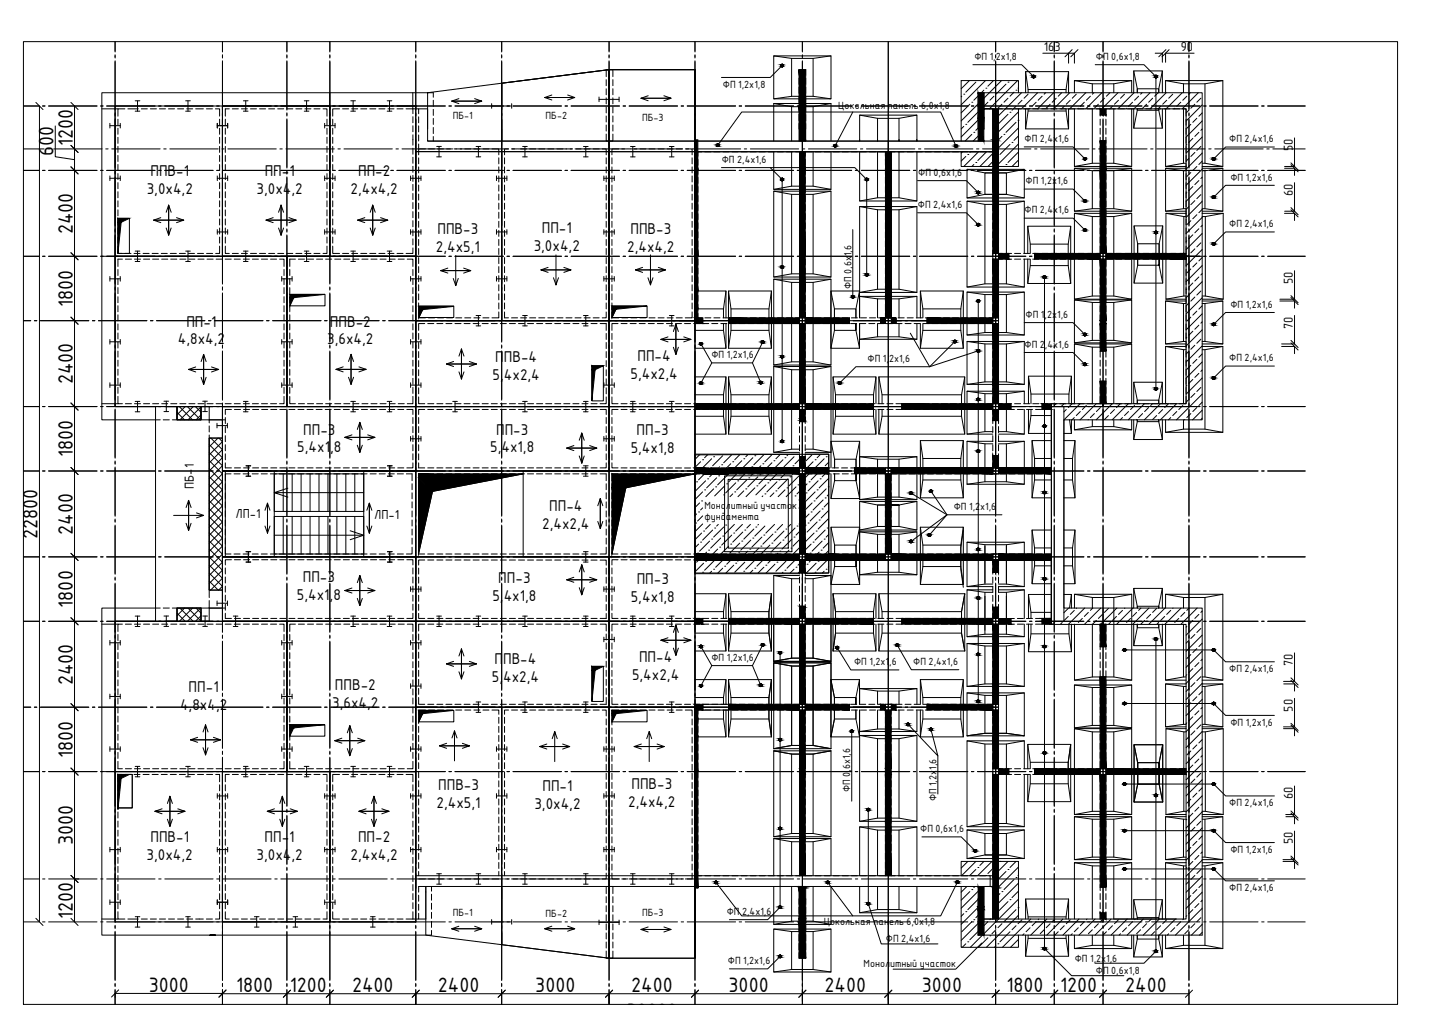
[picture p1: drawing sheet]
<svg xmlns="http://www.w3.org/2000/svg" width="594mm" height="420mm" viewBox="0 0 594 420" stroke-linecap="round" stroke-linejoin="round" font-family="sans-serif">
<defs><g id="words">
<g font-size="8.3">
<text x="22.1" y="64.7" transform="rotate(-90 22.1 64.7)">600</text>
<text x="30.1" y="60.4" transform="rotate(-90 30.1 60.4)">1200</text>
<text x="30.1" y="96.8" transform="rotate(-90 30.1 96.8)">2400</text>
<text x="30.1" y="127" transform="rotate(-90 30.1 127)">1800</text>
<text x="30.1" y="159" transform="rotate(-90 30.1 159)">2400</text>
<text x="30.1" y="189.2" transform="rotate(-90 30.1 189.2)">1800</text>
<text x="30.1" y="221.1" transform="rotate(-90 30.1 221.1)">2400</text>
<text x="15.6" y="222.9" transform="rotate(-90 15.6 222.9)">22800</text>
<text x="30.1" y="251.3" transform="rotate(-90 30.1 251.3)">1800</text>
<text x="30.1" y="283.3" transform="rotate(-90 30.1 283.3)">2400</text>
<text x="30.1" y="313.5" transform="rotate(-90 30.1 313.5)">1800</text>
<text x="30.1" y="349.6" transform="rotate(-90 30.1 349.6)">3000</text>
<text x="30.1" y="380.1" transform="rotate(-90 30.1 380.1)">1200</text>
<text x="61.5" y="410.1">3000</text>
<text x="97.6" y="410.2">1800</text>
<text x="119.8" y="410.2">1200</text>
<text x="145.5" y="410.2">2400</text>
<text x="181.1" y="410.2">2400</text>
<text x="221.3" y="410.2">3000</text>
<text x="261" y="410.2">2400</text>
<text x="301.2" y="410.2">3000</text>
<text x="340.9" y="410.2">2400</text>
<text x="381.1" y="410.2">3000</text>
<text x="416" y="410.2">1800</text>
<text x="438.2" y="410.2">1200</text>
<text x="465.2" y="410.2">2400</text>
<text x="259.2" y="421">30000</text>
</g>
<g font-size="6.2">
<text x="62.2" y="72.8">ППВ-1</text>
<text x="109.4" y="72.8">ПП-1</text>
<text x="148" y="72.8">ПП-2</text>
<text x="60.7" y="80.2">3,0х4,2</text>
<text x="106.1" y="80.2">3,0х4,2</text>
<text x="144.9" y="80.2">2,4х4,2</text>
<text x="180.9" y="96.7">ППВ-3</text>
<text x="224" y="96.4">ПП-1</text>
<text x="260.6" y="96.7">ППВ-3</text>
<text x="180.2" y="104.1">2,4х5,1</text>
<text x="220.6" y="103.8">3,0х4,2</text>
<text x="259.3" y="104.1">2,4х4,2</text>
<text x="77.1" y="135">ПП-1</text>
<text x="136.4" y="135">ППВ-2</text>
<text x="73.5" y="142.4">4,8х4,2</text>
<text x="135.3" y="142.4">3,6х4,2</text>
<text x="204.8" y="149.7">ППВ-4</text>
<text x="263.5" y="149.4">ПП-4</text>
<text x="203.7" y="157.1">5,4х2,4</text>
<text x="260.7" y="156.8">5,4х2,4</text>
<text x="125.4" y="179.7">ПП-3</text>
<text x="205.1" y="179.7">ПП-3</text>
<text x="263.2" y="179.9">ПП-3</text>
<text x="122.9" y="187.1">5,4х1,8</text>
<text x="202.6" y="187.1">5,4х1,8</text>
<text x="260.8" y="187.3">5,4х1,8</text>
<text x="227" y="211.2">ПП-4</text>
<text x="224.2" y="218.6">2,4х2,4</text>
<text x="125.2" y="240.8">ПП-3</text>
<text x="206" y="241.1">ПП-3</text>
<text x="263.2" y="241.6">ПП-3</text>
<text x="122.7" y="248.2">5,4х1,8</text>
<text x="203.6" y="248.5">5,4х1,8</text>
<text x="260.8" y="249">5,4х1,8</text>
<text x="204.4" y="274.5">ППВ-4</text>
<text x="264.2" y="273.9">ПП-4</text>
<text x="203.3" y="281.9">5,4х2,4</text>
<text x="261.3" y="281.3">5,4х2,4</text>
<text x="78" y="286.4">ПП-1</text>
<text x="138.5" y="285.3">ППВ-2</text>
<text x="74.4" y="293.8">4,8х4,2</text>
<text x="137.4" y="292.7">3,6х4,2</text>
<text x="181.2" y="326.8">ППВ-3</text>
<text x="224.3" y="327.2">ПП-1</text>
<text x="261" y="326.4">ППВ-3</text>
<text x="180.5" y="334.2">2,4х5,1</text>
<text x="220.9" y="334.6">3,0х4,2</text>
<text x="259.7" y="333.8">2,4х4,2</text>
<text x="62.2" y="348.2">ППВ-1</text>
<text x="109.4" y="348.2">ПП-1</text>
<text x="148" y="348.2">ПП-2</text>
<text x="60.6" y="355.6">3,0х4,2</text>
<text x="106.1" y="355.6">3,0х4,2</text>
<text x="144.9" y="355.6">2,4х4,2</text>
</g>
<g font-size="5.4">
<text x="431.5" y="21.3">163</text>
<text x="488.2" y="21.3">90</text>
<text x="534.4" y="62.5" transform="rotate(-90 534.4 62.5)">50</text>
<text x="534.4" y="81" transform="rotate(-90 534.4 81)">60</text>
<text x="534.4" y="117.5" transform="rotate(-90 534.4 117.5)">50</text>
<text x="534.4" y="135.9" transform="rotate(-90 534.4 135.9)">70</text>
<text x="534.4" y="275.5" transform="rotate(-90 534.4 275.5)">70</text>
<text x="534.4" y="294.3" transform="rotate(-90 534.4 294.3)">50</text>
<text x="534.4" y="330.5" transform="rotate(-90 534.4 330.5)">60</text>
<text x="534.4" y="349.2" transform="rotate(-90 534.4 349.2)">50</text>
</g>
<g font-size="5.2">
<text x="80.2" y="202.2" transform="rotate(-90 80.2 202.2)">ПБ-1</text>
<text x="97.4" y="214.3">ЛП-1</text>
<text x="154.7" y="214.8">ЛП-1</text>
</g>
<g font-size="4.1">
<text x="402.8" y="24.8">ФП 1,2х1,8</text>
<text x="453.1" y="24.8">ФП 0,6х1,8</text>
<text x="298.9" y="36.3">ФП 1,2х1,8</text>
<text x="346.5" y="45">Цокольная панель 6,0х1,8</text>
<text x="187.2" y="49.4">ПБ-1</text>
<text x="225.6" y="49.3">ПБ-2</text>
<text x="265.4" y="50.1">ПБ-3</text>
<text x="423.6" y="58.8">ФП 2,4х1,6</text>
<text x="508.2" y="58.9">ФП 2,4х1,6</text>
<text x="298.4" y="67.4">ФП 2,4х1,6</text>
<text x="379.6" y="72.8">ФП 0,6х1,6</text>
<text x="424" y="76.2">ФП 1,2х</text>
<text x="437" y="76.2">1,6</text>
<text x="508.7" y="74.7">ФП 1,2х1,6</text>
<text x="379.5" y="86">ФП 2,4х1,6</text>
<text x="423.6" y="88.3">ФП 2,4х1,6</text>
<text x="508.2" y="94">ФП 2,4х1,6</text>
<text x="352" y="106" transform="rotate(-90 352 106)">1,6</text>
<text x="352" y="119.6" transform="rotate(-90 352 119.6)">ФП 0,6х</text>
<text x="424" y="131.5">ФП 1,2х</text>
<text x="437" y="131.5">1,6</text>
<text x="508.7" y="127.3">ФП 1,2х1,6</text>
<text x="423.6" y="143.8">ФП 2,4х1,6</text>
<text x="294.1" y="148.1">ФП 1,2х1,6</text>
<text x="358.7" y="149.7">ФП 1,2х1,6</text>
<text x="508.2" y="149.4">ФП 2,4х1,6</text>
<text x="291.2" y="210.3">Монолитный участок</text>
<text x="291.2" y="215.2">фундамента</text>
<text x="394.3" y="210.9">ФП 1,2</text>
<text x="405.2" y="210.9">х1,6</text>
<text x="294.1" y="273.3">ФП 1,2х1,6</text>
<text x="353.1" y="275.1">ФП 1,2х1,6</text>
<text x="377.6" y="275">ФП 2,4х1,6</text>
<text x="508.2" y="278">ФП 2,4х1,6</text>
<text x="508.7" y="300.2">ФП 1,2х1,6</text>
<text x="387.1" y="318.5" transform="rotate(-90 387.1 318.5)">1,6</text>
<text x="351.5" y="327.6" transform="rotate(-90 351.5 327.6)">ФП 0,6х1,6</text>
<text x="387.1" y="331.4" transform="rotate(-90 387.1 331.4)">ФП 1,2х</text>
<text x="508.2" y="333.5">ФП 2,4х1,6</text>
<text x="380.5" y="344.1">ФП 0,6х1,6</text>
<text x="508.7" y="352.8">ФП 1,2х1,6</text>
<text x="508.2" y="368.6">ФП 2,4х1,6</text>
<text x="187.2" y="379">ПБ-1</text>
<text x="225.6" y="379.2">ПБ-2</text>
<text x="265.4" y="378.9">ПБ-3</text>
<text x="300.5" y="378.4">ФП 2,4х1,6</text>
<text x="340.5" y="382.4">Цокольная панель 6,0х1,8</text>
<text x="366.3" y="389.6">ФП 2,4х1,6</text>
<text x="300.9" y="398.7">ФП 1,2х1,6</text>
<text x="357" y="399.9">Монолитный участок</text>
<text x="444.3" y="397.8">ФП 1,2х1,6</text>
<text x="453.1" y="402.6">ФП 0,6х1,8</text>
</g>
</g></defs>
<g fill="none" stroke="#000" stroke-width=".41">
<path d="M47.6 17.2v4.3M92 17.2v4.3M118.6 17.2v4.3M136.4 17.2v4.3M171.9 17.2v4.3M207.4 17.2v4.3M251.8 17.2v4.3M287.3 17.2v4.3M331.7 17.2v4.3M367.2 17.2v398.2M411.6 17.2v4.3M435.8 17.2v4.3"/>
<path d="M456 17.2v4.3M491.5 17.2v4.3M47.6 22.6v1.4M47.6 25.1v20.4M92 22.6v1.4M92 25.1v20.4M118.6 22.6v1.4M118.6 25.1v20.4M136.4 22.6v1.4M136.4 25.1v20.4M171.9 22.6v1.4M171.9 25.1v20.4"/>
<path d="M207.4 22.6v1.4M207.4 25.1v20.4M251.8 22.6v1.4M251.8 25.1v20.4M287.3 22.6v1.4M287.3 25.1v20.4M331.7 22.6v1.4M331.7 25.1v20.4M411.6 22.6v1.4M411.6 25.1v20.4M435.8 22.6v1.4M435.8 25.1v20.4"/>
<path d="M456 22.6v1.4M456 25.1v20.4M491.5 22.6v1.4M491.5 25.1v20.4M9.7 43.8h6.4M17.6 43.8h1M20.1 43.8h20M41.6 43.8h1M44.1 43.8h20M47.6 46.6v1.4M47.6 49.1v20.4M65.6 43.8h1"/>
<path d="M68.1 43.8h20M89.6 43.8h1M92 46.6v1.4M92 49.1v20.4M92.1 43.8h20M113.6 43.8h1M116.1 43.8h20M118.6 46.6v1.4M118.6 49.1v20.4M136.4 46.6v1.4M136.4 49.1v20.4M137.6 43.8h1"/>
<path d="M140.1 43.8h20M161.6 43.8h1M164.1 43.8h20M171.9 46.6v1.4M171.9 49.1v20.4M185.6 43.8h1M188.1 43.8h20M207.4 46.6v1.4M207.4 49.1v20.4M209.6 43.8h1M212.1 43.8h20M233.6 43.8h1"/>
<path d="M236.1 43.8h20M251.8 46.6v1.4M251.8 49.1v20.4M257.6 43.8h1M260.1 43.8h20M281.6 43.8h1M284.1 43.8h20M287.3 46.6v1.4M287.3 49.1v20.4M305.6 43.8h1M308.1 43.8h20M329.6 43.8h1"/>
<path d="M331.7 46.6v1.4M331.7 49.1v20.4M332.1 43.8h20M353.6 43.8h1M356.1 43.8h20M377.6 43.8h1M380.1 43.8h20M401.6 43.8h1M404.1 43.8h20M411.6 46.6v1.4M411.6 49.1v20.4M425.6 43.8h1"/>
<path d="M428.1 43.8h20M435.8 46.6v1.4M435.8 49.1v20.4M449.6 43.8h1M452.1 43.8h20M456 46.6v1.4M456 49.1v20.4M473.6 43.8h1M476.1 43.8h20M491.5 46.6v1.4M491.5 49.1v20.4M497.6 43.8h1"/>
<path d="M500.1 43.8h20M521.6 43.8h1M524.1 43.8h15.5M9.7 70.5h6.4M9.7 61.6h8.5M17.6 70.5h1M19.7 61.6h1M20.1 70.5h20M22.2 61.6h20M41.6 70.5h1M43.7 61.6h1M44.1 70.5h20"/>
<path d="M46.2 61.6h20M47.6 70.6v1.4M47.6 73.1v20.4M65.6 70.5h1M67.7 61.6h1M68.1 70.5h20M70.2 61.6h20M89.6 70.5h1M91.7 61.6h1M92 70.6v1.4M92 73.1v20.4M92.1 70.5h20"/>
<path d="M94.2 61.6h20M113.6 70.5h1M115.7 61.6h1M116.1 70.5h20M118.2 61.6h20M118.6 70.6v1.4M118.6 73.1v20.4M136.4 70.6v1.4M136.4 73.1v20.4M137.6 70.5h1M139.7 61.6h1M140.1 70.5h20"/>
<path d="M142.2 61.6h20M161.6 70.5h1M163.7 61.6h1M164.1 70.5h20M166.2 61.6h20M171.9 70.6v1.4M171.9 73.1v20.4M185.6 70.5h1M187.7 61.6h1M188.1 70.5h20M190.2 61.6h20M207.4 70.6v1.4"/>
<path d="M207.4 73.1v20.4M209.6 70.5h1M211.7 61.6h1M212.1 70.5h20M214.2 61.6h20M233.6 70.5h1M235.7 61.6h1M236.1 70.5h20M238.2 61.6h20M251.8 70.6v1.4M251.8 73.1v20.4M257.6 70.5h1"/>
<path d="M259.7 61.6h1M260.1 70.5h20M262.2 61.6h20M281.6 70.5h1M283.7 61.6h1M284.1 70.5h20M286.2 61.6h20M287.3 70.6v1.4M287.3 73.1v20.4M305.6 70.5h1M307.7 61.6h1M308.1 70.5h20"/>
<path d="M310.2 61.6h20M329.6 70.5h1M331.7 61.6h1M331.7 70.6v1.4M331.7 73.1v20.4M332.1 70.5h20M334.2 61.6h20M353.6 70.5h1M355.7 61.6h1M356.1 70.5h20M358.2 61.6h20M377.6 70.5h1"/>
<path d="M379.7 61.6h1M380.1 70.5h20M382.2 61.6h20M401.6 70.5h1M403.7 61.6h1M404.1 70.5h20M406.2 61.6h20M411.6 70.6v1.4M411.6 73.1v20.4M425.6 70.5h1M427.7 61.6h1M428.1 70.5h20"/>
<path d="M430.2 61.6h20M435.8 70.6v1.4M435.8 73.1v20.4M449.6 70.5h1M451.7 61.6h1M452.1 70.5h20M454.2 61.6h20M456 70.6v1.4M456 73.1v20.4M473.6 70.5h1M475.7 61.6h1M476.1 70.5h20"/>
<path d="M478.2 61.6h20M491.5 70.6v1.4M491.5 73.1v20.4M497.6 70.5h1M499.7 61.6h1M500.1 70.5h20M502.2 61.6h20M521.6 70.5h1M523.7 61.6h1M524.1 70.5h15.5M526.2 61.6h13.4M47.6 94.6v1.4"/>
<path d="M47.6 97.1v20.4M92 94.6v1.4M92 97.1v20.4M118.6 94.6v1.4M118.6 97.1v20.4M136.4 94.6v1.4M136.4 97.1v20.4M171.9 94.6v1.4M171.9 97.1v20.4M207.4 94.6v1.4M207.4 97.1v20.4M251.8 94.6v1.4"/>
<path d="M251.8 97.1v20.4M287.3 94.6v1.4M287.3 97.1v20.4M331.7 94.6v1.4M331.7 97.1v20.4M411.6 94.6v1.4M411.6 97.1v20.4M435.8 94.6v1.4M435.8 97.1v20.4M456 94.6v1.4M456 97.1v20.4M491.5 94.6v1.4"/>
<path d="M491.5 97.1v20.4M9.7 106h6.4M17.6 106h1M20.1 106h20M41.6 106h1M44.1 106h20M47.6 118.6v1.4M65.6 106h1M68.1 106h20M89.6 106h1M92 118.6v1.4M92.1 106h20"/>
<path d="M113.6 106h1M116.1 106h20M118.6 118.6v1.4M136.4 118.6v1.4M137.6 106h1M140.1 106h20M161.6 106h1M164.1 106h20M171.9 118.6v1.4M185.6 106h1M188.1 106h20M207.4 118.6v1.4"/>
<path d="M209.6 106h1M212.1 106h20M233.6 106h1M236.1 106h20M251.8 118.6v1.4M257.6 106h1M260.1 106h20M281.6 106h1M284.1 106h20M287.3 118.6v1.4M305.6 106h1M308.1 106h20"/>
<path d="M329.6 106h1M331.7 118.6v1.4M332.1 106h20M353.6 106h1M356.1 106h20M377.6 106h1M380.1 106h20M401.6 106h1M404.1 106h20M411.6 118.6v1.4M425.6 106h1M428.1 106h20"/>
<path d="M435.8 118.6v1.4M449.6 106h1M452.1 106h20M456 118.6v1.4M473.6 106h1M476.1 106h20M491.5 118.6v1.4M497.6 106h1M500.1 106h20M521.6 106h1M524.1 106h15.5M9.7 132.6h3"/>
<path d="M14.2 132.6h1M16.7 132.6h20M38.2 132.6h1M40.7 132.6h20M47.6 121.1v20.4M62.2 132.6h1M64.7 132.6h20M86.2 132.6h1M88.7 132.6h20M92 121.1v20.4M110.2 132.6h1M112.7 132.6h20"/>
<path d="M118.6 121.1v20.4M134.2 132.6h1M136.4 121.1v20.4M136.7 132.6h20M158.2 132.6h1M160.7 132.6h20M171.9 121.1v20.4M182.2 132.6h1M184.7 132.6h20M206.2 132.6h1M207.4 121.1v20.4M208.7 132.6h20"/>
<path d="M230.2 132.6h1M232.7 132.6h20M251.8 121.1v20.4M254.2 132.6h1M256.7 132.6h20M278.2 132.6h1M280.7 132.6h20M287.3 121.1v20.4M302.2 132.6h1M304.7 132.6h20M326.2 132.6h1M328.7 132.6h20"/>
<path d="M331.7 121.1v20.4M350.2 132.6h1M352.7 132.6h20M374.2 132.6h1M376.7 132.6h20M398.2 132.6h1M400.7 132.6h12.1M411.6 121.1v20.4M435.8 121.1v20.4M456 121.1v20.4M491.5 121.1v20.4M47.6 142.6v1.4"/>
<path d="M47.6 145.1v20.4M92 142.6v1.4M92 145.1v20.4M118.6 142.6v1.4M118.6 145.1v20.4M136.4 142.6v1.4M136.4 145.1v20.4M171.9 142.6v1.4M171.9 145.1v20.4M207.4 142.6v1.4M207.4 145.1v20.4M251.8 142.6v1.4"/>
<path d="M251.8 145.1v20.4M287.3 142.6v1.4M287.3 145.1v20.4M331.7 142.6v1.4M331.7 145.1v20.4M411.6 142.6v1.4M411.6 145.1v20.4M435.8 142.6v1.4M435.8 145.1v20.4M456 142.6v1.4M456 145.1v20.4M491.5 142.6v1.4"/>
<path d="M491.5 145.1v20.4M9.7 168.1h6.4M17.6 168.1h1M20.1 168.1h20M41.6 168.1h1M44.1 168.1h20M47.6 166.6v1.4M47.6 169.1v20.4M65.6 168.1h1M68.1 168.1h20M89.6 168.1h1M92 166.6v1.4"/>
<path d="M92 169.1v20.4M92.1 168.1h20M113.6 168.1h1M116.1 168.1h20M118.6 166.6v1.4M118.6 169.1v20.4M136.4 166.6v1.4M136.4 169.1v20.4M137.6 168.1h1M140.1 168.1h20M161.6 168.1h1M164.1 168.1h20"/>
<path d="M171.9 166.6v1.4M171.9 169.1v20.4M185.6 168.1h1M188.1 168.1h20M207.4 166.6v1.4M207.4 169.1v20.4M209.6 168.1h1M212.1 168.1h20M233.6 168.1h1M236.1 168.1h20M251.8 166.6v1.4M251.8 169.1v20.4"/>
<path d="M257.6 168.1h1M260.1 168.1h20M281.6 168.1h1M284.1 168.1h20M287.3 166.6v1.4M287.3 169.1v20.4M305.6 168.1h1M308.1 168.1h20M329.6 168.1h1M331.7 166.6v1.4M331.7 169.1v20.4M332.1 168.1h20"/>
<path d="M353.6 168.1h1M356.1 168.1h20M377.6 168.1h1M380.1 168.1h20M401.6 168.1h1M404.1 168.1h20M411.6 166.6v1.4M411.6 169.1v20.4M425.6 168.1h1M428.1 168.1h20M435.8 166.6v1.4M435.8 169.1v20.4"/>
<path d="M449.6 168.1h1M452.1 168.1h20M456 166.6v1.4M456 169.1v20.4M473.6 168.1h1M476.1 168.1h20M491.5 166.6v1.4M491.5 169.1v20.4M497.6 168.1h1M500.1 168.1h20M521.6 168.1h1M524.1 168.1h15.5"/>
<path d="M9.7 194.8h6.4M17.6 194.8h1M20.1 194.8h20M41.6 194.8h1M44.1 194.8h20M47.6 190.6v1.4M47.6 193.1v20.4M65.6 194.8h1M68.1 194.8h20M89.6 194.8h1M92 190.6v1.4M92 193.1v20.4"/>
<path d="M92.1 194.8h20M113.6 194.8h1M116.1 194.8h20M118.6 190.6v1.4M118.6 193.1v20.4M136.4 190.6v1.4M136.4 193.1v20.4M137.6 194.8h1M140.1 194.8h20M161.6 194.8h1M164.1 194.8h20M171.9 190.6v1.4"/>
<path d="M171.9 193.1v20.4M185.6 194.8h1M188.1 194.8h20M207.4 190.6v1.4M207.4 193.1v20.4M209.6 194.8h1M212.1 194.8h20M233.6 194.8h1M236.1 194.8h20M251.8 190.6v1.4M251.8 193.1v20.4M257.6 194.8h1"/>
<path d="M260.1 194.8h20M281.6 194.8h1M284.1 194.8h20M287.3 190.6v1.4M287.3 193.1v20.4M305.6 194.8h1M308.1 194.8h20M329.6 194.8h1M331.7 190.6v1.4M331.7 193.1v20.4M332.1 194.8h20M353.6 194.8h1"/>
<path d="M356.1 194.8h20M377.6 194.8h1M380.1 194.8h20M401.6 194.8h1M404.1 194.8h20M411.6 190.6v1.4M411.6 193.1v20.4M425.6 194.8h1M428.1 194.8h20M435.8 190.6v1.4M435.8 193.1v20.4M449.6 194.8h1"/>
<path d="M452.1 194.8h20M456 190.6v1.4M456 193.1v20.4M473.6 194.8h1M476.1 194.8h20M491.5 190.6v1.4M491.5 193.1v20.4M497.6 194.8h1M500.1 194.8h20M521.6 194.8h1M524.1 194.8h15.5M47.6 214.6v1.4"/>
<path d="M47.6 217.1v20.4M92 214.6v1.4M92 217.1v20.4M118.6 214.6v1.4M118.6 217.1v20.4M136.4 214.6v1.4M136.4 217.1v20.4M171.9 214.6v1.4M171.9 217.1v20.4M207.4 214.6v1.4M207.4 217.1v20.4M251.8 214.6v1.4"/>
<path d="M251.8 217.1v20.4M287.3 214.6v1.4M287.3 217.1v20.4M331.7 214.6v1.4M331.7 217.1v20.4M411.6 214.6v1.4M411.6 217.1v20.4M435.8 214.6v1.4M435.8 217.1v20.4M456 214.6v1.4M456 217.1v20.4M491.5 214.6v1.4"/>
<path d="M491.5 217.1v20.4M9.7 230.3h6.4M17.6 230.3h1M20.1 230.3h20M41.6 230.3h1M44.1 230.3h20M47.6 238.6v1.4M65.6 230.3h1M68.1 230.3h20M89.6 230.3h1M92 238.6v1.4M92.1 230.3h20"/>
<path d="M113.6 230.3h1M116.1 230.3h20M118.6 238.6v1.4M136.4 238.6v1.4M137.6 230.3h1M140.1 230.3h20M161.6 230.3h1M164.1 230.3h20M171.9 238.6v1.4M185.6 230.3h1M188.1 230.3h20M207.4 238.6v1.4"/>
<path d="M209.6 230.3h1M212.1 230.3h20M233.6 230.3h1M236.1 230.3h20M251.8 238.6v1.4M257.6 230.3h1M260.1 230.3h20M281.6 230.3h1M284.1 230.3h20M287.3 238.6v1.4M305.6 230.3h1M308.1 230.3h20"/>
<path d="M329.6 230.3h1M331.7 238.6v1.4M332.1 230.3h20M353.6 230.3h1M356.1 230.3h20M377.6 230.3h1M380.1 230.3h20M401.6 230.3h1M404.1 230.3h20M411.6 238.6v1.4M425.6 230.3h1M428.1 230.3h20"/>
<path d="M435.8 238.6v1.4M449.6 230.3h1M452.1 230.3h20M456 238.6v1.4M473.6 230.3h1M476.1 230.3h20M491.5 238.6v1.4M497.6 230.3h1M500.1 230.3h20M521.6 230.3h1M524.1 230.3h15.5M9.7 256.9h6.4"/>
<path d="M17.6 256.9h1M20.1 256.9h20M41.6 256.9h1M44.1 256.9h20M47.6 241.1v20.4M65.6 256.9h1M68.1 256.9h20M89.6 256.9h1M92 241.1v20.4M92.1 256.9h20M113.6 256.9h1M116.1 256.9h20"/>
<path d="M118.6 241.1v20.4M136.4 241.1v20.4M137.6 256.9h1M140.1 256.9h20M161.6 256.9h1M164.1 256.9h20M171.9 241.1v20.4M185.6 256.9h1M188.1 256.9h20M207.4 241.1v20.4M209.6 256.9h1M212.1 256.9h20"/>
<path d="M233.6 256.9h1M236.1 256.9h20M251.8 241.1v20.4M257.6 256.9h1M260.1 256.9h20M281.6 256.9h1M284.1 256.9h20M287.3 241.1v20.4M305.6 256.9h1M308.1 256.9h20M329.6 256.9h1M331.7 241.1v20.4"/>
<path d="M332.1 256.9h20M353.6 256.9h1M356.1 256.9h20M377.6 256.9h1M380.1 256.9h20M401.6 256.9h1M404.1 256.9h20M411.6 241.1v20.4M425.6 256.9h1M428.1 256.9h20M435.8 241.1v20.4M449.6 256.9h1"/>
<path d="M452.1 256.9h20M456 241.1v20.4M473.6 256.9h1M476.1 256.9h20M491.5 241.1v20.4M497.6 256.9h1M500.1 256.9h20M521.6 256.9h1M524.1 256.9h15.5M47.6 262.6v1.4M47.6 265.1v20.4M92 262.6v1.4"/>
<path d="M92 265.1v20.4M118.6 262.6v1.4M118.6 265.1v20.4M136.4 262.6v1.4M136.4 265.1v20.4M171.9 262.6v1.4M171.9 265.1v20.4M207.4 262.6v1.4M207.4 265.1v20.4M251.8 262.6v1.4M251.8 265.1v20.4M287.3 262.6v1.4"/>
<path d="M287.3 265.1v20.4M331.7 262.6v1.4M331.7 265.1v20.4M411.6 262.6v1.4M411.6 265.1v20.4M435.8 262.6v1.4M435.8 265.1v20.4M456 262.6v1.4M456 265.1v20.4M491.5 262.6v1.4M491.5 265.1v20.4M9.7 292.4h3"/>
<path d="M14.2 292.4h1M16.7 292.4h20M38.2 292.4h1M40.7 292.4h20M47.6 286.6v1.4M47.6 289.1v20.4M62.2 292.4h1M64.7 292.4h20M86.2 292.4h1M88.7 292.4h20M92 286.6v1.4M92 289.1v20.4"/>
<path d="M110.2 292.4h1M112.7 292.4h20M118.6 286.6v1.4M118.6 289.1v20.4M134.2 292.4h1M136.4 286.6v1.4M136.4 289.1v20.4M136.7 292.4h20M158.2 292.4h1M160.7 292.4h20M171.9 286.6v1.4M171.9 289.1v20.4"/>
<path d="M182.2 292.4h1M184.7 292.4h20M206.2 292.4h1M207.4 286.6v1.4M207.4 289.1v20.4M208.7 292.4h20M230.2 292.4h1M232.7 292.4h20M251.8 286.6v1.4M251.8 289.1v20.4M254.2 292.4h1M256.7 292.4h20"/>
<path d="M278.2 292.4h1M280.7 292.4h20M287.3 286.6v1.4M287.3 289.1v20.4M302.2 292.4h1M304.7 292.4h20M326.2 292.4h1M328.7 292.4h20M331.7 286.6v1.4M331.7 289.1v20.4M350.2 292.4h1M352.7 292.4h20"/>
<path d="M374.2 292.4h1M376.7 292.4h20M398.2 292.4h1M400.7 292.4h12.1M411.6 286.6v1.4M411.6 289.1v20.4M435.8 286.6v1.4M435.8 289.1v20.4M456 286.6v1.4M456 289.1v20.4M491.5 286.6v1.4M491.5 289.1v20.4"/>
<path d="M9.7 319.1h6.4M17.6 319.1h1M20.1 319.1h20M41.6 319.1h1M44.1 319.1h20M47.6 310.6v1.4M47.6 313.1v20.4M65.6 319.1h1M68.1 319.1h20M89.6 319.1h1M92 310.6v1.4M92 313.1v20.4"/>
<path d="M92.1 319.1h20M113.6 319.1h1M116.1 319.1h20M118.6 310.6v1.4M118.6 313.1v20.4M136.4 310.6v1.4M136.4 313.1v20.4M137.6 319.1h1M140.1 319.1h20M161.6 319.1h1M164.1 319.1h20M171.9 310.6v1.4"/>
<path d="M171.9 313.1v20.4M185.6 319.1h1M188.1 319.1h20M207.4 310.6v1.4M207.4 313.1v20.4M209.6 319.1h1M212.1 319.1h20M233.6 319.1h1M236.1 319.1h20M251.8 310.6v1.4M251.8 313.1v20.4M257.6 319.1h1"/>
<path d="M260.1 319.1h20M281.6 319.1h1M284.1 319.1h20M287.3 310.6v1.4M287.3 313.1v20.4M305.6 319.1h1M308.1 319.1h20M329.6 319.1h1M331.7 310.6v1.4M331.7 313.1v20.4M332.1 319.1h20M353.6 319.1h1"/>
<path d="M356.1 319.1h20M377.6 319.1h1M380.1 319.1h20M401.6 319.1h1M404.1 319.1h20M411.6 310.6v1.4M411.6 313.1v20.4M425.6 319.1h1M428.1 319.1h20M435.8 310.6v1.4M435.8 313.1v20.4M449.6 319.1h1"/>
<path d="M452.1 319.1h20M456 310.6v1.4M456 313.1v20.4M473.6 319.1h1M476.1 319.1h20M491.5 310.6v1.4M491.5 313.1v20.4M497.6 319.1h1M500.1 319.1h20M521.6 319.1h1M524.1 319.1h15.5M47.6 334.6v1.4"/>
<path d="M47.6 337.1v20.4M92 334.6v1.4M92 337.1v20.4M118.6 334.6v1.4M118.6 337.1v20.4M136.4 334.6v1.4M136.4 337.1v20.4M171.9 334.6v1.4M171.9 337.1v20.4M207.4 334.6v1.4M207.4 337.1v20.4M251.8 334.6v1.4"/>
<path d="M251.8 337.1v20.4M287.3 334.6v1.4M287.3 337.1v20.4M331.7 334.6v1.4M331.7 337.1v20.4M411.6 334.6v1.4M411.6 337.1v20.4M435.8 334.6v1.4M435.8 337.1v20.4M456 334.6v1.4M456 337.1v20.4M491.5 334.6v1.4"/>
<path d="M491.5 337.1v20.4M47.6 358.6v1.4M92 358.6v1.4M118.6 358.6v1.4M136.4 358.6v1.4M171.9 358.6v1.4M207.4 358.6v1.4M251.8 358.6v1.4M287.3 358.6v1.4M331.7 358.6v1.4M411.6 358.6v1.4M435.8 358.6v1.4"/>
<path d="M456 358.6v1.4M491.5 358.6v1.4M9.7 363.5h6.4M17.6 363.5h1M20.1 363.5h20M41.6 363.5h1M44.1 363.5h20M47.6 361.1v20.4M65.6 363.5h1M68.1 363.5h20M89.6 363.5h1M92 361.1v20.4"/>
<path d="M92.1 363.5h20M113.6 363.5h1M116.1 363.5h20M118.6 361.1v20.4M136.4 361.1v20.4M137.6 363.5h1M140.1 363.5h20M161.6 363.5h1M164.1 363.5h20M171.9 361.1v20.4M185.6 363.5h1M188.1 363.5h20"/>
<path d="M207.4 361.1v20.4M209.6 363.5h1M212.1 363.5h20M233.6 363.5h1M236.1 363.5h20M251.8 361.1v20.4M257.6 363.5h1M260.1 363.5h20M281.6 363.5h1M284.1 363.5h20M287.3 361.1v20.4M305.6 363.5h1"/>
<path d="M308.1 363.5h20M329.6 363.5h1M331.7 361.1v20.4M332.1 363.5h20M353.6 363.5h1M356.1 363.5h20M377.6 363.5h1M380.1 363.5h20M401.6 363.5h1M404.1 363.5h20M411.6 361.1v20.4M425.6 363.5h1"/>
<path d="M428.1 363.5h20M435.8 361.1v20.4M449.6 363.5h1M452.1 363.5h20M456 361.1v20.4M473.6 363.5h1M476.1 363.5h20M491.5 361.1v20.4M497.6 363.5h1M500.1 363.5h20M521.6 363.5h1M524.1 363.5h15.5"/>
<path d="M9.7 381.2h6.4M17.6 381.2h1M20.1 381.2h20M41.6 381.2h1M44.1 381.2h20M47.6 382.6v1.4M47.6 385.1v20.4M65.6 381.2h1M68.1 381.2h20M89.6 381.2h1M92 382.6v1.4M92 385.1v20.4"/>
<path d="M92.1 381.2h20M113.6 381.2h1M116.1 381.2h20M118.6 382.6v1.4M118.6 385.1v20.4M136.4 382.6v1.4M136.4 385.1v20.4M137.6 381.2h1M140.1 381.2h20M161.6 381.2h1M164.1 381.2h20M171.9 382.6v1.4"/>
<path d="M171.9 385.1v20.4M185.6 381.2h1M188.1 381.2h20M207.4 382.6v1.4M207.4 385.1v20.4M209.6 381.2h1M212.1 381.2h20M233.6 381.2h1M236.1 381.2h20M251.8 382.6v1.4M251.8 385.1v20.4M257.6 381.2h1"/>
<path d="M260.1 381.2h20M281.6 381.2h1M284.1 381.2h20M287.3 382.6v1.4M287.3 385.1v20.4M305.6 381.2h1M308.1 381.2h20M329.6 381.2h1M331.7 382.6v1.4M331.7 385.1v20.4M332.1 381.2h20M353.6 381.2h1"/>
<path d="M356.1 381.2h20M377.6 381.2h1M380.1 381.2h20M401.6 381.2h1M404.1 381.2h20M411.6 382.6v1.4M411.6 385.1v20.4M425.6 381.2h1M428.1 381.2h20M435.8 382.6v1.4M435.8 385.1v20.4M449.6 381.2h1"/>
<path d="M452.1 381.2h20M456 382.6v1.4M456 385.1v20.4M473.6 381.2h1M476.1 381.2h20M491.5 382.6v1.4M491.5 385.1v20.4M497.6 381.2h1M500.1 381.2h20M521.6 381.2h1M524.1 381.2h15.5M47.6 406.6v1.4"/>
<path d="M47.6 409.1v6.3M92 406.6v1.4M92 409.1v6.3M118.6 406.6v1.4M118.6 409.1v6.3M136.4 406.6v1.4M136.4 409.1v6.3M171.9 406.6v1.4M171.9 409.1v6.3M207.4 406.6v1.4M207.4 409.1v6.3M251.8 406.6v1.4"/>
<path d="M251.8 409.1v6.3M287.3 406.6v1.4M287.3 409.1v6.3M331.7 406.6v1.4M331.7 409.1v6.3M411.6 406.6v1.4M411.6 409.1v6.3M435.8 406.6v1.4M435.8 409.1v6.3M456 406.6v1.4M456 409.1v6.3M491.5 406.6v1.4"/>
<path d="M491.5 409.1v6.3"/>
</g>
<g fill="none" stroke="#000" stroke-width=".41">
<path d="M207.4 34.4l44.4-5.6v103.8h-44.4zM251.8 28.8l-44.4 5.6v98.2h-35.5v-74.8M251.8 28.8h35.5v103.8h-35.5zM287.3 28.8v24.6M47.6 45v61M92 43.8h44.4v62.2h-44.4zM92 45v61M136.4 43.8h35.5v62.2h-35.5zM411.6 57.8v48.2M47.6 106h71v62.1h-71zM118.6 106h53.3v62.1h-53.3zM490.3 106h1.2v62.1h-35.5v-1.1v1.1h-44.4"/>
<path d="M171.9 132.6h79.9v35.5h-79.9zM251.8 132.6h79.9v35.5h-79.9zM331.7 132.6h79.9v35.5h-79.9zM367.2 132.6h44.4M92 168.1h79.9v26.7h-79.9zM171.9 168.1h79.9v26.7h-79.9zM251.8 168.1h79.9v26.7h-79.9zM331.7 168.1h79.9v26.7h-79.9zM434.7 169.3v24.2M92 194.8h79.9v35.5h-79.9zM92 230.3h79.9v26.6h-79.9zM171.9 230.3h79.9v26.6h-79.9z"/>
<path d="M251.8 230.3h79.9v26.6h-79.9zM331.7 230.3v62.1h79.9v88.8h44.4v-1.1M434.7 230.3v26.6M47.6 256.9h71v62.2h-71zM118.6 256.9h53.3v62.2h-53.3zM171.9 256.9h79.9v35.5h-79.9zM251.8 256.9h79.9v35.5h-79.9zM456 256.9v1.2v-1.2h35.5v62.2h-1.2M207.4 292.4h44.4v103.9l-44.4-5.6zM287.3 292.4v103.9h-35.5v-103.9h35.5v103.9M331.7 292.4h35.5M47.6 319.1v61"/>
<path d="M92 319.1h44.4v62.1h-44.4zM92 319.1v61M491.5 319.1v41.3M171.9 367.3v-74.9h35.5v98.3"/>
</g>
<!-- layer: 0.3 -->
<g fill="none" stroke="#000" stroke-width=".41">
<path d="M176.8 38.4l30.6-4v23.9h-30.6zM207.4 34.4l44.4-5.6v29.5h-44.4zM251.8 28.8h35.5v29.5h-35.5zM47.6 43.8h44.4v62.2h-44.4zM92 43.8h44.4v62.2h-44.4zM136.4 43.8h35.5v62.2h-35.5zM171.9 43.8h.1M287.3 58.3h123.1v4.5h-123.1zM406.7 45v-6.6h90.3v135.2h-57.2v77.9h57.2v135.2h-90.3v-6.6M171.9 62.7l240.9 .1v-17.8h77.5v122h-55.6v91.2h55.6v121.9h-29.8M171.9 62.7h35.5v69.9h-35.5zM207.4 62.7h44.4v69.9h-44.4z"/>
<path d="M251.8 62.7h35.5v69.9h-35.5zM47.6 106h71v62.1h-71zM118.6 106h53.3v62.1h-53.3zM171.9 132.6h79.9v35.5h-79.9zM251.8 132.6h35.5v35.5h-35.5zM64.3 168.1v88.8h8.9v-5.4h9.9v5.4h3.4v-5.4h5.5v-7.5h-5.5v-62.8h5.5v-7.6h-5.5v-5.5h-3.4v5.5h-9.9v-5.5h-4.5M73.2 173.6v-5.5v5.5h9.9v-5.5v5.5M92 168.1h79.9v26.7h-79.9zM171.9 168.1h79.9v26.7h-79.9zM251.8 168.1h35.5v26.7h-35.5zM434.7 168.1h5.1v88.8h-5.1zM93.2 194.8h20.2v35.5h-20.2z"/>
<path d="M150.4 194.8h21.5v35.5h-21.5zM216.3 194.8h35.5v35.5h-35.5zM216.3 196l-37.5 7.2-5.8 25.9M287.3 196l-28.6 5.7-5.7 27.4M92 230.3h79.9v26.6h-79.9zM171.9 230.3h79.9v26.6h-79.9zM251.8 230.3h35.5v26.6h-35.5zM47.6 256.9h71v62.2h-71zM73.2 251.5v5.4M83.1 251.5v5.4v-5.4h-9.9v5.4h-4.5M118.6 256.9h53.3v62.2h-53.3zM171.9 256.9h79.9v35.5h-79.9z"/>
<path d="M251.8 256.9h35.5v35.5h-35.5zM207.4 292.4v74.2M251.8 292.4v74.2M47.6 319.1h44.4v62.1h-44.4zM92 319.1h44.4v62.1h-44.4zM136.4 319.1h35.5v62.1h-35.5zM171.9 362.2h115.4M176 366.6h31.4v24.1l-31.4-4zM207.4 366.6h44.4v29.7l-44.4-5.6zM251.8 366.6h35.5v29.7h-35.5zM287.3 362.2h122.1v4.4h-122.1z"/>
</g>
<g fill="#000" stroke="#000" stroke-width=".41">
<path d="M410.4 57.8h1.2zM410.4 45h1.2v12.8zM411.6 57.8h1.2zM411.6 45h1.2v12.8zM410.4 169.3h1.2v4.6zM411.6 169.3h1.2v4.6zM287.3 193.5h3.4zM301.3 193.6h9.9zM353.3 193.5h12.7zM367.2 193.5h1.2zM368.4 193.5h42zM410.4 188.4h1.2z"/>
<path d="M410.4 236.7h1.2zM411.6 231.6h1.2v5.1zM410.4 251.2h1.2zM411.6 251.2h1.2zM412.8 255.8h5.1zM430.8 255.8l3.9-.1z"/>
<path d="M330.3 28.8l1.4 15v-15zM330.3 28.8l1.4 15h-1.4z"/>
<path d="M331.7 28.8l1.4 15v-15zM331.7 28.8l1.4 15h-1.4z"/>
<path d="M404.4 38.4l2.3 10.4v-10.4zM404.4 38.4l2.3 10.4h-2.3z"/>
<path d="M287.3 57.8l1.2 12.7v-12.7zM287.3 57.8l1.2 12.7h-1.2z"/>
<path d="M330.3 43.8l1.4 14.5v-14.5zM330.3 43.8l1.4 14.5h-1.4z"/>
<path d="M331.7 43.8l1.4 14.5v-14.5zM331.7 43.8l1.4 14.5h-1.4z"/>
<path d="M404.4 48.8l2.3 9.6v-9.6zM404.4 48.8l2.3 9.6h-2.3z"/>
<path d="M410.4 57.8h1.2zM410.4 57.8h1.2z"/>
<path d="M410.4 57.8l1.2 .4v-.4zM410.4 57.8l1.2 .4h-1.2z"/>
<path d="M410.4 58.2l1.2 12.3v-12.3zM410.4 58.2l1.2 12.3h-1.2z"/>
<path d="M410.4 57.8h1.2zM410.4 45l1.2 12.8h-1.2z"/>
<path d="M411.6 57.8l1.2 .4v-.4zM411.6 57.8l1.2 .4h-1.2z"/>
<path d="M411.6 58.2l1.2 12.3v-12.3zM411.6 58.2l1.2 12.3h-1.2z"/>
<path d="M411.6 57.8h1.2zM411.6 45l1.2 12.8h-1.2z"/>
<path d="M454.8 45l1.2 2.5v-2.5zM454.8 45l1.2 2.5h-1.2z"/>
<path d="M454.8 58.2l1.2 12.3v-12.3zM454.8 58.2l1.2 12.3h-1.2z"/>
<path d="M456 45l1.2 2.5v-2.5zM456 45l1.2 2.5h-1.2z"/>
<path d="M456 58.2l1.2 12.3v-12.3zM456 58.2l1.2 12.3h-1.2z"/>
<path d="M287.3 70.5l1.2 35.5v-35.5zM287.3 70.5l1.2 35.5h-1.2z"/>
<path d="M330.5 62.7h1.2zM330.5 62.7h1.2z"/>
<path d="M330.5 62.7l1.2 7.8v-7.8zM330.5 62.7l1.2 7.8h-1.2z"/>
<path d="M330.5 70.5l1.2 35.5v-35.5zM330.5 70.5l1.2 35.5h-1.2z"/>
<path d="M331.7 62.7l1.2 7.8v-7.8zM331.7 62.7l1.2 7.8h-1.2z"/>
<path d="M331.7 70.5l1.2 35.5v-35.5zM331.7 70.5l1.2 35.5h-1.2z"/>
<path d="M410.4 70.5l1.2 34.3v-34.3zM410.4 70.5l1.2 34.3h-1.2z"/>
<path d="M411.6 70.5l1.2 34.3v-34.3zM411.6 70.5l1.2 34.3h-1.2z"/>
<path d="M454.8 70.5l1.2 34.3v-34.3zM454.8 70.5l1.2 34.3h-1.2z"/>
<path d="M456 70.5l1.2 34.3v-34.3zM456 70.5l1.2 34.3h-1.2z"/>
<path d="M287.3 106l1.2 14.3v-14.3zM287.3 106l1.2 14.3h-1.2z"/>
<path d="M330.5 106l1.2 14.3v-14.3zM330.5 106l1.2 14.3h-1.2z"/>
<path d="M331.7 106l1.2 14.3v-14.3zM331.7 106l1.2 14.3h-1.2z"/>
<path d="M410.4 107.2l1.2 24.2v-24.2zM410.4 107.2l1.2 24.2h-1.2z"/>
<path d="M411.6 107.2l1.2 24.2v-24.2zM411.6 107.2l1.2 24.2h-1.2z"/>
<path d="M412.8 104.8l4.2 1.2v-1.2zM412.8 104.8l4.2 1.2h-4.2z"/>
<path d="M412.8 106l4.2 1.2v-1.2zM412.8 106l4.2 1.2h-4.2z"/>
<path d="M427.7 104.8l27.1 1.2v-1.2zM427.7 104.8l27.1 1.2h-27.1z"/>
<path d="M427.7 106l27.1 1.2v-1.2zM427.7 106l27.1 1.2h-27.1z"/>
<path d="M454.8 107.2l1.2 25.4v-25.4zM454.8 107.2l1.2 25.4h-1.2z"/>
<path d="M456 107.2l1.2 25.4v-25.4zM456 107.2l1.2 25.4h-1.2z"/>
<path d="M457.2 104.8l32.2 1.2v-1.2zM457.2 104.8l32.2 1.2h-32.2z"/>
<path d="M457.2 106l32.2 1.2v-1.2zM457.2 106l32.2 1.2h-32.2z"/>
<path d="M489.4 104.8l.9 1.2v-1.2zM489.4 104.8l.9 1.2h-.9z"/>
<path d="M489.4 106l.9 1.2v-1.2zM489.4 106l.9 1.2h-.9z"/>
<path d="M287.3 120.3l1.2 7.4v-7.4zM287.3 120.3l1.2 7.4h-1.2z"/>
<path d="M287.3 127.7l1.2 3.7v-3.7zM287.3 127.7l1.2 3.7h-1.2z"/>
<path d="M287.3 131.4l3.2 1.2v-1.2zM287.3 131.4l3.2 1.2h-3.2z"/>
<path d="M287.3 132.6l3.2 1.2v-1.2zM287.3 132.6l3.2 1.2h-3.2z"/>
<path d="M301.2 131.4l29.3 1.2v-1.2zM301.2 131.4l29.3 1.2h-29.3z"/>
<path d="M301.2 132.6l29.3 1.2v-1.2zM301.2 132.6l29.3 1.2h-29.3z"/>
<path d="M330.5 120.3l1.2 11.1v-11.1zM330.5 120.3l1.2 11.1h-1.2z"/>
<path d="M330.5 133.8l1.2 33.2v-33.2zM330.5 133.8l1.2 33.2h-1.2z"/>
<path d="M331.7 120.3l1.2 11.1v-11.1zM331.7 120.3l1.2 11.1h-1.2z"/>
<path d="M331.7 133.8l1.2 33.2v-33.2zM331.7 133.8l1.2 33.2h-1.2z"/>
<path d="M332.9 131.4l18.3 1.2v-1.2zM332.9 131.4l18.3 1.2h-18.3z"/>
<path d="M332.9 132.6l18.3 1.2v-1.2zM332.9 132.6l18.3 1.2h-18.3z"/>
<path d="M383.3 131.4l27.1 1.2v-1.2zM383.3 131.4l27.1 1.2h-27.1z"/>
<path d="M383.3 132.6l27.1 1.2v-1.2zM383.3 132.6l27.1 1.2h-27.1z"/>
<path d="M410.4 133.8l1.2 23.8v-23.8zM410.4 133.8l1.2 23.8h-1.2z"/>
<path d="M411.6 133.8l1.2 23.8v-23.8zM411.6 133.8l1.2 23.8h-1.2z"/>
<path d="M454.8 132.6l1.2 1.2v-1.2zM454.8 132.6l1.2 1.2h-1.2z"/>
<path d="M454.8 133.8l1.2 11.4v-11.4zM454.8 133.8l1.2 11.4h-1.2z"/>
<path d="M456 132.6l1.2 1.2v-1.2zM456 132.6l1.2 1.2h-1.2z"/>
<path d="M456 133.8l1.2 11.4v-11.4zM456 133.8l1.2 11.4h-1.2z"/>
<path d="M410.4 157.6l1.2 9.4v-9.4zM410.4 157.6l1.2 9.4h-1.2z"/>
<path d="M411.6 157.6l1.2 9.4v-9.4zM411.6 157.6l1.2 9.4h-1.2z"/>
<path d="M454.8 157.6l1.2 9.4v-9.4zM454.8 157.6l1.2 9.4h-1.2z"/>
<path d="M456 157.6l1.2 9.4v-9.4zM456 157.6l1.2 9.4h-1.2z"/>
<path d="M287.3 168.1l43.2 1.2v-1.2zM287.3 168.1l43.2 1.2h-43.2z"/>
<path d="M330.5 173.9h1.2zM330.5 173.9h1.2z"/>
<path d="M330.5 173.9h1.2zM330.5 173.9h1.2z"/>
<path d="M287.3 167l43.2 1.1v-1.1zM287.3 167l43.2 1.1h-43.2z"/>
<path d="M330.5 169.3l1.2 3.9v-3.9zM330.5 169.3l1.2 3.9h-1.2z"/>
<path d="M330.5 173.2l1.2 .7v-.7zM330.5 173.2l1.2 .7h-1.2z"/>
<path d="M331.7 173.9h1.2zM331.7 173.9h1.2z"/>
<path d="M331.7 173.9h1.2zM331.7 173.9h1.2z"/>
<path d="M330.5 173.9l1.2 .5v-.5zM330.5 173.9l1.2 .5h-1.2z"/>
<path d="M331.7 169.3l1.2 3.9v-3.9zM331.7 169.3l1.2 3.9h-1.2z"/>
<path d="M331.7 173.2l1.2 .7v-.7zM331.7 173.2l1.2 .7h-1.2z"/>
<path d="M331.7 173.9l1.2 .5v-.5zM331.7 173.9l1.2 .5h-1.2z"/>
<path d="M332.9 168.1l28.2 1.2v-1.2zM332.9 168.1l28.2 1.2h-28.2z"/>
<path d="M332.9 167l28.2 1.1v-1.1zM332.9 167l28.2 1.1h-28.2z"/>
<path d="M372.8 167l37.6 1.1v-1.1zM372.8 167l37.6 1.1h-37.6z"/>
<path d="M372.8 168.1l37.6 1.2v-1.2zM372.8 168.1l37.6 1.2h-37.6z"/>
<path d="M410.4 173.9h1.2zM410.4 169.3l1.2 4.6h-1.2z"/>
<path d="M411.6 173.9h1.2zM411.6 169.3l1.2 4.6h-1.2z"/>
<path d="M412.8 167l5.1 1.1v-1.1zM412.8 167l5.1 1.1h-5.1z"/>
<path d="M412.8 168.1l5.1 1.2v-1.2zM412.8 168.1l5.1 1.2h-5.1z"/>
<path d="M430.8 167l3.9 1.1v-1.1zM430.8 167l3.9 1.1h-3.9z"/>
<path d="M430.8 168.1l3.9 1.2v-1.2zM430.8 168.1l3.9 1.2h-3.9z"/>
<path d="M287.3 193.6l3.3 1.2v-1.2zM287.3 193.6l3.3 1.2h-3.3z"/>
<path d="M287.3 194.8l3.3 1.1v-1.1zM287.3 194.8l3.3 1.1h-3.3z"/>
<path d="M287.3 193.5l3.4 .1zM287.3 193.5l3.4 .1z"/>
<path d="M290.7 193.6l10.6 1.2v-1.2zM290.7 193.6l10.6 1.2h-10.6z"/>
<path d="M290.7 194.8l10.6 1.1v-1.1zM290.7 194.8l10.6 1.1h-10.6z"/>
<path d="M290.6 195.9h10.7zM290.6 195.9h10.7z"/>
<path d="M301.3 193.6h29.2zM301.3 193.6h29.2z"/>
<path d="M301.3 193.6l29.2 1.2v-1.2zM301.3 193.6l29.2 1.2h-29.2z"/>
<path d="M301.3 194.8l29.2 1.2v-1.2zM301.3 194.8l29.2 1.2h-29.2z"/>
<path d="M330.5 188.9l1.2 4.7v-4.7zM330.5 188.9l1.2 4.7h-1.2z"/>
<path d="M330.5 196l1.2 33.1v-33.1zM330.5 196l1.2 33.1h-1.2z"/>
<path d="M331.7 188.9l1.2 4.6v-4.6zM331.7 188.9l1.2 4.6h-1.2z"/>
<path d="M331.7 196l1.2 33.1v-33.1zM331.7 196l1.2 33.1h-1.2z"/>
<path d="M331.7 193.5h10.9zM331.7 193.5h10.9z"/>
<path d="M331.7 193.5l10.9 .1zM331.7 193.5l10.9 .1z"/>
<path d="M332.9 193.6l9.7 1.2v-1.2zM332.9 193.6l9.7 1.2h-9.7z"/>
<path d="M332.9 194.8l9.7 1.2v-1.2zM332.9 194.8l9.7 1.2h-9.7z"/>
<path d="M353.3 193.5l12.7 1.3v-1.3zM353.3 193.5l12.7 1.3h-12.7z"/>
<path d="M353.3 194.8l12.7 1.1v-1.1zM353.3 194.8l12.7 1.1h-12.7z"/>
<path d="M366 196l1.2 33.1v-33.1zM366 196l1.2 33.1h-1.2z"/>
<path d="M367.2 196l1.2 33.1v-33.1zM367.2 196l1.2 33.1h-1.2z"/>
<path d="M410.4 188.4h1.2zM410.4 188.4h1.2z"/>
<path d="M368.4 193.5l42 1.3v-1.3zM368.4 193.5l42 1.3h-42z"/>
<path d="M368.4 194.8l42 1.2v-1.2zM368.4 194.8l42 1.2h-42z"/>
<path d="M411.6 188.4h1.2zM411.6 188.4h1.2z"/>
<path d="M410.4 188.4l1.2 5.1v-5.1zM410.4 188.4l1.2 5.1h-1.2z"/>
<path d="M411.6 188.4l1.2 5.1v-5.1zM411.6 188.4l1.2 5.1h-1.2z"/>
<path d="M411.6 193.5h23.1zM411.6 193.5h23.1z"/>
<path d="M412.8 193.5l21.9 1.3v-1.3zM412.8 193.5l21.9 1.3h-21.9z"/>
<path d="M412.8 194.8l21.9 1.2v-1.2zM412.8 194.8l21.9 1.2h-21.9z"/>
<path d="M287.3 229.1l43.2 1.2v-1.2zM287.3 229.1l43.2 1.2h-43.2z"/>
<path d="M287.3 230.3l43.2 1.2v-1.2zM287.3 230.3l43.2 1.2h-43.2z"/>
<path d="M287.3 231.5h44.4zM287.3 231.5h44.4z"/>
<path d="M287.3 231.5l44.4 .1zM287.3 231.5l44.4 .1z"/>
<path d="M330.5 231.6l1.2 5.4v-5.4zM330.5 231.6l1.2 5.4h-1.2z"/>
<path d="M331.7 231.6l1.2 5.4v-5.4zM331.7 231.6l1.2 5.4h-1.2z"/>
<path d="M332.9 229.1l9.7 1.2v-1.2zM332.9 229.1l9.7 1.2h-9.7z"/>
<path d="M332.9 230.3l9.7 1.2v-1.2zM332.9 230.3l9.7 1.2h-9.7z"/>
<path d="M331.7 231.5l10.9 .1zM331.7 231.5l10.9 .1z"/>
<path d="M342.6 231.6h24.6zM342.6 231.6h24.6z"/>
<path d="M342.6 229.1l23.4 1.2v-1.2zM342.6 229.1l23.4 1.2h-23.4z"/>
<path d="M342.6 230.3l23.4 1.3v-1.3zM342.6 230.3l23.4 1.3h-23.4z"/>
<path d="M342.6 231.6h24.6zM342.6 231.6h24.6z"/>
<path d="M367.2 231.6h44.4zM367.2 231.6h44.4z"/>
<path d="M342.6 231.6h24.6zM342.6 231.6h24.6z"/>
<path d="M368.4 229.1l42 1.2v-1.2zM368.4 229.1l42 1.2h-42z"/>
<path d="M368.4 230.3l42 1.3v-1.3zM368.4 230.3l42 1.3h-42z"/>
<path d="M367.2 231.6h43.2zM367.2 231.6h43.2z"/>
<path d="M411.6 231.6h23.1zM411.6 231.6h23.1z"/>
<path d="M367.2 231.6h44.4zM367.2 231.6h44.4z"/>
<path d="M411.6 231.6v5.1h1.2zM411.6 236.7h1.2z"/>
<path d="M410.4 231.6l1.2 5.1v-5.1zM410.4 231.6l1.2 5.1h-1.2z"/>
<path d="M410.4 236.7h1.2zM410.4 236.7h1.2z"/>
<path d="M412.8 229.1l21.9 1.2v-1.2zM412.8 229.1l21.9 1.2h-21.9z"/>
<path d="M412.8 230.3l21.9 1.3v-1.3zM412.8 230.3l21.9 1.3h-21.9z"/>
<path d="M411.6 231.6h23.1zM411.6 231.6h1.2z"/>
<path d="M287.3 255.7l3.2 1.2v-1.2zM287.3 255.7l3.2 1.2h-3.2z"/>
<path d="M287.3 256.9l3.2 1.2v-1.2zM287.3 256.9l3.2 1.2h-3.2z"/>
<path d="M330.5 251.2h1.2zM330.5 251.2h1.2z"/>
<path d="M301.2 255.7l29.3 1.2v-1.2zM301.2 255.7l29.3 1.2h-29.3z"/>
<path d="M301.2 256.9l29.3 1.2v-1.2zM301.2 256.9l29.3 1.2h-29.3z"/>
<path d="M330.5 250.7l1.2 .5v-.5zM330.5 250.7l1.2 .5h-1.2z"/>
<path d="M331.7 251.2h1.2zM331.7 251.2h1.2z"/>
<path d="M330.5 251.2l1.2 4.5v-4.5zM330.5 251.2l1.2 4.5h-1.2z"/>
<path d="M330.5 258.1l1.2 33.2v-33.2zM330.5 258.1l1.2 33.2h-1.2z"/>
<path d="M331.7 250.7l1.2 .5v-.5zM331.7 250.7l1.2 .5h-1.2z"/>
<path d="M331.7 251.2l1.2 4.5v-4.5zM331.7 251.2l1.2 4.5h-1.2z"/>
<path d="M331.7 258.1l1.2 33.2v-33.2zM331.7 258.1l1.2 33.2h-1.2z"/>
<path d="M332.9 255.7l28.2 1.2v-1.2zM332.9 255.7l28.2 1.2h-28.2z"/>
<path d="M332.9 256.9l28.2 1.2v-1.2zM332.9 256.9l28.2 1.2h-28.2z"/>
<path d="M372.8 255.7l37.6 1.2v-1.2zM372.8 255.7l37.6 1.2h-37.6z"/>
<path d="M372.8 256.9l37.6 1.2v-1.2zM372.8 256.9l37.6 1.2h-37.6z"/>
<path d="M411.6 251.2h1.2zM411.6 251.2h1.2z"/>
<path d="M410.4 251.2l1.2 4.5v-4.5zM410.4 251.2l1.2 4.5h-1.2z"/>
<path d="M410.4 258.1l1.2 9.3v-9.3zM410.4 258.1l1.2 9.3h-1.2z"/>
<path d="M411.6 251.2l1.2 4.5v-4.5zM411.6 251.2l1.2 4.5h-1.2z"/>
<path d="M411.6 258.1l1.2 9.3v-9.3zM411.6 258.1l1.2 9.3h-1.2z"/>
<path d="M412.8 255.8l5.1 1.1v-1.1zM412.8 255.8l5.1 1.1h-5.1z"/>
<path d="M412.8 256.9l5.1 1.2v-1.2zM412.8 256.9l5.1 1.2h-5.1z"/>
<path d="M430.8 255.8l3.9 1.1v-1.1zM430.8 255.8l3.9 1.1h-3.9z"/>
<path d="M430.8 256.9l3.9 1.2v-1.2zM430.8 256.9l3.9 1.2h-3.9z"/>
<path d="M454.8 258.1l1.2 9.3v-9.3zM454.8 258.1l1.2 9.3h-1.2z"/>
<path d="M456 258.1l1.2 9.3v-9.3zM456 258.1l1.2 9.3h-1.2z"/>
<path d="M410.4 267.4l1.2 12.5v-12.5zM410.4 267.4l1.2 12.5h-1.2z"/>
<path d="M410.4 279.9l1.2 2.9v-2.9zM410.4 279.9l1.2 2.9h-1.2z"/>
<path d="M411.6 267.4l1.2 12.5v-12.5zM411.6 267.4l1.2 12.5h-1.2z"/>
<path d="M411.6 279.9l1.2 2.9v-2.9zM411.6 279.9l1.2 2.9h-1.2z"/>
<path d="M454.8 279.9l1.2 38v-38zM454.8 279.9l1.2 38h-1.2z"/>
<path d="M456 279.9l1.2 38v-38zM456 279.9l1.2 38h-1.2z"/>
<path d="M287.3 293.6l1.2 3.7v-3.7zM287.3 293.6l1.2 3.7h-1.2z"/>
<path d="M287.3 297.3l1.2 7.4v-7.4zM287.3 297.3l1.2 7.4h-1.2z"/>
<path d="M287.3 291.3l3.2 1.1v-1.1zM287.3 291.3l3.2 1.1h-3.2z"/>
<path d="M287.3 292.4l3.2 1.2v-1.2zM287.3 292.4l3.2 1.2h-3.2z"/>
<path d="M301.2 291.3l29.3 1.1v-1.1zM301.2 291.3l29.3 1.1h-29.3z"/>
<path d="M301.2 292.4l29.3 1.2v-1.2zM301.2 292.4l29.3 1.2h-29.3z"/>
<path d="M330.5 293.6l1.2 24.3v-24.3zM330.5 293.6l1.2 24.3h-1.2z"/>
<path d="M331.7 293.6l1.2 24.3v-24.3zM331.7 293.6l1.2 24.3h-1.2z"/>
<path d="M332.9 291.3l18.3 1.1v-1.1zM332.9 291.3l18.3 1.1h-18.3z"/>
<path d="M332.9 292.4l18.3 1.2v-1.2zM332.9 292.4l18.3 1.2h-18.3z"/>
<path d="M364.1 291.3l1.9 1.1v-1.1zM364.1 291.3l1.9 1.1h-1.9z"/>
<path d="M364.1 292.4l1.9 1.2v-1.2zM364.1 292.4l1.9 1.2h-1.9z"/>
<path d="M366 293.6l1.2 24.3v-24.3zM366 293.6l1.2 24.3h-1.2z"/>
<path d="M367.2 293.6l1.2 24.3v-24.3zM367.2 293.6l1.2 24.3h-1.2z"/>
<path d="M368.5 291.3l1.9 1.1v-1.1zM368.5 291.3l1.9 1.1h-1.9z"/>
<path d="M368.5 292.4l1.9 1.2v-1.2zM368.5 292.4l1.9 1.2h-1.9z"/>
<path d="M383.3 291.3l27.1 1.1v-1.1zM383.3 291.3l27.1 1.1h-27.1z"/>
<path d="M383.3 292.4l27.1 1.2v-1.2zM383.3 292.4l27.1 1.2h-27.1z"/>
<path d="M410.4 282.8l1.2 1.1v-1.1zM410.4 282.8l1.2 1.1h-1.2z"/>
<path d="M410.4 283.9l1.2 2.6v-2.6zM410.4 283.9l1.2 2.6h-1.2z"/>
<path d="M410.4 286.5l1.2 1.1v-1.1zM410.4 286.5l1.2 1.1h-1.2z"/>
<path d="M410.4 287.6l1.2 3.7v-3.7zM410.4 287.6l1.2 3.7h-1.2z"/>
<path d="M410.4 293.6l1.2 11.1v-11.1zM410.4 293.6l1.2 11.1h-1.2z"/>
<path d="M411.6 282.8l1.2 1.1v-1.1zM411.6 282.8l1.2 1.1h-1.2z"/>
<path d="M411.6 283.9l1.2 2.6v-2.6zM411.6 283.9l1.2 2.6h-1.2z"/>
<path d="M411.6 286.5l1.2 1.1v-1.1zM411.6 286.5l1.2 1.1h-1.2z"/>
<path d="M411.6 287.6l1.2 3.7v-3.7zM411.6 287.6l1.2 3.7h-1.2z"/>
<path d="M411.6 293.6l1.2 11.1v-11.1zM411.6 293.6l1.2 11.1h-1.2z"/>
<path d="M287.3 304.7l1.2 14.4v-14.4zM287.3 304.7l1.2 14.4h-1.2z"/>
<path d="M287.3 319.1l1.2 48.2v-48.2zM287.3 319.1l1.2 48.2h-1.2z"/>
<path d="M330.5 317.9l1.2 1.2v-1.2zM330.5 317.9l1.2 1.2h-1.2z"/>
<path d="M330.5 319.1l1.2 1.2v-1.2zM330.5 319.1l1.2 1.2h-1.2z"/>
<path d="M331.7 317.9l1.2 1.2v-1.2zM331.7 317.9l1.2 1.2h-1.2z"/>
<path d="M331.7 319.1l1.2 1.2v-1.2zM331.7 319.1l1.2 1.2h-1.2z"/>
<path d="M366 317.9l1.2 1.2v-1.2zM366 317.9l1.2 1.2h-1.2z"/>
<path d="M366 319.1l1.2 1.2v-1.2zM366 319.1l1.2 1.2h-1.2z"/>
<path d="M367.2 317.9l1.2 1.2v-1.2zM367.2 317.9l1.2 1.2h-1.2z"/>
<path d="M367.2 319.1l1.2 1.2v-1.2zM367.2 319.1l1.2 1.2h-1.2z"/>
<path d="M410.4 304.7l1.2 13.2v-13.2zM410.4 304.7l1.2 13.2h-1.2z"/>
<path d="M411.6 304.7l1.2 13.2v-13.2zM411.6 304.7l1.2 13.2h-1.2z"/>
<path d="M412.8 317.9l4.2 1.2v-1.2zM412.8 317.9l4.2 1.2h-4.2z"/>
<path d="M412.8 319.1l4.2 1.2v-1.2zM412.8 319.1l4.2 1.2h-4.2z"/>
<path d="M427.7 317.9l27.1 1.2v-1.2zM427.7 317.9l27.1 1.2h-27.1z"/>
<path d="M427.7 319.1l27.1 1.2v-1.2zM427.7 319.1l27.1 1.2h-27.1z"/>
<path d="M457.2 317.9l32.2 1.2v-1.2zM457.2 317.9l32.2 1.2h-32.2z"/>
<path d="M457.2 319.1l32.2 1.2v-1.2zM457.2 319.1l32.2 1.2h-32.2z"/>
<path d="M489.4 317.9l.9 1.2v-1.2zM489.4 317.9l.9 1.2h-.9z"/>
<path d="M489.4 319.1l.9 1.2v-1.2zM489.4 319.1l.9 1.2h-.9z"/>
<path d="M330.5 320.3l1.2 41.9v-41.9zM330.5 320.3l1.2 41.9h-1.2z"/>
<path d="M331.7 320.3l1.2 41.9v-41.9zM331.7 320.3l1.2 41.9h-1.2z"/>
<path d="M366 320.3l1.2 41.9v-41.9zM366 320.3l1.2 41.9h-1.2z"/>
<path d="M367.2 320.3l1.2 41.9v-41.9zM367.2 320.3l1.2 41.9h-1.2z"/>
<path d="M410.4 320.3l1.2 41.9v-41.9zM410.4 320.3l1.2 41.9h-1.2z"/>
<path d="M411.6 320.3l1.2 41.9v-41.9zM411.6 320.3l1.2 41.9h-1.2z"/>
<path d="M454.8 320.3l1.2 46.6v-46.6zM454.8 320.3l1.2 46.6h-1.2z"/>
<path d="M456 320.3l1.2 46.6v-46.6zM456 320.3l1.2 46.6h-1.2z"/>
<path d="M330.3 366.6l1.4 .3v-.3zM330.3 366.6l1.4 .3h-1.4z"/>
<path d="M330.3 366.9l1.4 .4v-.4zM330.3 366.9l1.4 .4h-1.4z"/>
<path d="M330.3 367.3l1.4 12.8v-12.8zM330.3 367.3l1.4 12.8h-1.4z"/>
<path d="M331.7 366.6l1.4 .3v-.3zM331.7 366.6l1.4 .3h-1.4z"/>
<path d="M331.7 366.9l1.4 .4v-.4zM331.7 366.9l1.4 .4h-1.4z"/>
<path d="M331.7 367.3l1.4 12.8v-12.8zM331.7 367.3l1.4 12.8h-1.4z"/>
<path d="M404.4 366.6l2.3 8.4v-8.4zM404.4 366.6l2.3 8.4h-2.3z"/>
<path d="M404.4 375l2.3 1.2v-1.2zM404.4 375l2.3 1.2h-2.3z"/>
<path d="M404.4 376.2l2.3 10.5v-10.5zM404.4 376.2l2.3 10.5h-2.3z"/>
<path d="M410.4 367.3l1.2 12.8v-12.8zM410.4 367.3l1.2 12.8h-1.2z"/>
<path d="M410.4 362.2l1.2 4.4v-4.4zM410.4 362.2l1.2 4.4h-1.2z"/>
<path d="M410.4 366.6l1.2 .3v-.3zM410.4 366.6l1.2 .3h-1.2z"/>
<path d="M410.4 366.9l1.2 .4v-.4zM410.4 366.9l1.2 .4h-1.2z"/>
<path d="M411.6 367.3l1.2 12.8v-12.8zM411.6 367.3l1.2 12.8h-1.2z"/>
<path d="M411.6 362.2l1.2 4.4v-4.4zM411.6 362.2l1.2 4.4h-1.2z"/>
<path d="M411.6 366.6l1.2 .3v-.3zM411.6 366.6l1.2 .3h-1.2z"/>
<path d="M411.6 366.9l1.2 .4v-.4zM411.6 366.9l1.2 .4h-1.2z"/>
<path d="M454.8 377.5l1.2 2.6v-2.6zM454.8 377.5l1.2 2.6h-1.2z"/>
<path d="M456 377.5l1.2 2.6v-2.6zM456 377.5l1.2 2.6h-1.2z"/>
<path d="M330.3 380.1l1.4 1.1v-1.1zM330.3 380.1l1.4 1.1h-1.4z"/>
<path d="M330.3 381.2l1.4 15.1v-15.1zM330.3 381.2l1.4 15.1h-1.4z"/>
<path d="M331.7 380.1l1.4 1.1v-1.1zM331.7 380.1l1.4 1.1h-1.4z"/>
<path d="M331.7 381.2l1.4 15.1v-15.1zM331.7 381.2l1.4 15.1h-1.4z"/>
</g>
<g fill="none" stroke="#000" stroke-width=".41">
<path d="M9.7 17.2h568.1v398.2h-568.1zM397.4 33.3v.1M397.6 39.8l-.2 .2M398.4 39h.1M400.8 33.3l-3.4 3.4M403.4 34l-4.1 4.1M404.4 39.7l-1.8 1.8M406.7 37.3l-1 1.1M407.4 33.3l-10 10.1M407.6 36.5h.1M410.7 33.3l-2.3 2.3M414 33.3l-5 5.1"/>
<path d="M415.9 34.8l-3.6 3.6M416.7 34h.1M419.2 38.1l-.2 .3M420 37.3h.1M420.7 33.3l-5 5.1M421 36.3l-.1 .2M398.4 52.2l-1 1.1M399.3 51.4h.1M400.9 43.1l-3.5 3.6M401.8 42.3h.1M401.8 55.6l-2.8 2.7M402.6 54.7h.1"/>
<path d="M404.3 46.4l-4.2 4.2M404.4 43l-7 7M404.4 49.6l-7 7.1M404.4 56.3l-2.1 2M404.4 53l-1 .9M414.2 56.4l-1.4 1.4M415.1 55.6h.1M415.6 45l-2.8 2.9M416.7 47.3l-3.9 3.9M417.5 46.4h.1M417.5 59.7l-4.1 4.2M418.4 58.9h.1"/>
<path d="M419 45l-.6 .6M420 50.6l-4.1 4.1M420.9 49.8h.1M421 46.3l-8.2 8.2M421 52.9l-8.2 8.2M421 59.6l-8.2 8.2M421 56.2l-1.8 1.9M397.9 62.8l-.5 .5M399.3 64.7l-1.9 1.9M400.1 63.9h.1M401.2 62.8l-.3 .2M402.6 68l-.8 .8"/>
<path d="M403.4 67.2h.1M404.5 62.8l-6 6M407.8 62.8l-3.5 3.6M410.4 63.5l-5.3 5.3M410.4 66.8l-2 2M415.9 68h.1M420.9 63l-4.2 4.2M421 66.2l-2.6 2.6M400.1 356.2l-2.7 2.8M403.4 359.6l-2.6 2.6M403.4 356.2l-5.9 6M404.3 358.7h.1"/>
<path d="M406.8 356.2l-1.7 1.7M410.1 356.2l-5.9 6M410.4 359.2l-2 2M413.4 356.2h.1M416.7 359.6h.1M416.7 356.2l-3.9 4M420.1 356.2l-2.6 2.5M421 358.6l-8.2 8.2M398.4 377.8l-1 1.1M399.3 377h.1M399.7 366.6l-2.3 2.4M400.9 368.7l-3.5 3.6"/>
<path d="M401.8 367.9h.1M403 366.6l-.4 .5M404.3 372l-4.2 4.2M404.4 368.6l-7 7M404.4 375.2l-7 7M404.4 378.6l-1 .9M407.6 362.1h.1M413.4 369.5l-.6 .6M414.2 368.7h.1M415.9 360.4l-3.1 3.1M416.7 372.9l-3.9 3.9M417.5 372h.1"/>
<path d="M419.2 363.7l-4.1 4.2M420 362.9h.1M420 376.2l-3.8 3.9M420.9 375.3h.1M421 365.2l-8.2 8.3M421 371.9l-8.2 8.2M421 378.5l-1.5 1.6M421 361.9l-.1 .2M421 368.5l-2.6 2.7M399.3 390.3l-1.5 1.5M400.1 389.5h.1M401.8 381.2l-4.2 4.1"/>
<path d="M402.6 380.3h.1M405 381.2l-7.6 7.7M405.1 384.5l-4.2 4.1M405.9 383.7h.1M406.2 386.7l-5 5.1M408.4 387.8l-3.9 4M409.2 387h.1M411.7 391.1l-.6 .7M412.6 390.3h.1M412.8 386.7l-5 5.1M416.1 386.7l-2.7 2.8M419.5 386.7l-5.1 5.1"/>
<path d="M420.9 388.6l-3.1 3.2"/>
</g>
<g fill="none" stroke="#000" stroke-width=".41">
<path d="M73.2 168.1h9.9v5.5h-9.9zM73.2 170.5l3.1 3.1M73.2 168.1v.1M74.1 168.1l5.5 5.5M76.6 168.1l-3.4 3.4M77.4 168.1l5.5 5.5M79.9 168.1l-5.5 5.5M80.8 168.1l2.3 2.4M83.1 168.3l-5.4 5.3M83.1 171.6l-2 2M86.5 181.2h5.5v62.8h-5.5zM86.5 187.2l5.5 5.4-5.5 5.5"/>
<path d="M86.5 190.5l5.5 5.4-5.5 5.5M86.5 193.8l5.5 5.5-5.5 5.4M86.5 197.1l5.5 5.5-5.5 5.4M86.5 183.8l5.5 5.5M86.8 181.2l-.3 .3M87.2 181.2l4.8 4.8M90.1 181.2l-3.6 3.6M90.5 181.2l1.5 1.4-5.5 5.5M92 186l-5.5 5.4M92 189.3l-5.5 5.5M86.5 200.4l5.5 5.5-5.5 5.5M86.5 210.4l5.5 5.5-5.5 5.4"/>
<path d="M86.5 213.7l5.5 5.5-5.5 5.5M86.5 217.1l5.5 5.4-5.5 5.5M86.5 207.1l5.5 5.5M86.5 203.8l5.5 5.5M92 209.2l-5.5 5.5M92 212.5l-5.5 5.5M86.5 233.7l5.5 5.4-4.9 4.9M86.5 237l5.5 5.4-1.6 1.6M86.5 220.4l5.5 5.4-5.5 5.5M86.5 223.7l5.5 5.5-5.5 5.4M86.5 230.4l5.5 5.4M86.5 227l5.5 5.5"/>
<path d="M92 235.8l-5.5 5.5M92 232.5l-5.5 5.4M73.2 256.9h.1M73.2 253.6l3.3 3.3M74.4 251.5l5.5 5.4M76.3 251.5l-3.1 3.1M77.7 251.5l5.4 5.3M79.6 251.5l-5.4 5.4M81 251.5l2.1 2M83 251.5l-5.5 5.4M83.1 254.6l-2.3 2.3M86.5 243.6l.4 .4"/>
<path d="M86.5 240.3l3.7 3.7"/>
</g>
<g fill="none" stroke="#000" stroke-width=".41">
<path d="M92 38.4v6.6M136.4 38.4v6.6M170.7 38.4v6.6M228.1 39.3l-2.9 1h12.4l-2.9 1.1M234.7 39.3l2.9 1h-12.4l2.9 1.1M268 39.6l-3 1h12.4l-2.9 1.1M274.5 39.6l2.9 1h-12.4l3 1.1M42.1 45h6.7M176.8 58.3h229.3M189.7 40.8l-2.9 1h12.4l-3 1.1M196.2 40.8l3 1h-12.4l2.9 1.1M207.4 53.4v6.6"/>
<path d="M251.8 53.4v6.6M406.7 45h3.7h-3.7v8.4M410.4 45v8.4M66.5 90l-3 1h12.4l-2.9 1.1M68.7 87.8l1-3v12.5l1.1-3M70.8 87.8l-1.1-3v12.5l-1-3M73 90l2.9 1h-12.4l3 1.1M112.9 90l-2.9 1h12.4l-2.9 1.1M115.2 87.8l1-3v12.5l1-3M117.2 87.8l-1-3v12.5l-1-3M119.5 90l2.9 1h-12.4l2.9 1.1M150.8 90l-2.9 1h12.4l-3 1.1"/>
<path d="M153 87.8l1.1-3v12.5l1-3M155.1 87.8l-1-3v12.5l-1.1-3M157.3 90l3 1h-12.4l2.9 1.1M42.1 106h6.7M185.2 110.9l-3 1h12.4l-2.9 1M187.4 115.2l1 2.9M188.4 105.7v12.4l1.1-2.9M191.7 110.9l2.9 1h-12.4l3 1M226.6 110.6l-3 1h12.5l-3 1M228.8 114.9l1 2.9M229.8 105.4v12.4l1.1-2.9M233.1 110.6l3 1h-12.5l3 1"/>
<path d="M265.7 110.6l-3 1h12.4l-2.9 1M267.9 114.9l1 2.9M268.9 105.4v12.4l1-2.9M272.2 110.6l2.9 1h-12.4l3 1M276.2 139.3l-3 1.1h12.4l-2.9 1M278.4 137.1l1-3v12.5l1.1-3M280.5 137.1l-1.1-3v12.5l-1-3M282.7 139.3l2.9 1.1h-12.4l3 1M80.9 151.7l-2.9 1.1h12.4l-3 1M83.1 149.5l1.1-2.9v12.4l1-3M85.2 149.5l-1-2.9v12.4l-1.1-3M87.4 151.7l3 1.1h-12.4l2.9 1"/>
<path d="M141.9 151.7l-3 1h12.4l-2.9 1.1M144.1 149.5l1-3v12.5l1.1-3M146.2 149.5l-1.1-3v12.5l-1-3M148.4 151.7l2.9 1h-12.4l3 1.1M187.5 149.5l-2.9 1h12.4l-3 1.1M189.7 147.3l1.1-3v12.4l1-2.9M191.8 147.3l-1-3v12.4l-1.1-2.9M194 149.5l3 1h-12.4l2.9 1.1M42.1 167h6.7M86.5 173.6h6.7M145.5 179.8l-3 1.1h12.5l-3 1M147.7 177.6l1-2.9v12.4l1.1-3"/>
<path d="M149.8 177.6l-1.1-2.9v12.4l-1-3M152 179.8l3 1.1h-12.5l3 1M237.2 184.3l-2.9 1h12.4l-2.9 1M239.5 182.1l1-3v12.4l1-2.9M241.5 182.1l-1-3v12.4l-1-2.9M243.8 184.3l2.9 1h-12.4l2.9 1M71.8 213.1h12.4l-3 1.1M76.9 209.9l1.1-3v12.5l1-3M79 209.9l-1-3v12.5l-1.1-3M81.2 212.1l3 1M109.5 211l1.1-2.9v12.4l1-3M111.6 211l-1-2.9v12.4l-1.1-3"/>
<path d="M151.7 211l1-2.9v12.4l1-3M153.7 211l-1-2.9v12.4l-1-3M247.1 209.1l1.1-2.9v12.4l1-3M249.2 209.1l-1-2.9v12.4l-1.1-3M237.2 238.7l-2.9 1.1h12.4l-2.9 1M239.5 236.5l1-2.9v12.4l1-3M241.5 236.5l-1-2.9v12.4l-1-3M243.8 238.7l2.9 1.1h-12.4l2.9 1M42.1 258.1h6.7M86.5 251.5h6.7M145.5 243.2l-3 1h12.5l-3 1M147.7 241l1-3v12.4l1.1-2.9"/>
<path d="M149.8 241l-1.1-3v12.4l-1-2.9M152 243.2l3 1h-12.5l3 1M187.5 273.5l-2.9 1h12.4l-3 1.1M189.7 271.3l1.1-3v12.5l1-3M191.8 271.3l-1-3v12.5l-1.1-3M194 273.5l3 1h-12.4l2.9 1.1M276.2 263.7l-3 1.1h12.4l-2.9 1M278.4 261.5l1-2.9v12.4l1.1-3M280.5 261.5l-1.1-2.9v12.4l-1-3M282.7 263.7l2.9 1.1h-12.4l3 1M42.1 319.1h5.5M81.7 304.9l-2.9 1.1h12.4l-3 1"/>
<path d="M83.9 302.7l1.1-3v12.5l1-3M86 302.7l-1-3v12.5l-1.1-3M88.2 304.9l3 1.1h-12.4l2.9 1M141.4 305.3l-3 1h12.4l-2.9 1M143.6 303l1-2.9v12.4l1-2.9M145.6 303l-1-2.9v12.4l-1-2.9M147.9 305.3l2.9 1h-12.4l3 1M184.6 307.4l-2.9 1h12.4l-3 1.1M187.9 302.2l-1 3M188.9 305.2l-1-3v12.5M191.1 307.4l3 1h-12.4l2.9 1.1M226.1 307.7l-3 1h12.4l-2.9 1.1"/>
<path d="M229.3 302.5l-1 3M230.4 305.5l-1.1-3v12.4M232.6 307.7l2.9 1h-12.4l3 1.1M265.1 307.7l-2.9 1h12.4l-2.9 1.1M268.4 302.5l-1 3M269.4 305.5l-1-3v12.4M271.7 307.7l2.9 1h-12.4l2.9 1.1M67 334.5l-3 1h12.5l-3 1.1M69.2 332.3l1-3v12.4l1.1-2.9M71.3 332.3l-1.1-3v12.4l-1-2.9M73.5 334.5l3 1h-12.5l3 1.1M113.5 334.5l-3 1h12.4l-2.9 1.1"/>
<path d="M115.7 332.3l1-3v12.4l1.1-2.9M117.8 332.3l-1.1-3v12.4l-1-2.9M120 334.5l2.9 1h-12.4l3 1.1M151.3 334.5l-2.9 1h12.4l-2.9 1.1M153.6 332.3l1-3v12.4l1-2.9M155.6 332.3l-1-3v12.4l-1-2.9M157.9 334.5l2.9 1h-12.4l2.9 1.1M207.4 367.3v4.4M251.8 367.3v4.4M42.1 380.1h6.7M92 381.2v5.5M136.4 380.1v6.6"/>
<path d="M189.7 383l-2.9 1.1h12.4l-3 1M196.2 383l3 1.1h-12.4l2.9 1M228.1 383l-2.9 1.1h12.4l-2.9 1M234.7 383l2.9 1.1h-12.4l2.9 1M268 383.3l-3 1.1h12.4l-2.9 1M274.5 383.3l2.9 1.1h-12.4l3 1M410.4 380.1v-13.5h-3.7v13.5h79.7"/>
</g>
<!-- layer: 0.20 -->
<g fill="none" stroke="#000" stroke-width=".41">
<path d="M179.1 38.4h-137v135.2h22.2M409 38.4l-2.3 2.2M410.9 39.8l-1.7 1.7M412.3 38.4l-.6 .6M415.7 38.4l-6.7 6.6M419 38.4l-1.5 1.4M422.3 38.4l-6.7 6.6M425 39l-1.6 1.6M429 38.4l-6.7 6.6M430.8 39.8l-1.6 1.7M432.3 38.4l-.6 .6M435.6 38.4l-6.7 6.6"/>
<path d="M438.9 38.4l-1.4 1.4M442.2 38.4l-6.6 6.6M445 39l-1.7 1.6M448.9 38.4l-6.7 6.6M450.8 39.8l-1.7 1.7M452.2 38.4l-.6 .6M455.5 38.4l-6.6 6.6M458.9 38.4l-1.5 1.4M462.2 38.4l-6.7 6.6M464.9 39l-1.7 1.6M468.8 38.4l-6.6 6.6M470.7 39.8l-1.7 1.7"/>
<path d="M472.1 38.4l-.6 .6M475.5 38.4l-6.7 6.6M478.8 38.4l-1.4 1.4M482.1 38.4l-6.7 6.6M484.8 39l-1.6 1.6M488.7 38.4l-6.6 6.6M490.6 39.8l-1.6 1.7M492.1 38.4l-.6 .6M495.4 38.4l-6.7 6.6M45.4 52h4.3M45.4 51v1.9M49.7 51v1.9"/>
<path d="M55.9 41.7h1.9M55.9 46h1.9M56.9 41.7v4.3M76.8 41.7h1.9M76.8 46h1.9M77.7 41.7v4.3M89.8 52h4.3M89.8 51v1.9M94.1 51v1.9M100.6 41.7h2M100.6 46h2M101.6 41.7v4.3"/>
<path d="M125.8 41.7h1.9M125.8 46h1.9M126.7 41.7v4.3M134.2 52h4.3M134.2 51v1.9M138.5 51v1.9M145 41.7h1.9M145 46h1.9M146 41.7v4.3M160.1 41.7h1.9M160.1 46h1.9M161 41.7v4.3"/>
<path d="M203.3 42.9v1.9M203.3 43.8h8.2M211.5 42.9v1.9M247.6 40.1v2M247.6 41.1h8.3M255.9 40.1v2M408.4 42.3l-1.7 1.6M414.2 43.1l-1.6 1.7M416.7 40.6l-1.6 1.7M420 43.9l-1 1.1M422.5 41.5l-1.6 1.6M425.9 44.8l-.3 .2"/>
<path d="M428.3 42.3l-1.6 1.6M434.2 43.1l-1.7 1.7M436.6 40.6l-1.6 1.7M440 43.9l-1.1 1.1M442.5 41.5l-1.7 1.6M445.8 44.8l-.3 .2M448.3 42.3l-1.7 1.6M454.1 43.1l-1.7 1.7M456.6 40.6l-1.7 1.7M459.9 43.9l-1.1 1.1M462.4 41.5l-1.7 1.6M465.7 44.8l-.2 .2"/>
<path d="M468.2 42.3l-1.6 1.6M474 43.1l-1.6 1.7M476.5 40.6l-1.6 1.7M479.8 43.9l-1 1.1M482.3 41.5l-1.6 1.6M485.7 44.8l-.3 .2M488.1 42.3l-1.6 1.6M490.6 59.7l-.3 .3M491.5 45.6l-1.2 1.1M492.3 51.4l-1.7 1.7M493.1 57.2l-1.6 1.7M494 43.1l-1.7 1.7"/>
<path d="M494.8 48.9l-1.7 1.7M495.6 54.7l-1.6 1.7M496.5 40.6l-1.7 1.7M497 43.4l-6.7 6.6M497 50l-6.7 6.7M497 56.7l-6.7 6.6M497 46.7l-1.4 1.4M497 53.4l-.5 .5M45.4 72.8v1.9M45.4 73.7h4.3M49.7 72.8v1.9M89.8 73.7h4.3"/>
<path d="M89.8 72.8v1.9M94.1 72.8v1.9M134.2 73.7h4.3M134.2 72.8v1.9M138.5 72.8v1.9M169.7 73.7h4.3M169.7 72.8v1.9M174 72.8v1.9M180.5 60.6h2M180.5 64.9h2M181.5 60.6v4.3M196.8 60.6h1.9"/>
<path d="M196.8 64.9h1.9M197.8 60.6v4.3M205.3 73.7h4.2M205.3 72.8v1.9M209.5 72.8v1.9M216.1 60.6h1.9M216.1 64.9h1.9M217 60.6v4.3M241.2 60.6h1.9M241.2 64.9h1.9M242.2 60.6v4.3M249.7 73.7h4.2"/>
<path d="M249.7 72.8v1.9M253.9 72.8v1.9M260.7 60.6h1.9M260.7 64.9h1.9M261.6 60.6v4.3M276.7 60.6h2M276.7 64.9h2M277.7 60.6v4.3M490.6 79.7l-.3 .2M491.5 65.5l-1.2 1.2M492.3 71.4l-1.7 1.6M493.1 77.2l-1.6 1.6"/>
<path d="M494 63l-1.7 1.7M494.8 68.9l-1.7 1.6M495.6 74.7l-1.6 1.6M496.5 60.6l-1.7 1.6M497 63.3l-6.7 6.7M497 70l-6.7 6.6M497 76.6l-6.7 6.7M497 66.6l-1.4 1.4M497 73.3l-.5 .5M89.8 95v1.9M89.8 95.9h4.3M94.1 95v1.9"/>
<path d="M134.2 95.9h4.3M134.2 95v1.9M138.5 95v1.9M169.7 95.9h4.3M169.7 95v1.9M174 95v1.9M205.3 95.9h4.2M205.3 95v1.9M209.5 95v1.9M249.7 95.9h4.2M249.7 95v1.9M253.9 95v1.9"/>
<path d="M490.6 99.6l-.3 .3M491.5 85.5l-1.2 1.1M492.3 91.3l-1.7 1.6M493.1 97.1l-1.6 1.7M494 83l-1.7 1.6M494.8 88.8l-1.7 1.7M495.6 94.6l-1.6 1.7M496.5 80.5l-1.7 1.6M497 83.3l-6.7 6.6M497 89.9l-6.7 6.7M497 96.5l-6.7 6.7M497 86.6l-1.4 1.4"/>
<path d="M497 93.2l-.5 .6M45.4 114.3v2M45.4 115.3h4.3M49.7 114.3v2M55.9 103.8h1.9M55.9 108.1h1.9M56.9 103.8v4.3M76.8 103.8h1.9M76.8 108.1h1.9M77.7 103.8v4.3M100.6 103.8h2M100.6 108.1h2"/>
<path d="M101.6 103.8v4.3M116.5 115.3h4.3M116.5 114.3v2M120.8 114.3v2M125.8 103.8h1.9M125.8 108.1h1.9M126.7 103.8v4.3M145 103.8h1.9M145 108.1h1.9M146 103.8v4.3M160.1 103.8h1.9M160.1 108.1h1.9"/>
<path d="M161 103.8v4.3M169.7 114.3v2M169.7 115.3h4.3M174 114.3v2M205.3 115.3h4.2M205.3 114.3v2M209.5 114.3v2M249.7 115.3h4.2M249.7 114.3v2M253.9 114.3v2M490.6 119.5l-.3 .3M491.5 105.4l-1.2 1.1"/>
<path d="M492.3 111.2l-1.7 1.7M493.1 117l-1.6 1.7M494 102.9l-1.7 1.7M494.8 108.7l-1.7 1.7M495.6 114.5l-1.6 1.7M496.5 100.4l-1.7 1.7M497 103.2l-6.7 6.7M497 109.8l-6.7 6.7M497 116.5l-6.7 6.6M497 106.5l-1.4 1.4M497 113.2l-.5 .5M196.8 130.5h1.9"/>
<path d="M196.8 134.8h1.9M197.8 130.5v4.3M216.1 130.5h1.9M216.1 134.8h1.9M217 130.5v4.3M241.2 130.5h1.9M241.2 134.8h1.9M242.2 130.5v4.3M276.7 130.5h2M276.7 134.8h2M277.7 130.5v4.3M490.6 139.5l-.3 .3"/>
<path d="M491.5 125.3l-1.2 1.2M492.3 131.2l-1.7 1.6M493.1 137l-1.6 1.6M494 122.9l-1.7 1.6M494.8 128.7l-1.7 1.6M495.6 134.5l-1.6 1.6M496.5 120.4l-1.7 1.6M497 123.1l-6.7 6.7M497 129.8l-6.7 6.6M497 136.4l-6.7 6.7M497 126.4l-1.4 1.4M497 133.1l-.5 .5"/>
<path d="M45.4 140.4v1.9M45.4 158.3v1.9M45.4 141.4h4.3M45.4 159.3h4.3M49.7 140.4v1.9M49.7 158.3v1.9M116.5 140.4v1.9M116.5 158.3v1.9M116.5 141.4h4.3M116.5 159.3h4.3M120.8 140.4v1.9M120.8 158.3v1.9"/>
<path d="M169.7 140.4v1.9M169.7 158.3v1.9M169.7 141.4h4.3M169.7 159.3h4.3M174 140.4v1.9M174 158.3v1.9M249.7 159.3h4.2M249.7 158.3v1.9M253.9 158.3v1.9M490.6 159.4l-.3 .3M491.5 145.3l-1.2 1.1M492.3 151.1l-1.7 1.6"/>
<path d="M493.1 156.9l-1.6 1.7M494 142.8l-1.7 1.6M494.8 148.6l-1.7 1.7M495.6 154.4l-1.6 1.7M496.5 140.3l-1.7 1.7M497 143.1l-6.7 6.6M497 149.7l-6.7 6.7M497 156.3l-6.7 6.7M497 146.4l-1.4 1.4M497 153l-.5 .6M55.9 166h1.9M55.9 170.3h1.9"/>
<path d="M56.9 166v4.3M67.8 165.9h1.9M67.8 170.2h1.9M68.7 165.9v4.3M83.8 165.9h1.9M83.8 170.2h1.9M84.8 165.9v4.3M89.7 176h4.3M89.7 175v2M94 175v2M100.6 166h2M100.6 170.3h2"/>
<path d="M101.6 166v4.3M145 166h1.9M145 170.3h1.9M146 166v4.3M160.1 166h1.9M160.1 170.3h1.9M161 166v4.3M187.2 166h1.9M187.2 170.3h1.9M188.1 166v4.3M216.1 166h1.9M216.1 170.3h1.9"/>
<path d="M217 166v4.3M241.2 166h1.9M241.2 170.3h1.9M242.2 166v4.3M260.7 166h1.9M260.7 170.3h1.9M261.6 166v4.3M276.7 166h2M276.7 170.3h2M277.7 166v4.3M436.6 167l-.8 .7M439.9 167l-1.2 1.1"/>
<path d="M440.8 169.4l-1 .9M443.2 167l-1.6 1.5M444.1 172.7l-.9 .9M446.5 167l-6.6 6.6M446.6 170.2l-1.6 1.7M449.1 167.7l-1.6 1.7M449.9 173.5l-.1 .1M452.4 171l-1.6 1.7M453.2 167l-6.7 6.6M454.9 168.5l-1.6 1.7M456.5 167l-.7 .7M458.2 171.9l-1.6 1.6"/>
<path d="M459.8 167l-6.6 6.6M460.7 169.4l-1.6 1.6M463.1 167l-1.5 1.5M464.1 172.7l-1 .9M466.5 167l-6.7 6.6M466.6 170.2l-1.7 1.7M469 167.7l-1.6 1.7M469.9 173.5l-.1 .1M472.4 171l-1.7 1.7M473.1 167l-6.7 6.6M474.9 168.5l-1.7 1.7M476.4 167l-.7 .7"/>
<path d="M478.2 171.9l-1.7 1.6M479.8 167l-6.7 6.6M480.7 169.4l-1.7 1.6M483.1 167l-1.6 1.5M484 172.7l-.9 .9M486.4 167l-6.7 6.6M486.5 170.2l-1.7 1.7M489 167.7l-1.7 1.7M489.8 173.5l-.1 .1M491.5 165.2l-1.2 1.1M492.3 171l-1.7 1.7M494 162.7l-1.7 1.7"/>
<path d="M494.8 168.5l-1.7 1.7M496.5 160.2l-1.7 1.7M497 163l-10.6 10.6M497 169.6l-4 4M497 166.3l-1.4 1.4M497 173l-.5 .5M86.5 181.2v62.8M101.7 192.6h1.9M101.7 196.9h1.9M102.7 192.6v4.3M160.2 192.6h1.9M160.2 196.9h1.9"/>
<path d="M161.1 192.6v4.3M169.7 180.5v1.9M169.7 181.5h4.3M174 180.5v1.9M241.2 192.6h1.9M241.2 196.9h1.9M242.2 192.6v4.3M249.7 180.5v1.9M249.7 181.5h4.2M253.9 180.5v1.9M101.7 228.1h1.9M101.7 232.4h1.9"/>
<path d="M102.7 228.1v4.3M160.2 228.1h1.9M160.2 232.4h1.9M161.1 228.1v4.3M241.2 228.1h1.9M241.2 232.4h1.9M242.2 228.1v4.3M55.9 259.1h1.9M55.9 254.8h1.9M56.9 254.8v4.3M64.3 251.5h-22.2v135.2h136.3M67.8 254.8h1.9"/>
<path d="M67.8 259h1.9M68.7 254.8v4.2M73.2 251.5h9.9M83.8 254.8h2M83.8 259h2M84.8 254.8v4.2M89.7 248.5v1.9M89.7 249.5h4.3M94 248.5v1.9M96.4 259.1h2M96.4 254.8h2M97.4 254.8v4.3"/>
<path d="M145 259.1h1.9M145 254.8h1.9M146 254.8v4.3M160.1 259.1h1.9M160.1 254.8h1.9M161 254.8v4.3M169.7 242.7v1.9M169.7 243.6h4.3M174 242.7v1.9M180.5 259.1h2M180.5 254.8h2M181.5 254.8v4.3"/>
<path d="M196.8 259.1h1.9M196.8 254.8h1.9M197.8 254.8v4.3M216.1 259.1h1.9M216.1 254.8h1.9M217 254.8v4.3M241.2 259.1h1.9M241.2 254.8h1.9M242.2 254.8v4.3M249.7 242.7v1.9M249.7 243.6h4.2M253.9 242.7v1.9"/>
<path d="M260.7 259.1h1.9M260.7 254.8h1.9M261.6 254.8v4.3M276.7 259.1h2M276.7 254.8h2M277.7 254.8v4.3M436.3 256.9l-1.2 1.2M439.1 257.4l-.7 .7M441.6 254.9l-1.6 1.7M441.8 251.5l-2 1.9M444.1 252.4l-1.6 1.7M445.1 251.5l-.1 .1"/>
<path d="M447.5 255.7l-1.7 1.7M448.4 251.5l-6.6 6.6M449.9 253.3l-1.6 1.6M451.7 251.5l-.9 .9M453.3 256.6l-1.6 1.5M455.1 251.5l-6.7 6.6M455.8 254.1l-1.7 1.6M458.2 251.6l-1.6 1.7M459.1 257.4l-.7 .7M461.6 254.9l-1.7 1.7M461.7 251.5l-6.7 6.6M464.1 252.4l-1.7 1.7"/>
<path d="M465 251.5l-.1 .1M467.4 255.7l-1.7 1.7M468.3 251.5l-6.6 6.6M469.9 253.3l-1.7 1.6M471.7 251.5l-1 .9M473.2 256.6l-1.5 1.5M475 251.5l-6.7 6.6M475.7 254.1l-1.7 1.6M478.2 251.6l-1.7 1.7M479 257.4l-.7 .7M481.5 254.9l-1.7 1.7M481.6 251.5l-6.6 6.6"/>
<path d="M484 252.4l-1.7 1.7M485 251.5l-.2 .1M487.3 255.7l-1.6 1.7M488.3 251.5l-6.7 6.6M489.8 253.3l-1.7 1.6M490.6 259.1l-.3 .3M491.6 251.5l-1 .9M493.1 256.6l-1.6 1.6M494.9 251.5l-6.6 6.6M495.6 254.1l-1.6 1.6M496.5 259.9l-1.7 1.7M497 256l-6.7 6.7"/>
<path d="M497 252.7l-.5 .6M45.4 264.8v2M45.4 265.8h4.3M49.7 264.8v2M116.5 264.8v2M116.5 265.8h4.3M120.8 264.8v2M169.7 264.8v2M169.7 265.8h4.3M174 264.8v2M249.7 263.5v1.9M249.7 264.4h4.2"/>
<path d="M253.9 263.5v1.9M490.6 279l-.3 .3M491.5 264.9l-1.2 1.1M492.3 270.7l-1.7 1.7M493.1 276.5l-1.6 1.7M494 262.4l-1.7 1.7M494.8 268.2l-1.7 1.7M495.6 274l-1.6 1.7M496.5 279.8l-1.7 1.7M497 262.7l-6.7 6.6M497 269.3l-6.7 6.7M497 276l-6.7 6.6"/>
<path d="M497 266l-1.4 1.4M497 272.6l-.5 .6M45.4 287.1v1.9M45.4 288h4.3M49.7 287.1v1.9M116.5 287.1v1.9M116.5 288h4.3M120.8 287.1v1.9M169.7 282.8v1.9M169.7 283.7h4.3M174 282.8v1.9M196.8 294.6h1.9"/>
<path d="M196.8 290.3h1.9M197.8 290.3v4.3M216.1 294.6h1.9M216.1 290.3h1.9M217 290.3v4.3M241.2 294.6h1.9M241.2 290.3h1.9M242.2 290.3v4.3M276.7 294.6h2M276.7 290.3h2M277.7 290.3v4.3M490.6 298.9l-.3 .3"/>
<path d="M491.5 284.8l-1.2 1.1M492.3 290.6l-1.7 1.7M493.1 296.4l-1.6 1.7M494 282.3l-1.7 1.7M494.8 288.1l-1.7 1.7M495.6 294l-1.6 1.6M496.5 299.8l-1.7 1.6M497 282.6l-6.7 6.7M497 289.2l-6.7 6.7M497 295.9l-6.7 6.6M497 285.9l-1.4 1.4M497 292.6l-.5 .5"/>
<path d="M45.4 308.8v1.9M45.4 309.8h4.3M49.7 308.8v1.9M55.9 316.9h1.9M56.9 316.9v4.3M76.8 316.9h1.9M77.7 316.9v4.3M100.6 316.9h2M101.6 316.9v4.3M116.5 308.8v1.9M116.5 309.8h4.3M120.8 308.8v1.9"/>
<path d="M125.8 316.9h1.9M126.7 316.9v4.3M145 316.9h1.9M146 316.9v4.3M160.1 316.9h1.9M161 316.9v4.3M169.7 308.8v1.9M169.7 309.8h4.3M174 308.8v1.9M205.3 308.8v1.9M205.3 309.8h4.2M209.5 308.8v1.9"/>
<path d="M249.7 308.8v1.9M249.7 309.8h4.2M253.9 308.8v1.9M490.6 318.9l-.3 .3M491.5 304.7l-1.2 1.2M492.3 310.6l-1.7 1.6M493.1 316.4l-1.6 1.6M494 302.3l-1.7 1.6M494.8 308.1l-1.7 1.6M495.6 313.9l-1.6 1.7M496.5 319.7l-1.7 1.7M497 315.8l-6.7 6.7"/>
<path d="M497 302.5l-6.7 6.7M497 309.2l-6.7 6.6M497 305.9l-1.4 1.3M497 312.5l-.5 .6M55.9 321.2h1.9M76.8 321.2h1.9M89.8 328.2v1.9M89.8 329.2h4.3M94.1 328.2v1.9M100.6 321.2h2M125.8 321.2h1.9M134.2 328.2v1.9"/>
<path d="M134.2 329.2h4.3M138.5 328.2v1.9M145 321.2h1.9M160.1 321.2h1.9M169.7 328.2v1.9M169.7 329.2h4.3M174 328.2v1.9M205.3 328.2v1.9M205.3 329.2h4.2M209.5 328.2v1.9M249.7 328.2v1.9M249.7 329.2h4.2"/>
<path d="M253.9 328.2v1.9M490.6 338.8l-.3 .3M491.5 324.7l-1.2 1.1M492.3 330.5l-1.7 1.7M493.1 336.3l-1.6 1.7M494 322.2l-1.7 1.7M494.8 328l-1.7 1.7M495.6 333.8l-1.6 1.7M496.5 339.6l-1.7 1.7M497 322.5l-6.7 6.6M497 329.1l-6.7 6.7M497 335.8l-6.7 6.6"/>
<path d="M497 325.8l-1.4 1.4M497 332.4l-.5 .6M45.4 350.4v1.9M45.4 351.3h4.3M49.7 350.4v1.9M89.8 350.4v1.9M89.8 351.3h4.3M94.1 350.4v1.9M134.2 350.4v1.9M134.2 351.3h4.3M138.5 350.4v1.9M169.7 350.4v1.9"/>
<path d="M169.7 351.3h4.3M174 350.4v1.9M205.3 350.4v1.9M205.3 351.3h4.2M209.5 350.4v1.9M249.7 350.4v1.9M249.7 351.3h4.2M253.9 350.4v1.9M490.6 358.7l-.3 .3M491.5 344.6l-1.2 1.1M492.3 350.4l-1.7 1.7M493.1 356.2l-1.6 1.7"/>
<path d="M494 342.1l-1.7 1.7M494.8 347.9l-1.7 1.7M495.6 353.8l-1.6 1.6M496.5 359.6l-1.7 1.6M497 342.4l-6.7 6.7M497 349l-6.7 6.7M497 355.7l-6.7 6.7M497 345.7l-1.4 1.4M497 352.4l-.5 .5M45.4 372.1v2M45.4 373.1h4.3M49.7 372.1v2"/>
<path d="M55.9 379.1h1.9M56.9 379.1v4.3M76.8 379.1h1.9M77.7 379.1v4.3M89.8 372.1v2M89.8 373.1h4.3M94.1 372.1v2M105.2 379.1h1.9M106.1 379.1v4.3M121.1 379.1h2M122.1 379.1v4.3M134.2 372.1v2"/>
<path d="M134.2 373.1h4.3M138.5 372.1v2M153.2 379.1h1.9M154.1 379.1v4.3M180.5 365.6h2M180.5 361.3h2M181.5 361.3v4.3M196.8 365.6h1.9M196.8 361.3h1.9M197.8 361.3v4.3M216.1 365.6h1.9M216.1 361.3h1.9"/>
<path d="M217 361.3v4.3M241.2 365.6h1.9M241.2 361.3h1.9M242.2 361.3v4.3M260.7 365.6h1.9M260.7 361.3h1.9M261.6 361.3v4.3M276.7 365.6h2M276.7 361.3h2M277.7 361.3v4.3M490.6 378.7l-.3 .3M491.5 364.6l-1.2 1.1"/>
<path d="M492.3 370.4l-1.7 1.6M493.1 376.2l-1.6 1.6M494 362.1l-1.7 1.6M494.8 367.9l-1.7 1.6M495.6 373.7l-1.6 1.6M496.5 379.5l-1.7 1.7M497 375.6l-11.1 11.1M497 362.3l-6.7 6.7M497 369l-6.7 6.6M497 365.7l-1.4 1.4M497 372.3l-.5 .6M55.9 383.4h1.9"/>
<path d="M76.8 383.4h1.9M105.2 383.4h1.9M121.1 383.4h2M153.2 383.4h1.9M203.3 381.2h8.2M203.3 380.3v1.9M211.5 380.3v1.9M247.6 381.4h8.3M247.6 380.5v1.9M255.9 380.5v1.9M406.2 380.1h-.1M408.4 381.2l-1.7 1.6"/>
<path d="M409.5 380.1l-.3 .2M411.7 381.2l-.1 .1M411.7 384.5l-1.6 1.7M412.8 380.1l-6.1 6.1M414.2 382l-1.6 1.7M416.2 380.1l-1.1 1.1M417.5 385.3l-1.4 1.4M419.5 380.1l-6.7 6.6M420 382.8l-1.6 1.7M422.5 380.3l-1.6 1.7M423.4 386.2l-.6 .5M425.9 383.7l-1.7 1.6"/>
<path d="M426.1 380.1l-6.6 6.6M428.3 381.2l-1.6 1.6M429.5 380.1l-.3 .2M431.7 384.5l-1.7 1.7M432.8 380.1l-6.7 6.6M434.2 382l-1.7 1.7M436.1 380.1l-1.1 1.1M437.5 385.3l-1.4 1.4M439.4 380.1l-6.6 6.6M440 382.8l-1.7 1.7M442.5 380.3l-1.7 1.7M443.3 386.2l-.6 .5"/>
<path d="M445.8 383.7l-1.7 1.6M446.1 380.1l-6.7 6.6M448.3 381.2l-1.7 1.6M449.4 380.1l-.3 .2M451.6 384.5l-1.7 1.7M452.7 380.1l-6.6 6.6M454.1 382l-1.7 1.7M456 380.1l-1.1 1.1M457.4 385.3l-1.4 1.4M459.4 380.1l-6.7 6.6M459.9 382.8l-1.7 1.7M462.4 380.3l-1.7 1.7"/>
<path d="M463.2 386.2l-.5 .5M465.7 383.7l-1.6 1.6M466 380.1l-6.7 6.6M468.2 381.2l-1.6 1.6M469.3 380.1l-.3 .2M471.5 384.5l-1.6 1.7M472.6 380.1l-6.6 6.6M474 382l-1.6 1.7M476 380.1l-1.1 1.1M477.4 385.3l-1.4 1.4M479.3 380.1l-6.7 6.6M479.8 382.8l-1.6 1.7"/>
<path d="M482.3 380.3l-1.6 1.7M483.2 386.2l-.6 .5M485.7 383.7l-1.7 1.6M485.9 380.1l-6.6 6.6M488.1 381.2l-1.6 1.6M489.3 380.1l-.3 .2M491.5 384.5l-1.7 1.7M494 382l-1.7 1.7M497 382.3l-4.4 4.4M497 385.6l-1.1 1.1"/>
</g>
<g fill="none" stroke="#000" stroke-width=".41">
<path d="M179.1 38.4v1.8M250.6 31.7v-2.9h2.8v2.9M250.6 32.9v2.5M250.6 36.7v2.5M253.4 32.9v2.5M253.4 36.7v2.5M330.3 31.1v-2.3h2.8v2.3M330.3 32.3v2.5M330.3 36.1v2.5M330.3 39.8v2.5M333.1 32.3v2.5M333.1 36.1v2.5"/>
<path d="M333.1 39.8v2.5M404.4 38.4h2.3v15h-2.3zM48.8 49.3v2.5M48.8 53v2.5M48.8 56.8v2.5M51.6 45h-2.8v3M52.9 45h4.3M58.4 45h2.5M62.2 45h2.5M65.9 45h2.5M69.7 45h2.5M73.4 45h2.5"/>
<path d="M77.2 45h2.5M80.9 45h3.2M85.3 45h2.5M89.1 45h1.7v3M90.8 49.3v2.5M90.8 53v2.5M90.8 56.8v2.5M93.2 49.3v2.5M93.2 53v2.5M93.2 56.8v2.5M94.8 45h-1.6v3M96 45h2.5"/>
<path d="M99.8 45h2.5M103.5 45h2.5M107.3 45h2.5M111.1 45h2.4M114.8 45h2.5M118.5 45h2.5M122.3 45h2.5M126 45h2.5M129.8 45h2.5M133.5 45h1.7v3M135.2 49.3v2.5M135.2 53v2.5"/>
<path d="M135.2 56.8v2.5M137.6 49.3v2.5M137.6 53v2.5M137.6 56.8v2.5M140.4 45h-2.8v3M141.6 45h2.5M145.4 45h2.5M149.1 45h2.5M152.9 45h2.5M156.6 45h2.5M160.4 45h2.5M164.1 45h2.5"/>
<path d="M167.9 45h5.2M170.7 45v2M170.7 48.2v2.6M170.7 52v2.5M170.7 55.8v4.2M173.1 47.1v-2.1h3.7v8.4M173.1 48.3v2.5M173.1 52v2.6M173.1 55.8v2.5M173.1 59.6v2M179.1 41.5v2.5M179.1 45.2v2.5"/>
<path d="M179.1 49v2.5M179.1 52.7v2.5M179.1 56.5v1.8M250.6 55.4v2.9h2.8v-2.9M250.6 40.4v2.5M250.6 44.2v2.5M250.6 48v2.5M250.6 51.7v2.5M253.4 40.4v2.5M253.4 44.2v2.5M253.4 48v2.5M253.4 51.7v2.5"/>
<path d="M330.3 51.1v2.3h2.8v-2.3M330.3 43.6v2.5M330.3 47.3v2.5M333.1 43.6v2.5M333.1 47.3v2.5M410.4 58.4l.6-.6-.6 .7M410.4 58.6l.8-.8-.8 .9M410.4 58.8l1-1-1 1.1M410.4 59.3l1.5-1.5-1.5 1.7M410.6 57.8l-.2 .1M410.7 57.8l-.3 .3M410.8 57.8l-.4 .4"/>
<path d="M411 57.8l-.6 .5M411.6 57.8l-1.2 1.3 1.2-1.2M411.6 58l.2-.2-.2 .3M411.6 58.3l-1.2 1.2M411.6 58.5l-1.2 1.2M411.6 59.1l-1.2 1.2M411.6 59.7l1.2-1.1-2.4 2.5M411.7 57.8l-1.3 1.4M412.1 57.8l-.5 .5M412.2 57.8l-1.8 1.8M412.3 57.8l-.7 .7M412.5 57.8l-2.1 2.1"/>
<path d="M412.6 57.8l-1 1M412.7 57.8l-2.3 2.3M412.8 45h-2.4v12.8M412.8 58.1l-1.2 1.2M412.8 57.8l-2.4 2.4M412.8 57.9l-2.4 2.4M412.8 58l-2.4 2.5M412.8 58.2l-2.4 2.5 1.2-1.2M412.8 58.4l-2.4 2.4M412.8 58.8l-1.2 1.2M412.8 58.5l-2.4 2.4M412.8 58.7l-2.4 2.5"/>
<path d="M412.8 58.9l-2.4 2.5M412.8 59.1l-2.4 2.4 1.2-1.2M412.8 59.2l-2.4 2.4M412.8 59.3l-1.2 1.2M412.8 59.4l-2.4 2.4 2.4-2.3M412.8 59.6l-2.4 2.5M412.8 59.8l-1.2 1.1M412.8 59.8l-2.4 2.5M412.8 59.9l-2.4 2.4M412.8 49.3v2.5M412.8 53v2.5M412.8 56.8v2.5"/>
<path d="M414.4 45h-1.6v3M415.7 45h2.5M419.4 45h2.5M423.2 45h2.5M426.9 45h2.5M430.7 45h2.5M434.4 45h2.5M438.2 45h2.5M441.9 45h2.5M445.7 45h2.5M449.4 45h2.5M453.2 45h1.6v3"/>
<path d="M454.8 49.3v2.5M454.8 53v2.5M454.8 56.8v2.5M454.8 47.5h2.4M454.8 58.2h2.4M457.2 49.3v2.5M457.2 53v2.5M457.2 56.8v2.5M461.2 45h-4v3M462.4 45h2.5M466.2 45h2.5M469.9 45h2.5"/>
<path d="M473.7 45h2.5M477.4 45h2.5M481.2 45h2.5M484.9 45h2.8M489 45h1.3v3M490.3 49.3v2.5M490.3 53v2.5M490.3 56.8v2.5M48.8 60.5v2.5M48.8 64.3v2.5M48.8 68v2.5M48.8 71.8v2.5"/>
<path d="M48.8 75.5v2.5M48.8 79.3v2.5M90.8 60.5v2.5M90.8 64.3v2.5M90.8 68v2.5M90.8 71.8v2.5M90.8 75.5v2.5M90.8 79.3v2.5M93.2 60.5v2.5M93.2 64.3v2.5M93.2 68v2.5M93.2 71.8v2.5"/>
<path d="M93.2 75.5v2.5M93.2 79.3v2.5M135.2 60.5v2.5M135.2 64.3v2.5M135.2 68v2.5M135.2 71.8v2.5M135.2 75.5v2.5M135.2 79.3v2.5M137.6 60.5v2.5M137.6 64.3v2.5M137.6 68v2.5M137.6 71.8v2.5"/>
<path d="M137.6 75.5v2.5M137.6 79.3v2.5M170.7 61.3v2.5M170.7 65v2.5M170.7 68.8v2.5M170.7 72.5v2.5M170.7 76.3v2.5M173.1 65.3v2.5M173.1 69v2.5M173.1 72.8v2.5M173.1 76.5v2.5M175.9 61.6h-2.8v2.4"/>
<path d="M177.1 61.6h2.5M180.9 61.6h2.5M184.6 61.6h2.5M188.4 61.6h2.5M192.1 61.6h2.5M195.9 61.6h2.5M199.6 61.6h2.5M203.4 61.6h2.8v2.4M206.2 65.3v2.5M206.2 69v2.5M206.2 72.8v2.5M206.2 76.5v2.5"/>
<path d="M208.6 65.3v2.5M208.6 69v2.5M208.6 72.8v2.5M208.6 76.5v2.5M210.2 61.6h-1.6v2.4M211.5 61.6h2.5M215.2 61.6h2.5M219 61.6h2.5M222.7 61.6h2.5M226.5 61.6h2.5M230.2 61.6h2.5M234 61.6h2.5"/>
<path d="M237.7 61.6h2.5M241.5 61.6h2.5M245.2 61.6h2.5M249 61.6h1.6v2.4M250.6 65.3v2.5M250.6 69v2.5M250.6 72.8v2.5M250.6 76.5v2.5M253 65.3v2.5M253 69v2.5M253 72.8v2.5M253 76.5v2.5"/>
<path d="M255.8 61.6h-2.8v2.4M257.1 61.6h2.5M260.8 61.6h2.5M264.6 61.6h2.5M268.3 61.6h2.5M272.1 61.6h2.5M275.8 61.6h2.5M279.6 61.6h2.5M283.3 61.6h2.8v2.4M286.1 65.3v2.5M286.1 69v2.5M286.1 72.8v2.5"/>
<path d="M286.1 76.5v2.5M288.5 65.9v2.5M288.5 69.6v2.5M288.5 73.4v2.5M288.5 77.1v2.5M290.1 62.8h-1.6v1.8M291.4 62.8h2.5M295.1 62.8h2.5M298.9 62.8h2.5M302.6 62.8h2.5M306.4 62.8h2.5M310.1 62.8h2.5"/>
<path d="M313.9 62.8h2.5M317.6 62.8h2.5M321.4 62.8h2.5M325.1 62.8h2.5M328.9 62.8h1.6v1.8M330.5 65.9v2.5M330.5 69.6v2.5M330.5 73.4v2.5M330.5 77.1v2.5M332.9 65.9v2.5M332.9 69.6v2.5M332.9 73.4v2.5"/>
<path d="M332.9 77.1v2.5M335.7 62.8h-2.8v1.8M337 62.8h2.5M340.7 62.8h2.5M344.5 62.8h2.5M348.2 62.8h2.5M352 62.8h2.5M355.7 62.8h2.5M359.5 62.8h2.5M366 63.8l1.3-1-1.3 1.2M366 68.2l2.4-2.3zM366 68.4l2.4-2.4-2.4 2.4"/>
<path d="M366 69.1l2.4-2.4zM366 69.8l2.4-2.3zM366 73.4l2.4-2.3-2.4 2.4M366 73.4v2.5l2.4-2.5v2.5M366 77.5l2.4-2.4zM366 79.5l2.4-2.4v2.5M366 79.9l2.4-2.4zM366 77.1v2.5M366.1 62.8l-.1 .1M366.3 62.8l-.3 .3M366.4 62.8l-.4 .3M366.5 62.8l-.5 .5"/>
<path d="M366.6 62.8l-.6 .5 .7-.5M366.8 62.8l-.8 .9M367.1 70.5l1.3-1.4-2.4 2.4zM367.2 63.7l.9-.9-2.1 2.1zM367.2 64l1.2-1.2-2.4 2.4zM367.2 64.2l1.2-1.2-2.4 2.4zM367.2 64.4l1.2-1.2-2.4 2.4zM367.2 64.9l1.2-1.2-2.4 2.4zM367.2 65.1l1.2-1.2-2.4 2.4zM367.2 65.3l1.2-1.2-2.4 2.4zM367.2 65.9l1.2-1.2-2.4 2.3zM367.2 66.1l1.2-1.2-2.4 2.3z"/>
<path d="M367.2 66.6l1.2-1.2-2.4 2.4zM367.2 66.8l1.2-1.2-2.4 2.4zM367.2 67.5l1.2-1.2-2.4 2.4zM367.2 67.7l1.2-1.2-2.4 2.4zM367.2 68.1l1.2-1.2-2.4 2.4zM367.2 68.5l1.2-1.2-2.4 2.3zM367.2 68.8l1.2-1.1-2.4 2.3zM367.2 69l1.2-1.1-2.4 2.3zM367.2 69.4l1.2-1.2-2.4 2.4zM367.2 69.6l1.2-1.2-2.4 2.4zM367.2 69.8l1.2-1.2-2.4 2.4zM367.2 70l1.2-1.2-2.4 2.4z"/>
<path d="M367.2 70.5l1.2-1.2-2.4 2.4zM367.2 70.7l1.2-1.1-2.4 2.3zM367.2 70.9l1.2-1.2-2.4 2.4zM367.2 71.4l1.2-1.1-2.4 2.3zM367.2 71.6l1.2-1.1-2.4 2.3zM367.2 71.8l1.2-1.1-2.4 2.3zM367.2 72.4l1.2-1.2-2.4 2.4zM367.2 72.6l1.2-1.2-2.4 2.4zM367.2 72.8l1.2-1.2-2.4 2.4zM367.2 73l1.2-1.2-2.4 2.4zM367.2 73.3l1.2-1.1-2.4 2.3zM367.2 73.5l1.2-1.2-2.4 2.4z"/>
<path d="M367.2 73.7l1.2-1.2-2.4 2.4zM367.2 74.2l1.2-1.2-2.4 2.4zM367.2 74.4l1.2-1.2-2.4 2.4zM367.2 75l1.2-1.2-2.4 2.3zM367.2 75.2l1.2-1.2-2.4 2.3zM367.2 75.4l1.2-1.2-2.4 2.3zM367.2 75.9l1.2-1.2-2.4 2.4zM367.2 76.1l1.2-1.2-2.4 2.4zM367.2 76.5l1.2-1.2-2.4 2.4zM367.2 76.8l1.2-1.2-2.4 2.4zM367.2 77l1.2-1.1-2.4 2.3zM367.2 77.2l1.2-1.2-2.4 2.4z"/>
<path d="M367.2 77.4l1.2-1.2-2.4 2.4zM367.2 77.8l1.2-1.2-2.4 2.3zM367.2 78l1.2-1.2-2.4 2.3zM367.2 78.1l1.2-1.1-2.4 2.3zM367.2 78.3l1.2-1.1-2.4 2.3zM367.2 78.9l1.2-1.2-2.4 2.4zM367.2 79.1l1.2-1.2-2.4 2.4zM367.2 79.3l1.2-1.2-2.4 2.4zM367.2 79.8l1.2-1.2-2.4 2.4zM367.3 62.8l-1.3 1.4M367.5 62.8l-1.5 1.6M367.7 62.8l-1.7 1.8v-1.8h-2.8"/>
<path d="M367.9 62.8l-1.9 2M368.3 62.8l-2.3 2.3M368.4 62.9l-2.4 2.4M368.4 63.2l-2.4 2.3M368.4 63.4l-2.4 2.3 2.4-2.3-2.4 2.4v2.6M368.4 63.5l-2.4 2.6M368.4 63.9l-2.4 2.3M368.4 64.1l-2.4 2.3M368.4 64.3l-2.4 2.5M368.4 64.5l-2.4 2.3 2.4-2.3M368.4 64.6l-2.4 2.4M368.4 64.8l-2.4 2.4"/>
<path d="M368.4 65l-2.4 2.5M368.4 65.2l-2.4 2.5M368.4 65.5l-2.4 2.4M368.4 65.7l-2.4 2.4M368.4 65.9l-2.4 2.4M368.4 66.1l-2.4 2.5M368.4 66.5l-2.4 2.3M368.4 66.7l-2.4 2.3M368.4 66.9l-2.4 2.3M368.4 67.1l-2.4 2.3 2.4-2.3-2.4 2.5v2.5M368.4 67.4l-2.4 2.4M368.4 67.6l-2.4 2.4"/>
<path d="M368.4 67.8l-2.4 2.4M368.4 68l-2.4 2.5M368.4 65.9v2.4l-2.4 2.4M368.4 68.5l-2.4 2.4M368.4 68.7l-2.4 2.4M368.4 68.9l-2.4 2.5M368.4 69.3l-2.4 2.3M368.4 69.5l-2.4 2.3M368.4 69.7l-2.4 2.3M368.4 69.9l-2.4 2.5M368.4 70.1l-2.4 2.3M368.4 70.2l-2.4 2.4"/>
<path d="M368.4 70.4l-2.4 2.4M368.4 70.6l-2.4 2.4M368.4 70.8l-2.4 2.5M368.4 71l-2.4 2.4M368.4 71.3l-2.4 2.4M368.4 71.5l-2.4 2.4M368.4 71.7l-2.4 2.4M368.4 71.9l-2.4 2.5M368.4 72.3l-2.4 2.3M368.4 72.5l-2.4 2.3M368.4 72.6l-2.4 2.6M368.4 72.8l-2.4 2.6"/>
<path d="M368.4 73.2l-2.4 2.3M368.4 73.6l-2.4 2.5M368.4 73.9l-2.4 2.4M368.4 74.1l-2.4 2.4M368.4 74.3l-2.4 2.5M368.4 74.5l-2.4 2.5M368.4 74.8l-2.4 2.4M368.4 75l-2.4 2.4M368.4 75.2l-2.4 2.4M368.4 75.4l-2.4 2.5M368.4 75.8l-2.4 2.3M368.4 76l-2.4 2.3"/>
<path d="M368.4 76.2l-2.4 2.3M368.4 76.4l-2.4 2.5M368.4 76.7l-2.4 2.4M368.4 76.9l-2.4 2.4M368.4 77.3l-2.4 2.5M368.4 77.6l-2.4 2.4M368.4 77.8l-2.4 2.4M368.4 78l-2.4 2.4M368.4 78.2l-2.4 2.5M368.4 78.6l-2.4 2.3M368.4 78.8l-2.4 2.3M368.4 79l-2.4 2.3"/>
<path d="M368.4 79.2l-2.4 2.5M368.4 79.4l-2.4 2.5M368.4 79.7l-2.4 2.4M368.4 79.9l-2.4 2.4M368.4 69.6v2.5M370 62.8h-1.6v1.8M371.3 62.8h2.5M375.1 62.8h2.4M378.8 62.8h2.5M382.5 62.8h2.5M386.3 62.8h2.5M390 62.8h2.5"/>
<path d="M393.8 62.8h2.5M397.6 62.8h2.4M401.3 62.8h2.5M405 62.8h2.5M410.4 63l2.4-2.5v2.5l-2.4 2.4M410.4 66.8l2.4-2.5v2.5M410.4 65.9v2.5M410.4 69.6v2.5M410.4 73.4v2.5M410.4 77.1v2.5M411.6 60.7l-1.2 1.2M411.6 61.2l-1.2 1.2"/>
<path d="M411.6 61.5l-1.2 1.1M411.6 61.9l-1.2 1.2M411.6 62.1l1.2-1.2-2.4 2.5M411.6 62.4l-1.2 1.2M411.6 62.7l-1.2 1.1M411.6 62.9l1.2-1.2-2.4 2.4M411.6 65l1.2-1.3-2.4 2.5M411.6 65.7l1.2-1.2-2.4 2.4M411.6 66l-1.2 1.2M411.6 66.6l-.9 .9M411.6 66.8l-.6 .7M411.6 67.3l-.2 .2 1.4-1.3-1.2 1.3"/>
<path d="M412.8 62.2l-2.4 2.4v-1.8h-1.6M412.8 60.1l-2.4 2.4 2.4-2.3M412.8 60.3l-2.4 2.5M412.8 60.5l-1.2 1.2M412.8 60.7l-2.4 2.3M412.8 60.8l-2.4 2.4M412.8 61.1l-2.4 2.4M412.8 61.2l-2.4 2.5M412.8 61.4l-2.4 2.4M412.8 61.5l-2.4 2.5M412.8 61.8l-2.4 2.5 1.2-1.2M412.8 61.9l-2.4 2.5"/>
<path d="M412.8 62.1l-1.2 1.2M412.8 62.3l-2.4 2.4M412.8 62.4l-2.4 2.4 1.2-1.2M412.8 62.5l-2.4 2.5M412.8 62.6l-1.2 1.2M412.8 62.7l-2.4 2.5M412.8 62.9l-1.2 1.2M412.8 63.3l-1.2 1.2M412.8 62.9l-2.4 2.4M412.8 63.1l-2.4 2.5 1.2-1.3M412.8 63.3l-2.4 2.5M412.8 63.5l-2.4 2.4 1.2-1.1"/>
<path d="M412.8 63.6l-2.4 2.4M412.8 64.1l-1.2 1.1M412.8 63.9l-2.4 2.4M412.8 64l-2.4 2.5M412.8 64.2l-2.4 2.4 1.2-1.1M412.8 64.6l-2.4 2.4M412.8 64.7l-2.4 2.5M412.8 64.9l-2.4 2.5M412.8 65l-1.2 1.2M412.8 65.1l-2.4 2.4M412.8 65.2l-2.2 2.3 1-1.1M412.8 65.3l-2.2 2.2"/>
<path d="M412.8 65.5l-2 2M412.8 65.7l-1.2 1.1M412.8 65.7l-1.2 1.2M412.8 65.8l-1.7 1.7M412.8 65.9l-1.6 1.6M412.8 66.1l-1.4 1.4M412.8 66.4l-1.1 1.1M412.8 66.5l-1 1M412.8 66.7l-.8 .8 .8-.8M412.8 66.8l-.7 .7M412.8 66.9l-.6 .6 .6-.6M412.8 67.1l-.4 .4"/>
<path d="M412.8 67.2l-.3 .3M412.8 67.3l-.3 .2M412.8 67.4l-.1 .1M412.8 68v2.5M412.8 71.8v2.5M412.8 75.5v2.5M412.8 79.3v2.5M454.8 60.5v2.5M454.8 64.3v2.5M454.8 68v2.5M454.8 71.8v2.5M454.8 75.5v2.5"/>
<path d="M454.8 79.3v2.5M457.2 60.5v2.5M457.2 64.3v2.5M457.2 68v2.5M457.2 71.8v2.5M457.2 75.5v2.5M457.2 79.3v2.5M490.3 60.5v2.5M490.3 64.3v2.5M490.3 68v2.5M490.3 71.8v2.5M490.3 75.5v2.5"/>
<path d="M490.3 79.3v2.5M48.8 83v2.5M48.8 86.8v2.5M48.8 90.5v2.5M48.8 94.3v2.5M48.8 98v2.5M90.8 83v2.5M90.8 86.8v2.5M90.8 90.5v2.5M90.8 94.3v2.5M90.8 98v2.5M93.2 83v2.5"/>
<path d="M93.2 86.8v2.5M93.2 90.5v2.5M93.2 94.3v2.5M93.2 98v2.5M135.2 83v2.5M135.2 86.8v2.5M135.2 90.5v2.5M135.2 94.3v2.5M135.2 98v2.5M137.6 83v2.5M137.6 86.8v2.5M137.6 90.5v2.5"/>
<path d="M137.6 94.3v2.5M137.6 98v2.5M170.7 80v2.5M170.7 83.8v2.5M170.7 87.5v2.5M170.7 91.3v2.5M170.7 95v2.5M170.7 98.8v2.5M173.1 80.3v2.5M173.1 84v2.5M173.1 87.8v2.5M173.1 91.5v2.5"/>
<path d="M173.1 95.3v2.5M173.1 99v2.5M206.2 80.3v2.5M206.2 84v2.5M206.2 87.8v2.5M206.2 91.5v2.5M206.2 95.3v2.5M206.2 99v2.5M208.6 80.3v2.5M208.6 84v2.5M208.6 87.8v2.5M208.6 91.5v2.5"/>
<path d="M208.6 95.3v2.5M208.6 99v2.5M250.6 80.3v2.5M250.6 84v2.5M250.6 87.8v2.5M250.6 91.5v2.5M250.6 95.3v2.5M250.6 99v2.5M253 80.3v2.5M253 84v2.5M253 87.8v2.5M253 91.5v2.5"/>
<path d="M253 95.3v2.5M253 99v2.5M286.1 80.3v2.5M286.1 84v2.5M286.1 87.8v2.5M286.1 91.5v2.5M286.1 95.3v2.5M286.1 99v2.5M288.5 80.9v2.5M288.5 84.6v2.5M288.5 88.4v2.5M288.5 92.1v2.5"/>
<path d="M288.5 95.9v2.5M288.5 99.6v2.5M330.5 80.9v2.5M330.5 84.6v2.5M330.5 88.4v2.5M330.5 92.1v2.5M330.5 95.9v2.5M330.5 99.6v2.5M332.9 80.9v2.5M332.9 84.6v2.5M332.9 88.4v2.5M332.9 92.1v2.5"/>
<path d="M332.9 95.9v2.5M332.9 99.6v2.5M366 80.8l2.4-2.4zM366 83.2l2.4-2.4v2.6M366 86l2.4-2.3zM366 86.8l2.4-2.4zM366 87.2l2.4-2.4-2.4 2.4M366 88.4l2.4-2.3zM366 89.2l2.4-2.4zM366 94.4l2.4-2.3zM366 94.6l2.4-2.3-2.4 2.4M366 95.3l2.4-2.3z"/>
<path d="M366 97.7l2.4-2.3zM366 80.9v2.5M366 99.6v2.5M367.2 80l1.2-1.2-2.4 2.4zM367.2 80.2l1.2-1.2-2.4 2.4zM367.2 80.7l1.2-1.1-2.4 2.3zM367.2 80.9l1.2-1.1-2.4 2.3zM367.2 81.1l1.2-1.1-2.4 2.3zM367.2 81.3l1.2-1.1-2.4 2.3zM367.2 81.7l1.2-1.2-2.4 2.4zM367.2 81.9l1.2-1.2-2.4 2.4zM367.2 82.1l1.2-1.2-2.4 2.4z"/>
<path d="M367.2 82.3l1.2-1.2-2.4 2.4zM367.2 82.6l1.2-1.2-2.4 2.4zM367.2 82.8l1.2-1.2-2.4 2.4zM367.2 83l1.2-1.2-2.4 2.4zM367.2 83.5l1.2-1.2-2.4 2.4zM367.2 83.7l1.2-1.1-2.4 2.3zM367.2 84.3l1.2-1.2-2.4 2.3zM367.2 84.5l1.2-1.2-2.4 2.4zM367.2 84.7l1.2-1.2-2.4 2.4zM367.2 85.2l1.2-1.2-2.4 2.4zM367.2 85.4l1.2-1.2-2.4 2.4zM367.2 85.8l1.2-1.1-2.4 2.3z"/>
<path d="M367.2 86.1l1.2-1.2-2.4 2.4zM367.2 86.3l1.2-1.2-2.4 2.4zM367.2 86.5l1.2-1.2-2.4 2.4zM367.2 86.7l1.2-1.2-2.4 2.4zM367.2 87.1l1.2-1.2-2.4 2.3zM367.2 87.5l1.2-1.2-2.4 2.3zM367.2 87.7l1.2-1.2-2.4 2.3zM367.2 88.2l1.2-1.2-2.4 2.4zM367.2 88.4l1.2-1.2-2.4 2.4zM367.2 88.6l1.2-1.2-2.4 2.4zM367.2 89.1l1.2-1.2-2.4 2.4zM367.2 89.3l1.2-1.2-2.4 2.4z"/>
<path d="M367.2 89.5l1.2-1.1-2.4 2.3zM367.2 89.7l1.2-1.2-2.4 2.4zM367.2 90l1.2-1.1-2.4 2.3zM367.2 90.2l1.2-1.1-2.4 2.3zM367.2 90.4l1.2-1.1-2.4 2.3zM367.2 90.6l1.2-1.1-2.4 2.3zM367.2 91l1.2-1.2-2.4 2.4zM367.2 91.2l1.2-1.2-2.4 2.4zM367.2 91.4l1.2-1.2-2.4 2.4zM367.2 91.6l1.2-1.2-2.4 2.4zM367.2 91.9l1.2-1.2-2.4 2.4zM367.2 92.1l1.2-1.2-2.4 2.4z"/>
<path d="M367.2 92.3l1.2-1.2-2.4 2.4zM367.2 92.8l1.2-1.1-2.4 2.3zM367.2 93l1.2-1.1-2.4 2.3zM367.2 93.6l1.2-1.2-2.4 2.4zM367.2 93.8l1.2-1.2-2.4 2.4zM367.2 94l1.2-1.2-2.4 2.4zM367.2 94.5l1.2-1.2-2.4 2.4zM367.2 94.7l1.2-1.2-2.4 2.4zM367.2 94.9l1.2-1.2-2.4 2.4zM367.2 95.1l1.2-1.2-2.4 2.4zM367.2 95.4l1.2-1.2-2.4 2.4zM367.2 95.6l1.2-1.2-2.4 2.4z"/>
<path d="M367.2 95.8l1.2-1.2-2.4 2.4zM367.2 96l1.2-1.2-2.4 2.4zM367.2 96.4l1.2-1.2-2.4 2.3zM367.2 96.8l1.2-1.2-2.4 2.3zM367.2 97l1.2-1.2-2.4 2.3zM367.2 97.5l1.2-1.2-2.4 2.4zM367.2 97.7l1.2-1.2-2.4 2.4zM367.2 97.9l1.2-1.2-2.4 2.4zM367.2 98.1l1.2-1.2-2.4 2.4zM367.2 98.4l1.2-1.2-2.4 2.4zM367.2 98.6l1.2-1.2-2.4 2.4zM367.2 98.8l1.2-1.2-2.4 2.4z"/>
<path d="M367.2 99l1.2-1.2-2.4 2.4zM367.2 99.3l1.2-1.1-2.4 2.3zM367.2 99.5l1.2-1.1-2.4 2.3zM367.2 99.7l1.2-1.1-2.4 2.3zM367.2 99.9l1.2-1.1-2.4 2.3zM368.4 80.1l-2.4 2.4M368.4 80.3l-2.4 2.5M368.4 80.6l-2.4 2.4M368.4 81l-2.4 2.4M368.4 81.2l-2.4 2.5M368.4 81.6l-2.4 2.3M368.4 81.8l-2.4 2.3"/>
<path d="M368.4 81.9l-2.4 2.6M368.4 82.1l-2.4 2.4 2.4-2.3-2.4 2.5v2.4M368.4 82.5l-2.4 2.3M368.4 82.7l-2.4 2.5M368.4 82.9l-2.4 2.5M368.4 83.2l-2.4 2.4M368.4 83.4l-2.4 2.4M368.4 83.6l-2.4 2.4M368.4 83.8l-2.4 2.5M368.4 84.1l-2.4 2.4M368.4 84.3l-2.4 2.4M368.4 84.5l-2.4 2.4"/>
<path d="M368.4 84.7l-2.4 2.4M368.4 85.1l-2.4 2.3M368.4 85.3l-2.4 2.3M368.4 85.5l-2.4 2.3M368.4 85.7l-2.4 2.5M368.4 86l-2.4 2.4v2.5l2.4-2.4M368.4 86.2l-2.4 2.4M368.4 86.4l-2.4 2.4M368.4 86.6l-2.4 2.5M368.4 86.9l-2.4 2.4M368.4 84.6v2.5l-2.4 2.4M368.4 87.3l-2.4 2.4"/>
<path d="M368.4 87.5l-2.4 2.5M368.4 87.7l-2.4 2.5M368.4 88.1l-2.4 2.3M368.4 88.3l-2.4 2.3M368.4 88.7l-2.4 2.5M368.4 89l-2.4 2.4M368.4 89.2l-2.4 2.4M368.4 89.4l-2.4 2.4M368.4 89.6l-2.4 2.4 2.4-2.3-2.4 2.4v2.5M368.4 89.9l-2.4 2.4M368.4 90.1l-2.4 2.4M368.4 90.3l-2.4 2.4"/>
<path d="M368.4 90.5l-2.4 2.5M368.4 88.4v2.5l-2.4 2.3M368.4 91.1l-2.4 2.3M368.4 91.2l-2.4 2.6M368.4 91.5l-2.4 2.5M368.4 91.8l-2.4 2.3M368.4 92l-2.4 2.4M368.4 92.2l-2.4 2.4M368.4 92.5l-2.4 2.4M368.4 92.7l-2.4 2.4M368.4 92.9l-2.4 2.4M368.4 93.1l-2.4 2.5"/>
<path d="M368.4 93.5l-2.4 2.3v2.6l2.4-2.5M368.4 93.6l-2.4 2.4M368.4 93.8l-2.4 2.4M368.4 94l-2.4 2.5M368.4 94.4l-2.4 2.3M368.4 92.1v2.5l-2.4 2.3M368.4 94.8l-2.4 2.3M368.4 95l-2.4 2.5M368.4 95.3l-2.4 2.4M368.4 95.5l-2.4 2.4M368.4 95.7l-2.4 2.4M368.4 96.1l-2.4 2.5"/>
<path d="M368.4 96.4l-2.4 2.4M368.4 96.6l-2.4 2.4M368.4 96.8l-2.4 2.4M368.4 97l-2.4 2.5M368.4 97.4l-2.4 2.3M368.4 97.6l-2.4 2.3M368.4 97.8l-2.4 2.3M368.4 98l-2.4 2.5M368.4 98.3l-2.4 2.4M368.4 98.5l-2.4 2.4M368.4 98.7l-2.4 2.4M368.4 98.9l-2.4 2.5"/>
<path d="M368.4 99.2l-2.4 2.4M368.4 99.4l-2.4 2.4M368.4 99.8l-2.4 2.6 1.2-1.1M368.4 95.9v2.5M410.4 80.9v2.5M410.4 84.6v2.5M410.4 88.4v2.5M410.4 92.1v2.5M410.4 95.9v2.5M410.4 99.6v2.5M412.8 83v2.5M412.8 86.8v2.5"/>
<path d="M412.8 90.5v2.5M412.8 94.3v2.5M412.8 98v2.5M454.8 83v2.5M454.8 86.8v2.5M454.8 90.5v2.5M454.8 94.3v2.5M454.8 98v2.5M457.2 83v2.5M457.2 86.8v2.5M457.2 90.5v2.5M457.2 94.3v2.5"/>
<path d="M457.2 98v2.5M490.3 83v2.5M490.3 86.8v2.5M490.3 90.5v2.5M490.3 94.3v2.5M490.3 98v2.5M48.8 101.8v3h1.6M48.8 111.4v2.5M48.8 115.2v2.5M48.8 118.9v2.5M50.6 107.2h-1.8v3M51.6 104.8h2.6"/>
<path d="M51.8 107.2h2.5M55.4 104.8h2.5M55.6 107.2h2.5M59.2 104.8h2.4M59.3 107.2h2.5M62.9 104.8h2.5M63.1 107.2h2.5M66.7 104.8h2.5M66.8 107.2h2.5M70.4 104.8h2.5M70.6 107.2h2.5M74.1 104.8h2.6"/>
<path d="M74.3 107.2h2.5M77.9 104.8h2.5M78.1 107.2h2.5M81.7 104.8h2.4M81.8 107.2h2.5M85.4 104.8h2.5M85.6 107.2h2.5M89.3 107.2h2.5M90.8 101.8v3h-1.6M93.1 107.2h2.5M93.2 101.8v3h1.6M96 104.8h2.5"/>
<path d="M96.8 107.2h2.5M99.8 104.8h2.5M100.6 107.2h2.5M103.5 104.8h2.5M104.3 107.2h2.5M107.3 104.8h2.5M108.1 107.2h2.5M111.1 104.8h2.4M111.8 107.2h2.5M114.8 104.8h2.5M115.6 107.2h1.8v3M117.4 111.4v2.5"/>
<path d="M117.4 115.2v2.5M117.4 118.9v2.5M118.5 104.8h2.5M119.8 111.4v2.5M119.8 115.2v2.5M119.8 118.9v2.5M122.1 107.2h-2.3v3M122.3 104.8h2.5M123.4 107.2h2.5M126 104.8h2.5M127.1 107.2h2.5M129.8 104.8h2.5"/>
<path d="M130.9 107.2h2.5M134.6 107.2h2.5M135.2 101.8v3h-1.7M137.6 101.8v3h2.8M138.4 107.2h2.5M141.6 104.8h2.5M142.1 107.2h2.5M145.4 104.8h2.5M145.9 107.2h2.5M149.1 104.8h2.5M149.6 107.2h2.5M152.9 104.8h2.5"/>
<path d="M153.4 107.2h2.5M156.6 104.8h2.5M157.1 107.2h2.5M160.4 104.8h2.5M160.9 107.2h2.5M164.1 104.8h2.5M164.6 107.2h2.5M168.4 107.2h2.3v3M170.7 102.5v2.3h-2.8M170.7 111.4v2.5M170.7 115.2v2.5M170.7 118.9v2.5"/>
<path d="M173.1 102.8v2.5M173.1 106.5v2.5M173.1 110.3v2.5M173.1 114v2.5M173.1 117.8v2.5M206.2 102.8v2.5M206.2 106.5v2.5M206.2 110.3v2.5M206.2 114v2.5M206.2 117.8v2.5M208.6 102.8v2.5M208.6 106.5v2.5"/>
<path d="M208.6 110.3v2.5M208.6 114v2.5M208.6 117.8v2.5M250.6 102.8v2.5M250.6 106.5v2.5M250.6 110.3v2.5M250.6 114v2.5M250.6 117.8v2.5M253 102.8v2.5M253 106.5v2.5M253 110.3v2.5M253 114v2.5"/>
<path d="M253 117.8v2.5M286.1 102.8v2.5M286.1 106.5v2.5M286.1 110.3v2.5M286.1 114v2.5M286.1 117.8v2.5M288.5 103.4v2.5M288.5 107.1v2.5M288.5 110.9v2.5M288.5 114.6v2.5M288.5 118.4v2.5M330.5 103.4v2.5"/>
<path d="M330.5 107.1v2.5M330.5 110.9v2.5M330.5 114.6v2.5M330.5 118.4v2.5M332.9 103.4v2.5M332.9 107.1v2.5M332.9 110.9v2.5M332.9 114.6v2.5M332.9 118.4v2.5M366 102l2.4-2.4v2.5M366 114.7l2.4-2.4zM366 116.3l2.4-2.3z"/>
<path d="M366 117.1l2.4-2.3-2.4 2.4M366 103.3l2.4-2.5-2.4 2.6v2.5l2.4-2.4M366 104l2.4-2.4-2.4 2.5M366 106.9l1-.9-1 1M366 111.6l2.4-2.3-2.4 2.5M366.1 106h-.1M366.7 106l-.7 .6M367.2 100.3l1.2-1.2-2.4 2.4zM367.2 100.5l1.2-1.2-2.4 2.4zM367.2 100.7l1.2-1.2-2.4 2.4zM367.2 100.9l1.2-1.2-2.4 2.4zM367.2 113.1l1.2-1.2-2.4 2.4z"/>
<path d="M367.2 113.3l1.2-1.2-2.4 2.4zM367.2 113.7l1.2-1.2-2.4 2.4zM367.2 114l1.2-1.1-2.4 2.3zM367.2 114.2l1.2-1.1-2.4 2.3zM367.2 114.4l1.2-1.1-2.4 2.3zM367.2 114.6l1.2-1.2-2.4 2.4zM367.2 115.4l1.2-1.2-2.4 2.3zM367.2 115.6l1.2-1.2-2.4 2.3zM367.2 115.8l1.2-1.2-2.4 2.3zM367.2 116.1l1.2-1.2-2.4 2.4zM367.2 116.3l1.2-1.2-2.4 2.4zM367.2 116.5l1.2-1.2-2.4 2.4z"/>
<path d="M367.2 116.7l1.2-1.2-2.4 2.4zM367.2 117l1.2-1.2-2.4 2.4zM367.2 117.2l1.2-1.2-2.4 2.4zM367.2 117.4l1.2-1.2-2.4 2.4zM367.2 117.6l1.2-1.2-2.4 2.4zM367.2 118l1.2-1.2-2.4 2.3zM367.2 118.2l1.2-1.2-2.4 2.3zM367.2 118.4l1.2-1.2-2.4 2.3zM367.2 118.6l1.2-1.2-2.4 2.3zM367.2 118.9l1.2-1.2-2.4 2.4zM367.2 119.1l1.2-1.2-2.4 2.4zM367.2 119.3l1.2-1.2-2.4 2.4z"/>
<path d="M367.2 119.5l1.2-1.1-2.4 2.3zM367.2 119.8l1.2-1.2-2.4 2.4zM367.2 101.4l-1.2 1.3M367.2 101.5l-1.2 1.3M367.2 102.3l-1.2 1.2M367.2 103.1l-1.2 1.2M367.2 103.1l-1.2 1.4M367.2 104.1l-1.2 1.2M367.2 104.6l1.2-1.3v2.6l-2.4 2.3 2.4-2.5-.4 .3M367.2 104.7l-1.2 1.2M367.2 104.8l-1.2 1.2M367.2 105.6l1.2-1.3-2.4 2.5"/>
<path d="M367.2 106.4l-1.2 1.2 1.2-1.1M367.2 106.7l-1.2 1.3M367.2 106.9l-1.2 1.2M367.2 107.1l-1.2 1.3M367.2 107.6l-1.2 1.2M367.2 108.3l-1.2 1.3M367.2 108.8l-1.2 1.2M367.2 109.2l-1.2 1.2M367.2 109.5l-1.2 1.3M367.2 110l-1.2 1.2M367.2 110l-1.2 1.3M367.2 110.2l-1.2 1.3"/>
<path d="M367.2 110.7l-1.2 1.2M367.2 110.8l-1.2 1.2M367.2 111.2l-1.2 1.2M367.2 111.3l1.2-1.1-2.4 2.4 1.2-1.1M367.2 111.2l-1.2 1.3M367.2 111.6l-1.2 1.4M367.2 112l-1.2 1.2M367.2 112.2l-1.2 1.4M367.2 113l-1.2 1.2M367.3 106l1.1-1.1-2.4 2.5M368.4 112.1l-2.4 2.3M368.4 112.2l-2.4 2.4v2.5"/>
<path d="M368.4 112.4l-2.4 2.4M368.4 112.6l-2.4 2.5M368.4 113l-2.4 2.3M368.4 113.2l-2.4 2.3M368.4 110.9v2.5l-2.4 2.3M368.4 113.6l-2.4 2.5M368.4 113.8l-2.4 2.5M368.4 114.1l-2.4 2.4M368.4 114.3l-2.4 2.4M368.4 114.5l-2.4 2.4M368.4 114.7l-2.4 2.4M368.4 115l-2.4 2.4"/>
<path d="M368.4 115.2l-2.4 2.4M368.4 115.4l-2.4 2.4M368.4 115.6l-2.4 2.5M368.4 116l-2.4 2.3v2.6M368.4 116.2l-2.4 2.3M368.4 116.4l-2.4 2.3M368.4 116.6l-2.4 2.5M368.4 116.9l-2.4 2.4M368.4 114.6v2.5l-2.4 2.4M368.4 117.3l-2.4 2.4M368.4 117.5l-2.4 2.5M368.4 117.8l-2.4 2.4"/>
<path d="M368.4 118l-2.4 2.4M368.4 118.2l-2.4 2.4M368.4 118.4l-2.4 2.4M368.4 118.8l-2.4 2.3M368.4 119l-2.4 2.3M368.4 119.2l-2.4 2.5M368.4 119.4l-2.4 2.5M368.4 119.7l-2.4 2.4v2.5l2.4-2.4M368.4 119.9l-2.4 2.4M368.4 118.4v2.4l-2.4 2.4M368.4 100.1l-2.4 2.4M368.4 100.2l-1.2 1.3"/>
<path d="M368.4 100.4l-1.2 1.1M368.4 100.4l-2.4 2.5 2.4-2.3M368.4 100.7l-2.4 2.4M368.4 101l-2.4 2.5M368.4 101.2l-2.4 2.5M368.4 101.3l-2.4 2.4M368.4 101.4l-2.4 2.5M368.4 101.7l-2.4 2.5M368.4 101.9l-1.2 1.2M368.4 102l-1.2 1.2M368.4 102.1l-1.2 1.2M368.4 102.2l-2.4 2.4"/>
<path d="M368.4 102.3l-2.4 2.5M368.4 102.4l-2.4 2.6M368.4 102.6l-2.4 2.6M368.4 102.8l-1.2 1.3M368.4 103l-2.4 2.6M368.4 103.1l-2.4 2.7M368.4 103.2l-1.2 1.2M368.4 103.6l-2.3 2.4M368.4 103.7l-1.2 1.2M368.4 103.7l-2.4 2.5M368.4 103.9l-2.4 2.4M368.4 103.9l-2 2.1"/>
<path d="M368.4 104.1l-2.4 2.3M368.4 104.2l-2.4 2.3 .6-.5M368.4 104.5l-1.5 1.5M368.4 104.6l-2.4 2.4v2.6l1.2-1.2M368.4 104.8l-2.4 2.4M368.4 105.1l-2.4 2.3 1.2-1.1M368.4 105.2l-1.2 1.3M368.4 105.3l-2.4 2.5M368.4 105.5l-1.2 1.3M368.4 105.9l-1.2 1.3M368.4 106.1l-2.4 2.4M368.4 106.1l-2.4 2.5"/>
<path d="M368.4 106.3l-2.4 2.4M368.4 106.4l-2.4 2.5 2.4-2.4M368.4 106.7l-2.4 2.4M368.4 106.8l-2.4 2.5 1.2-1.1M368.4 106.9l-1.2 1.2M368.4 107l-2.4 2.4M368.4 107.1l-1.2 1.3M368.4 107.3l-1.2 1.1M368.4 107.5l-2.4 2.3 2.4-2.5-1.2 1.2M368.4 107.8l-2.4 2.5M368.4 107.7l-2.4 2.5M368.4 107.9l-1.2 1.2"/>
<path d="M368.4 108.3l-2.4 2.3 2.4-2.5-1.2 1.2M368.4 108l-1.2 1.2M368.4 108.5l-2.4 2.5M368.4 108.5l-2.4 2.4v2.5l2.4-2.5M368.4 108.6l-1.2 1.2M368.4 108.7l-2.4 2.4M368.4 108.9l-1.2 1.1M368.4 108.9l-1.2 1.2M368.4 109l-1.2 1.3M368.4 109.3l-1.2 1.3M368.4 109.5l-2.4 2.3M368.4 109.6l-1.2 1.2"/>
<path d="M368.4 107.1v2.6l-1.2 1.1M368.4 109.9l-2.4 2.3 1.2-1.3M368.4 109.7l-1.2 1.3M368.4 110.1l-1.2 1.1M368.4 110.3l-2.4 2.5M368.4 110.5l-1.2 1.3M368.4 110.7l-2.4 2.3 1.2-1.1M368.4 110.8l-1.2 1.2M368.4 110.9l-1.2 1.1M368.4 111.3l-2.4 2.5M368.4 111.1l-2.4 2.4M368.4 111.2l-2.4 2.5"/>
<path d="M368.4 111.4l-2.4 2.5M368.4 111.5l-2.4 2.5M368.4 111.7l-2.4 2.4M368.4 111.8l-1.2 1.2M410.4 103.4v2.5M410.4 107.1v2.5M410.4 110.9v2.5M410.4 114.6v2.5M410.4 118.4v2.5M412.8 101.8v3h1.6M412.8 111.4v2.5M412.8 115.2v2.5"/>
<path d="M412.8 118.9v2.5M414.4 107.2h-1.6v3M415.7 107.2h2.5M415.7 104.8h2.5M417 104.8v2.4M419.4 107.2h2.5M419.4 104.8h2.5M423.2 107.2h2.5M423.2 104.8h2.5M426.9 107.2h2.5M426.9 104.8h2.5M427.7 104.8v2.4"/>
<path d="M430.7 107.2h2.5M430.7 104.8h2.5M434.4 107.2h2.5M434.4 104.8h2.5M438.2 107.2h2.5M438.2 104.8h2.5M441.9 107.2h2.5M441.9 104.8h2.5M445.7 107.2h2.5M445.7 104.8h2.5M449.4 107.2h2.5M449.4 104.8h2.5"/>
<path d="M453.2 107.2h1.6v3M454.8 101.8v3h-1.6M454.8 111.4v2.5M454.8 115.2v2.5M454.8 118.9v2.5M457.2 101.8v3h2.8M457.2 111.4v2.5M457.2 115.2v2.5M457.2 118.9v2.5M460 107.2h-2.8v3M461.3 107.2h2.5M461.3 104.8h2.5"/>
<path d="M465 107.2h2.5M465 104.8h2.5M468.8 107.2h2.5M468.8 104.8h2.5M472.5 107.2h2.5M472.5 104.8h2.5M476.3 107.2h2.5M476.3 104.8h2.5M480 107.2h2.5M480 104.8h2.5M483.8 107.2h2.5M483.8 104.8h2.5"/>
<path d="M487.5 107.2h2.8v3M490.3 101.8v3h-2.8M490.3 111.4v2.5M490.3 115.2v2.5M490.3 118.9v2.5M48.8 122.7v2.5M48.8 126.4v2.5M48.8 130.2v2.5M48.8 133.9v2.5M48.8 137.7v2.5M117.4 122.7v2.5M117.4 126.4v2.5"/>
<path d="M117.4 130.2v2.5M117.4 133.9v2.5M117.4 137.7v2.5M119.8 122.7v2.5M119.8 126.4v2.5M119.8 130.2v2.5M119.8 133.9v2.5M119.8 137.7v2.5M170.7 122.7v2.5M170.7 126.4v2.5M170.7 130.2v2.5M170.7 133.9v2.5"/>
<path d="M170.7 137.7v2.5M173.1 121.5v2.5M173.1 125.3v2.5M173.1 129v2.4h2.8M173.1 137.9v2.5M175.6 133.8h-2.5v2.8M176.8 133.8h2.5M177.1 131.4h2.5M180.6 133.8h2.5M180.9 131.4h2.5M184.3 133.8h2.5M184.6 131.4h2.5"/>
<path d="M188.1 133.8h2.5M188.4 131.4h2.5M191.8 133.8h2.5M192.1 131.4h2.5M195.6 133.8h2.5M195.9 131.4h2.5M199.3 133.8h2.5M199.6 131.4h2.5M203.1 133.8h2.5M206.2 129v2.4h-2.8M206.2 121.5v2.5M206.2 125.3v2.5"/>
<path d="M206.8 133.8h2.5M208.6 121.5v2.5M208.6 125.3v2.5M208.6 129v2.4h1.6M210.6 133.8h2.5M211.5 131.4h2.5M214.3 133.8h2.5M215.2 131.4h2.5M218.1 133.8h2.5M219 131.4h2.5M221.8 133.8h2.5M222.7 131.4h2.5"/>
<path d="M225.6 133.8h2.5M226.5 131.4h2.5M229.3 133.8h2.5M230.2 131.4h2.5M233.1 133.8h2.5M234 131.4h2.5M236.8 133.8h2.5M237.7 131.4h2.5M240.6 133.8h2.5M241.5 131.4h2.5M244.3 133.8h2.5M245.2 131.4h2.5"/>
<path d="M248.1 133.8h2.5v2.8M250.6 129v2.4h-1.6M250.6 121.5v2.5M250.6 125.3v2.5M250.6 137.9v2.5M253 121.5v2.5M253 125.3v2.5M253 129v2.4h2.8M253 137.9v2.5M255.5 133.8h-2.5v2.8M256.8 133.8h2.4M257.1 131.4h2.5"/>
<path d="M260.5 133.8h2.5M260.8 131.4h2.5M264.3 133.8h2.5M264.6 131.4h2.5M268 133.8h2.5M268.3 131.4h2.5M271.7 133.8h2.6M272.1 131.4h2.5M275.5 133.8h2.5M275.8 131.4h2.5M279.3 133.8h2.4M279.6 131.4h2.5"/>
<path d="M283 133.8h2.5M286.1 129v2.4h-2.8M286.1 121.5v2.5M286.1 125.3v2.5M286.8 133.8h2.5M288.5 122.1v2.5M288.5 125.9v2.5M288.5 129.6v1.8h1.6M290.5 131.4v2.4h2.5M291.4 131.4h2.5M294.2 133.8h2.6M295.1 131.4h2.5"/>
<path d="M298 133.8h2.5M298.9 131.4h2.5M301.2 131.4v2.4M301.8 133.8h2.4M302.6 131.4h2.5M305.5 133.8h2.5M306.4 131.4h2.5M309.3 133.8h2.5M310.1 131.4h2.5M313 133.8h2.5M313.9 131.4h2.5M316.7 133.8h2.6"/>
<path d="M317.6 131.4h2.5M320.5 133.8h2.5M321.4 131.4h2.5M324.3 133.8h2.4M325.1 131.4h2.5M328 133.8h2.5v2.8M330.5 129.6v1.8h-1.6M330.5 122.1v2.5M330.5 125.9v2.5M330.5 137.9v2.5M332.9 122.1v2.5M332.9 125.9v2.5"/>
<path d="M332.9 129.6v1.8h2.8M332.9 137.9v2.5M335.4 133.8h-2.5v2.8M336.7 133.8h2.5M337 131.4h2.5M340.4 133.8h2.5M340.7 131.4h2.5M344.2 133.8h2.5M344.5 131.4h2.5M347.9 133.8h2.5M348.2 131.4h2.5M351.2 131.4v2.4"/>
<path d="M351.7 133.8h2.5M352 131.4h2.5M355.4 133.8h2.5M355.7 131.4h2.5M359.2 133.8h2.5M359.5 131.4h2.5M364.1 132.1l.6-.7-.6 .7M364.1 132.3l.8-.9-.8 .9M364.1 131.4v2.4l1.9-2-.8 .8M364.1 131.4v.1M364.2 131.4l-.1 .1M364.3 131.4l-.2 .3"/>
<path d="M364.4 131.4l-.3 .4M364.5 132.6l-.4 .5M364.6 133.8l1.4-1.4zM364.6 131.4l-.5 .5M364.9 132.6l-.8 .9M365 132.6l-.9 .9M365.1 131.4l-1 1.1M365.1 132.6l.9-1-1.9 2M365.2 132.6l-1.1 1.1M365.2 131.4l-1.1 1.2 1.2-1.2M365.4 131.4l-1.3 1.3M365.4 132.6l-1.1 1.2"/>
<path d="M365.6 131.4l-1.5 1.5M365.6 132.6l.4-.4-.4 .4M365.6 132.6l-1.2 1.2M365.7 131.4l-1.6 1.6M365.7 132.6l-1.2 1.2M365.9 131.4l-1.8 1.8M366 131.4l-1.9 1.9M366 131.4l-1.2 1.2M366 120.9l2.4-2.4-2.4 2.4M366 122.3l2.4-2.3zM366 123.3l2.4-2.4zM366 124l2.4-2.4z"/>
<path d="M366 125.9v2.5l2.4-2.5-2.4 2.3 2.4-2.3v2.5l-2.4 2.4 2.4-2.3M366 129.6v1.8h-2.8M366 131.5l-1.1 1.1M366 131.9l-.7 .7 .7-.6M366 132.1l-1.7 1.7M366 132.3l-.3 .3M366 132.5l-.1 .1M366 132.6l-1.2 1.2M366 132.8l-1 1 1-1M366 133l-.8 .8M366 133l-.7 .8M366 133.1l-.7 .7"/>
<path d="M366 133.2l-.5 .6h-2.6M366 133.3l-.5 .5M366 133.5l-.3 .3M366 133.6v.2M366.8 131.4l1.6-1.8v1.8h1.6l-1.5 1.4M367.2 120l1.2-1.2-2.4 2.4zM367.2 120.2l1.2-1.2-2.4 2.4zM367.2 120.7l1.2-1.1-2.4 2.3zM367.2 120.9l1.2-1.1-2.4 2.3zM367.2 121.5l1.2-1.2-2.4 2.4zM367.2 121.7l1.2-1.2-2.4 2.4zM367.2 121.9l1.2-1.2-2.4 2.4z"/>
<path d="M367.2 122.4l1.2-1.2-2.4 2.4zM367.2 122.6l1.2-1.2-2.4 2.4zM367.2 123l1.2-1.2-2.4 2.4zM367.2 123.5l1.2-1.1-2.4 2.3zM367.2 123.7l1.2-1.1-2.4 2.3zM367.2 123.9l1.2-1.2-2.4 2.4zM367.2 124.1l1.2-1.2-2.4 2.4zM367.2 124.5l1.2-1.2-2.4 2.3zM367.2 124.7l1.2-1.2-2.4 2.3zM367.2 124.9l1.2-1.2-2.4 2.3zM367.2 125.1l1.2-1.2-2.4 2.3zM367.2 125.4l1.2-1.2-2.4 2.4z"/>
<path d="M367.2 125.6l1.2-1.2-2.4 2.4zM367.2 125.8l1.2-1.1-2.4 2.3zM367.2 126l1.2-1.2-2.4 2.4zM367.2 126.3l1.2-1.2-2.4 2.4zM367.2 126.5l1.2-1.2-2.4 2.4zM367.2 126.7l1.2-1.2-2.4 2.4zM367.2 126.9l1.2-1.2-2.4 2.4zM367.2 127.3l1.2-1.2-2.4 2.3zM367.2 127.5l1.2-1.2-2.4 2.3zM367.2 127.7l1.2-1.2-2.4 2.3zM367.2 127.9l1.2-1.2-2.4 2.3zM367.2 128.4l1.2-1.2-2.4 2.4z"/>
<path d="M367.2 128.6l1.2-1.2-2.4 2.4zM367.2 128.8l1.2-1.2-2.4 2.4zM367.2 129.1l1.2-1.2-2.4 2.4zM367.2 129.3l1.2-1.2-2.4 2.4zM367.2 129.5l-1.2 1.2M367.2 129.8l-1.2 1.2M367.2 129.9l1.2-1.2-2.4 2.6M367.2 129.8l-1.2 1.4M367.2 130.2l-1.2 1.2M367.2 130.8l-.6 .6M367.2 131.1l-.3 .3M367.2 131.2l1.2-1.2-1.2 1.3"/>
<path d="M367.2 131.2l-.2 .2 .2-.2M367.2 131.3l1.2-1.1-1.2 1.2M367.6 131.4l.8-.8-.8 .8M368.4 120.1l-2.4 2.5M368.4 120.4l-2.4 2.4M368.4 120.6l-2.4 2.4M368.4 121l-2.4 2.5M368.4 121.4l-2.4 2.3M368.4 121.5l-2.4 2.4M368.4 121.8l-2.4 2.3M368.4 122l-2.4 2.3 2.4-2.3M368.4 122.1l-2.4 2.3"/>
<path d="M368.4 122.5l-2.4 2.4M368.4 122.7l-2.4 2.4M368.4 122.9l-2.4 2.4M368.4 123.1l-2.4 2.5M368.4 123.4l-2.4 2.4M368.4 123.6l-2.4 2.4M368.4 123.8l-2.4 2.4M368.4 124l-2.4 2.5M368.4 124.3l-2.4 2.4M368.4 124.5l-2.4 2.4M368.4 124.7l-2.4 2.4M368.4 124.9l-2.4 2.5"/>
<path d="M368.4 125.3l-2.4 2.3M368.4 125.5l-2.4 2.3M368.4 125.7l-2.4 2.3M368.4 126.2l-2.4 2.4M368.4 126.4l-2.4 2.4M368.4 126.6l-2.4 2.4M368.4 126.8l-2.4 2.5M368.4 127l-2.4 2.5M368.4 127.3l-2.4 2.4M368.4 127.5l-2.4 2.4M368.4 127.7l-2.4 2.5M368.4 128.1l-2.4 2.3"/>
<path d="M368.4 128.3l-2.4 2.3M368.4 128.6l-1.2 1.2M368.4 128.9l-2.4 2.5M368.4 129.1l-2.3 2.3M368.4 129.2l-2.2 2.2M368.4 129.3l-1.9 2.1M368.4 129.8l-1.2 1.2M368.4 129.9l-1.2 1.2M368.4 130.3l-1 1.1M368.4 130.7l-.7 .7M368.4 130.9l-.5 .5M368.4 131.1l-.2 .3"/>
<path d="M368.4 131.3v.1M368.4 122.1v2.5M368.5 133.2l1.8-1.8-1.8 1.9 1.9-1.8v2.3h2.5M368.5 133.4l1.9-1.9zM368.5 133.8l1.9-1.9zM368.6 131.4l-.1 .1M368.6 132.6l1.1-1.2zM368.6 131.4l-.1 .2M368.8 131.4l-.3 .3M368.8 131.4l-.3 .4M369 131.4l-.5 .6 .6-.6M369.2 131.4l-.7 .7"/>
<path d="M369.3 131.4l-.8 .8M369.4 131.4l-.9 .9M369.5 131.4l-1 1M369.5 132.6l.9-.9-1.9 1.9zM369.6 131.4l-1.1 1.2 1.2-1.2M370.2 131.4l-1.7 1.6M370.2 132.6l.2-.1-1.3 1.3zM370.4 131.7l-1.9 1.9M370.4 131.9l-1.9 1.9M370.4 132.1l-1.6 1.7M370.4 132.3l-1.4 1.5M370.4 132.6l-1.2 1.2h-2.5"/>
<path d="M370.4 132.7l-1.2 1.1M370.4 132.9l-1 .9M370.4 133.1l-.8 .7M370.4 133.2l-.5 .6M370.4 133.5l-.4 .3M370.4 133.5l-.3 .3M370.4 133.6l-.2 .2M371.3 131.4h2.5M374.2 133.8h2.5M375.1 131.4h2.4M377.9 133.8h2.5M378.8 131.4h2.5"/>
<path d="M381.7 133.8h2.5M382.5 131.4h2.5M383.3 131.4v2.4M385.4 133.8h2.5M386.3 131.4h2.5M389.2 133.8h2.5M390 131.4h2.5M392.9 133.8h2.5M393.8 131.4h2.5M396.7 133.8h2.5M397.6 131.4h2.4M400.4 133.8h2.5"/>
<path d="M401.3 131.4h2.5M404.2 133.8h2.5M405 131.4h2.5M407.9 133.8h2.5v2.8M410.4 129.6v1.8h-1.6M410.4 122.1v2.5M410.4 125.9v2.5M410.4 137.9v2.5M412.8 122.7v2.5M412.8 126.4v2.5M412.8 130.2v2.5M412.8 133.9v2.5"/>
<path d="M412.8 137.7v2.5M454.8 122.7v2.5M454.8 126.4v2.5M454.8 130.2v2.5M454.8 133.9v2.5M454.8 137.7v2.5M457.2 122.7v2.5M457.2 126.4v2.5M457.2 130.2v2.5M457.2 133.9v2.5M457.2 137.7v2.5M490.3 122.7v2.5"/>
<path d="M490.3 126.4v2.5M490.3 130.2v2.5M490.3 133.9v2.5M490.3 137.7v2.5M48.8 141.4v2.5M48.8 145.2v2.5M48.8 148.9v2.5M48.8 152.7v2.5M48.8 156.4v2.5M117.4 141.4v2.5M117.4 145.2v2.5M117.4 148.9v2.5"/>
<path d="M117.4 152.7v2.5M117.4 156.4v2.5M119.8 141.4v2.5M119.8 145.2v2.5M119.8 148.9v2.5M119.8 152.7v2.5M119.8 156.4v2.5M170.7 141.4v2.5M170.7 145.2v2.5M170.7 148.9v2.5M170.7 152.7v2.5M170.7 156.4v2.5"/>
<path d="M173.1 141.6v2.5M173.1 145.4v2.5M173.1 149.1v2.5M173.1 152.9v2.5M173.1 156.6v2.5M250.6 141.6v2.5M250.6 145.4v2.5M250.6 149.1v2.5M250.6 152.9v2.5M250.6 156.6v2.5M253 141.6v2.5M253 145.4v2.5"/>
<path d="M253 149.1v2.5M253 152.9v2.5M253 156.6v2.5M330.5 141.6v2.5M330.5 145.4v2.5M330.5 149.1v2.5M330.5 152.9v2.5M330.5 156.6v2.5M332.9 141.6v2.5M332.9 145.4v2.5M332.9 149.1v2.5M332.9 152.9v2.5"/>
<path d="M332.9 156.6v2.5M410.4 141.6v2.5M410.4 145.4v2.5M410.4 149.1v2.5M410.4 152.9v2.5M410.4 156.6v2.5M412.8 141.4v2.5M412.8 145.2v2.5M412.8 148.9v2.5M412.8 152.7v2.5M412.8 156.4v2.5M454.8 147.7v-2.5h2.4v2.5"/>
<path d="M454.8 141.4v2.5M454.8 148.9v2.5M454.8 152.7v2.5M454.8 156.4v2.5M454.8 157.6h2.4M457.2 141.4v2.5M457.2 148.9v2.5M457.2 152.7v2.5M457.2 156.4v2.5M490.3 141.4v2.5M490.3 145.2v2.5M490.3 148.9v2.5"/>
<path d="M490.3 152.7v2.5M490.3 156.4v2.5M48.8 163.9v3.1h1.8M48.8 160.2v2.5M51.8 167h2.5M55.6 167h2.5M59.3 167h2.5M63.1 167h2.5M64.3 173.6h1.9M66.8 167h2.5M67.5 173.6h2.5M70.6 167h2.5"/>
<path d="M71.2 173.6h2M74.3 167h2.5M78.1 167h2.5M81.8 167h2.5M83.1 173.6h3.4v1.3M85.6 167h2.5M86.5 176.1v2.5M86.5 179.9v1.3M89.3 167h2.5M93.1 167h2.5M93.2 172.7v2.5M93.2 176.4v2.5"/>
<path d="M95.7 169.3h-2.5v2.1M96.8 167h2.5M96.9 169.3h2.5M100.6 167h2.5M100.7 169.3h2.5M104.3 167h2.5M104.4 169.3h2.5M108.1 167h2.5M108.2 169.3h2.5M111.8 167h2.5M111.9 169.3h2.5M115.7 169.3h2.5"/>
<path d="M117.4 163.9v3.1h-1.8M117.4 160.2v2.5M119.4 169.3h2.5M119.8 163.9v3.1h2.3M119.8 160.2v2.5M123.2 169.3h2.5M123.4 167h2.5M126.9 169.3h2.5M127.1 167h2.5M130.7 169.3h2.5M130.9 167h2.5M134.4 169.3h2.5"/>
<path d="M134.6 167h2.5M138.2 169.3h2.5M138.4 167h2.5M141.9 169.3h2.5M142.1 167h2.5M145.7 169.3h2.5M145.9 167h2.5M149.4 169.3h2.5M149.6 167h2.5M153.2 169.3h2.5M153.4 167h2.5M156.9 169.3h2.5"/>
<path d="M157.1 167h2.5M160.7 169.3h2.5M160.9 167h2.5M164.4 169.3h2.5M164.6 167h2.5M168.2 169.3h2.5v2.1M170.7 163.9v3.1h-2.3M170.7 160.2v2.5M170.7 172.7v2.5M170.7 176.4v2.5M173.1 164.1v2.9h2.5M173.1 160.4v2.5"/>
<path d="M173.1 172.7v2.5M173.1 176.4v2.5M175.6 169.3h-2.5v2.1M176.8 169.3h2.5M176.8 167h2.5M180.6 169.3h2.5M180.6 167h2.5M184.3 169.3h2.5M184.3 167h2.5M188.1 169.3h2.5M188.1 167h2.5M191.8 169.3h2.5"/>
<path d="M191.8 167h2.5M195.6 169.3h2.5M195.6 167h2.5M199.3 169.3h2.5M199.3 167h2.5M203.1 169.3h2.5M203.1 167h2.5M206.8 169.3h2.5M206.8 167h2.5M210.6 169.3h2.5M210.6 167h2.5M214.3 169.3h2.5"/>
<path d="M214.3 167h2.5M218.1 169.3h2.5M218.1 167h2.5M221.8 169.3h2.5M221.8 167h2.5M225.6 169.3h2.5M225.6 167h2.5M229.3 169.3h2.5M229.3 167h2.5M233.1 169.3h2.5M233.1 167h2.5M236.8 169.3h2.5"/>
<path d="M236.8 167h2.5M240.6 169.3h2.5M240.6 167h2.5M244.3 169.3h2.5M244.3 167h2.5M248.1 169.3h2.5v2.1M250.6 164.1v2.9h-2.5M250.6 160.4v2.5M250.6 172.7v2.5M250.6 176.4v2.5M253 164.1v2.9h2.5M253 160.4v2.5"/>
<path d="M253 172.7v2.5M253 176.4v2.5M255.5 169.3h-2.5v2.1M256.8 169.3h2.4M256.8 167h2.4M260.5 169.3h2.5M260.5 167h2.5M264.3 169.3h2.5M264.3 167h2.5M268 169.3h2.5M268 167h2.5M271.7 169.3h2.6"/>
<path d="M271.7 167h2.6M275.5 169.3h2.5M275.5 167h2.5M279.3 169.3h2.4M279.3 167h2.4M283 169.3h2.5M283 167h2.5M286.8 169.3h2.5M286.8 167h2.5M290.5 169.3h2.5M290.5 167h2.5M294.2 169.3h2.6"/>
<path d="M294.2 167h2.6M298 169.3h2.5M298 167h2.5M301.8 169.3h2.4M301.8 167h2.4M305.5 169.3h2.5M305.5 167h2.5M309.3 169.3h2.5M309.3 167h2.5M313 169.3h2.5M313 167h2.5M316.7 169.3h2.6"/>
<path d="M316.7 167h2.6M320.5 169.3h2.5M320.5 167h2.5M324.3 169.3h2.4M324.3 167h2.4M328 169.3h2.5v2.2M330.5 160.4v2.5M330.5 164.1v2.9h-2.5M330.5 172.7v2.5M330.5 176.5v2.5M330.5 174.4h2.4M332.9 164.1v2.9h2.5"/>
<path d="M332.9 160.4v2.5M332.9 172.7v2.5M332.9 176.4v2.5M335.4 169.3h-2.5v2.1M336.7 169.3h2.5M336.7 167h2.5M340.4 169.3h2.5M340.4 167h2.5M344.2 169.3h2.5M344.2 167h2.5M347.9 169.3h2.5M347.9 167h2.5"/>
<path d="M351.7 169.3h2.5M351.7 167h2.5M355.4 169.3h2.5M355.4 167h2.5M359.2 169.3h2.5M359.2 167h2.5M361.1 167v2.3M362.9 169.3h2.5M362.9 167h2.5M366.7 169.3h2.5M366.7 167h2.5M370.4 169.3h2.5"/>
<path d="M370.4 167h2.5M372.8 167v2.3M374.2 169.3h2.5M374.2 167h2.5M377.9 169.3h2.5M377.9 167h2.5M381.7 169.3h2.5M381.7 167h2.5M385.4 169.3h2.5M385.4 167h2.5M389.2 169.3h2.5M389.2 167h2.5"/>
<path d="M392.9 169.3h2.5M392.9 167h2.5M396.7 169.3h2.5M396.7 167h2.5M400.4 169.3h2.5M400.4 167h2.5M404.2 169.3h2.5M404.2 167h2.5M407.9 169.3h2.5v2.1M410.4 160.4v2.5M410.4 164.1v2.9h-2.5M410.4 172.7v2.5"/>
<path d="M410.4 176.4v2.5M410.4 173.9h2.4M412.8 163.9v3.1h1.6M412.8 160.2v2.5M412.8 172.7v2.5M412.8 176.4v2.5M415.6 169.3h-2.8v2.1M415.7 167h2.5M416.9 169.3h2.5M417.9 167v2.3M419.4 167h2.5M420.6 169.3h2.5"/>
<path d="M423.2 167h2.5M424.4 169.3h2.5M426.9 167h2.5M428.1 169.3h2.5M430.7 167h2.5M430.8 167v2.3M431.9 169.3h2.8M434.4 167h2.5M438.2 167h2.5M441.9 167h2.5M445.7 167h2.5M449.4 167h2.5"/>
<path d="M454.8 160.2v2.5M454.8 163.9v3.1h-1.6M457.2 163.9v3.1h2.8M457.2 160.2v2.5M461.3 167h2.5M465 167h2.5M468.8 167h2.5M472.5 167h2.5M476.3 167h2.5M480 167h2.5M483.8 167h2.5M490.3 163.9v3.1h-2.8"/>
<path d="M490.3 160.2v2.5M93.2 180.2v2.5M93.2 183.9v2.5M93.2 187.7v2.5M93.2 191.4v2.1h2.5M95.5 196h-2.3v2.8M96.8 196h2.5M96.9 193.5h2.5M100.5 196h2.5M100.7 193.5h2.5M104.3 196h2.5M104.4 193.5h2.5"/>
<path d="M108 196h2.5M108.2 193.5h2.5M111.8 196h2.5M111.9 193.5h2.5M115.5 196h2.5M115.7 193.5h2.5M119.3 196h2.5M119.4 193.5h2.5M123 196h2.5M123.2 193.5h2.5M126.8 196h2.5M126.9 193.5h2.5"/>
<path d="M130.5 196h2.5M130.7 193.5h2.5M134.3 196h2.5M134.4 193.5h2.5M138 196h2.5M138.2 193.5h2.5M141.8 196h2.5M141.9 193.5h2.5M145.5 196h2.5M145.7 193.5h2.5M149.3 196h2.5M149.4 193.5h2.5"/>
<path d="M153 196h2.5M153.2 193.5h2.5M156.8 196h2.5M156.9 193.5h2.5M160.5 196h2.5M160.7 193.5h2.5M164.3 196h2.5M164.4 193.5h2.5M168 196h2.4v2.8M170.7 191.4v2.1h-2.5M170.7 180.2v2.5M170.7 183.9v2.5"/>
<path d="M170.7 187.7v2.5M173.1 180.2v2.5M173.1 183.9v2.5M173.1 187.7v2.5M173.1 191.4v2.1h2.5M175.6 196h-2.6v2.8M176.8 196h2.5M176.8 193.5h2.5M180.6 196h2.5M180.6 193.5h2.5M184.3 196h2.5M184.3 193.5h2.5"/>
<path d="M188.1 196h2.5M188.1 193.5h2.5M191.8 196h2.5M191.8 193.5h2.5M195.6 196h2.5M195.6 193.5h2.5M199.3 196h2.5M199.3 193.5h2.5M203.1 196h2.5M203.1 193.5h2.5M206.8 196h2.5M206.8 193.5h2.5"/>
<path d="M210.6 196h2.5M210.6 193.5h2.5M214.3 196h2.5M214.3 193.5h2.5M218.1 196h2.5M218.1 193.5h2.5M221.8 196h2.5M221.8 193.5h2.5M225.6 196h2.5M225.6 193.5h2.5M229.3 196h2.5M229.3 193.5h2.5"/>
<path d="M233.1 196h2.5M233.1 193.5h2.5M236.8 196h2.5M236.8 193.5h2.5M240.6 196h2.5M240.6 193.5h2.5M244.3 196h2.5M244.3 193.5h2.5M248.1 196h2.5v2.8M250.6 191.4v2.1h-2.5M250.6 180.2v2.5M250.6 183.9v2.5"/>
<path d="M250.6 187.7v2.5M253 191.4v2.1h2.5M253 180.2v2.5M253 183.9v2.5M253 187.7v2.5M255.5 196h-2.5v2.8M256.8 196h2.4M256.8 193.5h2.4M260.5 193.5h2.5M260.5 196h2.5M264.3 196h2.5M264.3 193.5h2.5"/>
<path d="M268 193.5h2.5M268 196h2.5M271.7 193.5h2.6M271.7 196h2.6M275.5 193.5h2.5M275.5 196h2.5M279.3 193.5h2.4M279.3 196h2.4M283 196h2.5M283 193.5h2.5M286.8 196h2.5M286.8 193.5h2.5"/>
<path d="M290.5 196h2.5M290.5 193.5h2.5M294.2 196h2.6M294.2 193.5h2.6M298 196h2.5M298 193.5l2.5 .1M301.8 196h2.4M301.8 193.6h2.4M305.5 196h2.5M305.5 193.6h2.5M309.3 196h2.5M309.3 193.6h2.5"/>
<path d="M313 196h2.5M313 193.6h2.5M316.7 196h2.6M316.7 193.6h2.6M320.5 196h2.5M320.5 193.6h2.5M324.3 196h2.4M324.3 193.6h2.4M328 196h2.5v2.8M330.5 191.5v2.1h-2.5M330.5 180.2v2.5M330.5 184v2.5"/>
<path d="M330.5 187.7v2.5M330.5 188.9h2.4M332.9 191.4v2.1h2.5M332.9 180.2v2.5M332.9 183.9v2.5M332.9 187.7v2.5M335.7 196h-2.8v2.8M336.7 193.5h2.5M337 196h2.5M340.4 193.5h2.5M340.7 196h2.5M344.2 193.5h2.5"/>
<path d="M344.5 196h2.5M347.9 193.5h2.5M348.2 196h2.5M351.7 193.5h2.5M352 196h2.5M355.4 193.5h2.5M355.7 196h2.5M359.2 193.5h2.5M359.5 196h2.5M362.9 193.5h2.5M363.2 196h2.8v2.8M366.7 193.5h2.5"/>
<path d="M370.4 193.5h2.5M370.9 196h-2.5v2.8M372.2 196h2.5M374.2 193.5h2.5M375.9 196h2.5M377.9 193.5h2.5M379.7 196h2.5M381.7 193.5h2.5M383.4 196h2.5M385.4 193.5h2.5M387.2 196h2.5M389.2 193.5h2.5"/>
<path d="M390.9 196h2.5M392.9 193.5h2.5M394.7 196h2.5M396.7 193.5h2.5M398.4 196h2.5M400.4 193.5h2.5M402.2 196h2.5M404.2 193.5h2.5M405.9 196h2.5M407.9 193.5h2.5M409.7 196h2.5M410.4 191.4v2.1"/>
<path d="M410.4 180.2v2.5M410.4 183.9v2.5M410.4 187.7v2.5M410.4 188.4h2.4M412.8 191.4v2.1h2.8M412.8 180.2v2.5M412.8 183.9v2.5M412.8 187.7v2.5M413.4 196h2.5M416.9 193.5h2.5M417.2 196h2.5M420.6 193.5h2.5"/>
<path d="M420.9 196h2.5M424.4 193.5h2.5M424.7 196h2.5M428.1 193.5h2.5M428.4 196h2.5M431.9 193.5h2.8M432.2 196h2.5M93.2 200v2.5M93.2 203.8v2.5M93.2 207.5v2.5M93.2 211.3v2.5M93.2 215v2.5"/>
<path d="M93.2 218.8v2.5M170.4 200v2.5M170.4 203.8v2.5M170.4 207.5v2.5M170.4 211.3v2.5M170.4 215v2.5M170.4 218.8v2.5M173 200v2.5M173 203.8v2.5M173 207.5v2.5M173 211.3v2.5M173 215v2.5"/>
<path d="M173 218.8v2.5M250.6 200v2.5M250.6 203.8v2.5M250.6 207.5v2.5M250.6 211.3v2.5M250.6 215v2.5M250.6 218.8v2.5M253 200v2.5M253 203.8v2.5M253 207.5v2.5M253 211.3v2.5M253 215v2.5"/>
<path d="M253 218.8v2.5M330.5 200v2.5M330.5 203.8v2.5M330.5 207.5v2.5M330.5 211.3v2.5M330.5 215v2.5M330.5 218.8v2.5M332.9 200v2.5M332.9 203.8v2.5M332.9 207.5v2.5M332.9 211.3v2.5M332.9 215v2.5"/>
<path d="M332.9 218.8v2.5M366 200v2.5M366 203.8v2.5M366 207.5v2.5M366 211.3v2.5M366 215v2.5M366 218.8v2.5M368.4 200v2.5M368.4 203.8v2.5M368.4 207.5v2.5M368.4 211.3v2.5M368.4 215v2.5"/>
<path d="M368.4 218.8v2.5M93.2 226.3v2.8h2.3M93.2 222.5v2.5M93.2 234.9v2.5M93.2 238.6v2.5M95.7 231.5h-2.5v2.1M96.8 229.1h2.5M96.9 231.5h2.5M100.5 229.1h2.5M100.7 231.5h2.5M104.3 229.1h2.5M104.4 231.5h2.5"/>
<path d="M108 229.1h2.5M108.2 231.5h2.5M111.8 229.1h2.5M111.9 231.5h2.5M115.5 229.1h2.5M115.7 231.5h2.5M119.3 229.1h2.5M119.4 231.5h2.5M123 229.1h2.5M123.2 231.5h2.5M126.8 229.1h2.5M126.9 231.5h2.5"/>
<path d="M130.5 229.1h2.5M130.7 231.5h2.5M134.3 229.1h2.5M134.4 231.5h2.5M138 229.1h2.5M138.2 231.5h2.5M141.8 229.1h2.5M141.9 231.5h2.5M145.5 229.1h2.5M145.7 231.5h2.5M149.3 229.1h2.5M149.4 231.5h2.5"/>
<path d="M153 229.1h2.5M153.2 231.5h2.5M156.8 229.1h2.5M156.9 231.5h2.5M160.5 229.1h2.5M160.7 231.5h2.5M164.3 229.1h2.5M164.4 231.5h2.5M168.2 231.5h2.5v2.1M170.4 226.3v2.8h-2.4M170.4 222.5v2.5M170.7 234.9v2.5"/>
<path d="M170.7 238.6v2.5M173 226.3v2.8h2.6M173 222.5v2.5M173.1 234.9v2.5M173.1 238.7v2.5M175.6 231.6h-2.5v2.1M176.8 229.1h2.5M176.8 231.6h2.5M180.6 229.1h2.5M180.6 231.6h2.5M184.3 229.1h2.5M184.3 231.6h2.5"/>
<path d="M188.1 229.1h2.5M188.1 231.6h2.5M191.8 229.1h2.5M191.8 231.6h2.5M195.6 229.1h2.5M195.6 231.6h2.5M199.3 229.1h2.5M199.3 231.6h2.5M203.1 229.1h2.5M203.1 231.6h2.5M206.8 229.1h2.5M206.8 231.6h2.5"/>
<path d="M210.6 229.1h2.5M210.6 231.6h2.5M214.3 229.1h2.5M214.3 231.6h2.5M218.1 229.1h2.5M218.1 231.6h2.5M221.8 229.1h2.5M221.8 231.6h2.5M225.6 229.1h2.5M225.6 231.6h2.5M229.3 229.1h2.5M229.3 231.6h2.5"/>
<path d="M233.1 229.1h2.5M233.1 231.6h2.5M236.8 229.1h2.5M236.8 231.6h2.5M240.6 229.1h2.5M240.6 231.6h2.5M244.3 229.1h2.5M244.3 231.6h2.5M248.1 231.6h2.5v2.1M250.6 226.3v2.8h-2.5M250.6 222.5v2.5M250.6 235v2.4"/>
<path d="M250.6 238.7v2.5M253 222.5v2.5M253 226.3v2.8h2.5M253 234.9v2.5M253 238.6v2.5M255.5 231.5h-2.5v2.1M256.8 231.5h2.4M256.8 229.1h2.4M260.5 229.1h2.5M260.5 231.5h2.5M264.3 231.5h2.5M264.3 229.1h2.5"/>
<path d="M268 231.5h2.5M268 229.1h2.5M271.7 229.1h2.6M271.7 231.5h2.6M275.5 231.5h2.5M275.5 229.1h2.5M279.3 229.1h2.4M279.3 231.5h2.4M283 231.5h2.5M283 229.1h2.5M286.8 231.5h2.5M286.8 229.1h2.5"/>
<path d="M290.5 229.1h2.5M290.5 231.5l2.5 .1M294.2 231.6h2.6M294.2 229.1h2.6M298 231.6h2.5M298 229.1h2.5M301.8 229.1h2.4M301.8 231.6h2.4M305.5 231.6h2.5M305.5 229.1h2.5M309.3 229.1h2.5M309.3 231.6h2.5"/>
<path d="M313 231.6h2.5M313 229.1h2.5M316.7 231.6h2.6M316.7 229.1h2.6M320.5 229.1h2.5M320.5 231.6h2.5M324.3 231.6h2.4M324.3 229.1h2.4M328 231.6h2.5M330.5 226.3v2.8h-2.5M330.5 222.5v2.5M330.5 231.5v2.1"/>
<path d="M330.5 234.9v2.5M330.5 238.6v2.5M330.5 236.2h2.4M332.9 226.3v2.8h2.8M332.9 222.5v2.5M332.9 234.9v2.5M332.9 238.7v2.5M335.4 231.6h-2.5v2.1M336.7 231.6h2.5M337 229.1h2.5M340.4 231.6h2.5M340.7 229.1h2.5"/>
<path d="M344.2 231.6h2.5M344.5 229.1h2.5M347.9 231.6h2.5M348.2 229.1h2.5M351.7 231.6h2.5M352 229.1h2.5M355.4 231.6h2.5M355.7 229.1h2.5M359.2 231.6h2.5M359.5 229.1h2.5M362.9 231.6h2.5M366 226.3v2.8h-2.8"/>
<path d="M366 222.5v2.5M366.7 231.6h2.5M368.4 226.3v2.8h2.5M368.4 222.5v2.5M370.4 231.6h2.5M372.2 229.1h2.5M374.2 231.6h2.5M375.9 229.1h2.5M377.9 231.6h2.5M379.7 229.1h2.5M381.7 231.6h2.5M383.4 229.1h2.5"/>
<path d="M385.4 231.6h2.5M387.2 229.1h2.5M389.2 231.6h2.5M390.9 229.1h2.5M392.9 231.6h2.5M394.7 229.1h2.5M396.7 231.6h2.5M398.4 229.1h2.5M400.4 231.6h2.5M402.2 229.1h2.5M404.2 231.6h2.5M405.9 229.1h2.5"/>
<path d="M407.9 231.6h2.5v2.1M409.7 229.1h2.5M410.4 234.9v2.5M410.4 238.7v2.5M412.8 235v2.4M412.8 238.7v2.5M412.8 236.7h-2.4M413.4 229.1h2.5M415.6 231.6h-2.8v2.1M416.9 231.6h2.5M417.2 229.1h2.5M420.6 231.6h2.5"/>
<path d="M420.9 229.1h2.5M424.7 229.1h2.5M426.9 231.6h-2.5M428.1 231.6h2.5M428.4 229.1h2.5M432.2 229.1h2.5M434.7 231.6h-2.8M50.6 258.1h-1.8v3M51.8 258.1h2.5M55.6 258.1h2.5M59.3 258.1h2.5M63.1 258.1h2.5"/>
<path d="M64.3 251.5h1.9M66.8 258.1h2.5M67.5 251.5h2.5M70.6 258.1h2.5M71.2 251.5h2M74.3 258.1h2.5M78.1 258.1h2.5M81.8 258.1h2.5M85.6 258.1h2.5M86.5 248.4v3.1h-3.4M86.5 244v3.1M89.3 258.1h2.5"/>
<path d="M93.1 258.1h2.5M93.2 242.4v2.5M93.2 246.1v2.5M93.2 249.9v2.5M93.2 253.6v2.1h2.5M96.8 258.1h2.5M96.9 255.7h2.5M100.6 258.1h2.5M100.7 255.7h2.5M104.3 258.1h2.5M104.4 255.7h2.5M108.1 258.1h2.5"/>
<path d="M108.2 255.7h2.5M111.8 258.1h2.5M111.9 255.7h2.5M115.6 258.1h1.8v3M115.7 255.7h2.5M119.4 255.7h2.5M122.1 258.1h-2.3v3M123.2 255.7h2.5M123.4 258.1h2.5M126.9 255.7h2.5M127.1 258.1h2.5M130.7 255.7h2.5"/>
<path d="M130.9 258.1h2.5M134.4 255.7h2.5M134.6 258.1h2.5M138.2 255.7h2.5M138.4 258.1h2.5M141.9 255.7h2.5M142.1 258.1h2.5M145.7 255.7h2.5M145.9 258.1h2.5M149.4 255.7h2.5M149.6 258.1h2.5M153.2 255.7h2.5"/>
<path d="M153.4 258.1h2.5M156.9 255.7h2.5M157.1 258.1h2.5M160.7 255.7h2.5M160.9 258.1h2.5M164.4 255.7h2.5M164.6 258.1h2.5M168.4 258.1h2.3v3M170.7 253.6v2.1h-2.5M170.7 242.4v2.5M170.7 246.1v2.5M170.7 249.9v2.5"/>
<path d="M173.1 253.7v2h2.5M173.1 242.4v2.5M173.1 246.2v2.5M173.1 249.9v2.5M175.6 258.1h-2.5v2.8M176.8 258.1h2.5M176.8 255.7h2.5M180.6 258.1h2.5M180.6 255.7h2.5M184.3 258.1h2.5M184.3 255.7h2.5M188.1 258.1h2.5"/>
<path d="M188.1 255.7h2.5M191.8 258.1h2.5M191.8 255.7h2.5M195.6 258.1h2.5M195.6 255.7h2.5M199.3 258.1h2.5M199.3 255.7h2.5M203.1 258.1h2.5M203.1 255.7h2.5M206.8 258.1h2.5M206.8 255.7h2.5M210.6 258.1h2.5"/>
<path d="M210.6 255.7h2.5M214.3 258.1h2.5M214.3 255.7h2.5M218.1 258.1h2.5M218.1 255.7h2.5M221.8 258.1h2.5M221.8 255.7h2.5M225.6 258.1h2.5M225.6 255.7h2.5M229.3 258.1h2.5M229.3 255.7h2.5M233.1 258.1h2.5"/>
<path d="M233.1 255.7h2.5M236.8 258.1h2.5M236.8 255.7h2.5M240.6 258.1h2.5M240.6 255.7h2.5M244.3 258.1h2.5M244.3 255.7h2.5M248.1 258.1h2.5v2.8M248.1 255.7h2.5M250.6 242.5v2.5M250.6 246.2v2.5M250.6 249.9v2.6"/>
<path d="M250.6 253.7v2.1M253 253.6v2.1h2.5M253 242.4v2.5M253 246.1v2.5M253 249.9v2.5M255.5 258.1h-2.5v2.8M256.8 258.1h2.4M256.8 255.7h2.4M260.5 258.1h2.5M260.5 255.7h2.5M264.3 258.1h2.5M264.3 255.7h2.5"/>
<path d="M268 258.1h2.5M268 255.7h2.5M271.7 258.1h2.6M271.7 255.7h2.6M275.5 258.1h2.5M275.5 255.7h2.5M279.3 258.1h2.4M279.3 255.7h2.4M283 258.1h2.5M283 255.7h2.5M286.8 258.1h2.5M286.8 255.7h2.5"/>
<path d="M293 255.7h-2.5v2.4h2.5M294.2 258.1h2.6M294.2 255.7h2.6M298 258.1h2.5M298 255.7h2.5M301.2 255.7v2.4M301.8 258.1h2.4M301.8 255.7h2.4M305.5 258.1h2.5M305.5 255.7h2.5M309.3 258.1h2.5M309.3 255.7h2.5"/>
<path d="M313 258.1h2.5M313 255.7h2.5M316.7 258.1h2.6M316.7 255.7h2.6M320.5 258.1h2.5M320.5 255.7h2.5M324.3 258.1h2.4M324.3 255.7h2.4M328 258.1h2.5v2.8M330.5 253.6v2.1h-2.5M330.5 242.4v2.5M330.5 246.1v2.5"/>
<path d="M330.5 249.9v2.5M330.5 250.7h2.4M332.9 253.7v2h2.5M332.9 242.4v2.5M332.9 246.2v2.5M332.9 249.9v2.5M335.4 258.1h-2.5v2.8M336.7 258.1h2.5M336.7 255.7h2.5M340.4 258.1h2.5M340.4 255.7h2.5M344.2 258.1h2.5"/>
<path d="M344.2 255.7h2.5M347.9 258.1h2.5M347.9 255.7h2.5M351.7 258.1h2.5M351.7 255.7h2.5M355.4 258.1h2.5M355.4 255.7h2.5M359.2 258.1h2.5M359.2 255.7h2.5M361.1 255.7v2.4M362.9 258.1h2.5M362.9 255.7h2.5"/>
<path d="M366.7 258.1h2.5M366.7 255.7h2.5M370.4 258.1h2.5M370.4 255.7h2.5M372.8 255.7v2.4M374.2 258.1h2.5M374.2 255.7h2.5M377.9 258.1h2.5M377.9 255.7h2.5M381.7 258.1h2.5M381.7 255.7h2.5M385.4 258.1h2.5"/>
<path d="M385.4 255.7h2.5M389.2 258.1h2.5M389.2 255.7h2.5M392.9 258.1h2.5M392.9 255.7h2.5M396.7 258.1h2.5M396.7 255.7h2.5M400.4 258.1h2.5M400.4 255.7h2.5M404.2 258.1h2.5M404.2 255.7h2.5M407.9 258.1h2.5v2.8"/>
<path d="M410.4 253.7v2h-2.5M410.4 242.4v2.5M410.4 246.2v2.5M410.4 249.9v2.5M410.4 251.2h2.4M412.8 253.7v2.1h2.8M412.8 242.5v2.5M412.8 246.2v2.5M412.8 249.9v2.6M415.6 258.1h-2.8v3M416.9 258.1h2.5M416.9 255.8h2.5"/>
<path d="M417.9 255.7v2.4M420.6 258.1h2.5M420.6 255.8h2.5M424.4 258.1h2.5M426.9 255.8h-2.5M428.1 258.1h2.5M428.1 255.8h2.5M430.8 255.7v2.4M431.9 258.1h2.8M434.7 255.7l-2.8 .1M454.8 258.1v3M457.2 258.1v3"/>
<path d="M48.8 262.4v2.5M48.8 266.1v2.5M48.8 269.9v2.5M48.8 273.6v2.5M48.8 277.4v2.5M117.4 262.4v2.5M117.4 266.1v2.5M117.4 269.9v2.5M117.4 273.6v2.5M117.4 277.4v2.5M119.8 262.4v2.5M119.8 266.1v2.5"/>
<path d="M119.8 269.9v2.5M119.8 273.6v2.5M119.8 277.4v2.5M170.7 262.4v2.5M170.7 266.1v2.5M170.7 269.9v2.5M170.7 273.6v2.5M170.7 277.4v2.5M173.1 262.2v2.5M173.1 265.9v2.5M173.1 269.7v2.5M173.1 273.4v2.5"/>
<path d="M173.1 277.2v2.5M250.6 262.2v2.5M250.6 265.9v2.5M250.6 269.7v2.5M250.6 273.4v2.5M250.6 277.2v2.5M253 262.2v2.5M253 265.9v2.5M253 269.7v2.5M253 273.4v2.5M253 277.2v2.5M330.5 262.2v2.5"/>
<path d="M330.5 265.9v2.5M330.5 269.7v2.5M330.5 273.4v2.5M330.5 277.2v2.5M332.9 262.2v2.5M332.9 265.9v2.5M332.9 269.7v2.5M332.9 273.4v2.5M332.9 277.2v2.5M410.4 262.2v2.5M410.4 265.9v2.5M410.4 269.7v2.5"/>
<path d="M410.4 273.4v2.5M410.4 277.2v2.5M412.8 262.4v2.5M412.8 266.1v2.5M412.8 269.9v2.5M412.8 273.6v2.5M412.8 277.4v2.5M454.8 277.4v2.5h2.4v-2.5M454.8 262.4v2.5M454.8 266.1v2.5M454.8 269.9v2.5M454.8 273.6v2.5"/>
<path d="M454.8 267.4h2.4M457.2 262.4v2.5M457.2 266.1v2.5M457.2 269.9v2.5M457.2 273.6v2.5M48.8 281.1v2.5M48.8 284.9v2.5M48.8 288.6v2.5M48.8 292.4v2.5M48.8 296.1v2.5M48.8 299.9v2.5M117.4 281.1v2.5"/>
<path d="M117.4 284.9v2.5M117.4 288.6v2.5M117.4 292.4v2.5M117.4 296.1v2.5M117.4 299.9v2.5M119.8 281.1v2.5M119.8 284.9v2.5M119.8 288.6v2.5M119.8 292.4v2.5M119.8 296.1v2.5M119.8 299.9v2.5M170.7 281.1v2.5"/>
<path d="M170.7 284.9v2.5M170.7 288.6v2.5M170.7 292.4v2.5M170.7 296.1v2.5M170.7 299.9v2.5M173.1 288.4v2.9h2.5M173.1 280.9v2.5M173.1 284.7v2.5M173.1 296.6v2.5M175.9 293.6h-2.8v1.8M176.8 291.3h2.5M177.1 293.6h2.5"/>
<path d="M180.6 291.3h2.5M180.9 293.6h2.5M184.3 291.3h2.5M184.6 293.6h2.5M188.1 291.3h2.5M188.4 293.6h2.5M191.8 291.3h2.5M192.1 293.6h2.5M195.6 291.3h2.5M195.9 293.6h2.5M199.3 291.3h2.5M199.6 293.6h2.5"/>
<path d="M203.1 291.3h2.5M203.4 293.6h2.8v1.8M206.2 296.6v2.5M206.8 291.3h2.5M208.6 296.6v2.5M210.2 293.6h-1.6v1.8M210.6 291.3h2.5M211.5 293.6h2.5M214.3 291.3h2.5M215.2 293.6h2.5M218.1 291.3h2.5M219 293.6h2.5"/>
<path d="M221.8 291.3h2.5M222.7 293.6h2.5M225.6 291.3h2.5M226.5 293.6h2.5M229.3 291.3h2.5M230.2 293.6h2.5M233.1 291.3h2.5M234 293.6h2.5M236.8 291.3h2.5M237.7 293.6h2.5M240.6 291.3h2.5M241.5 293.6h2.5"/>
<path d="M244.3 291.3h2.5M245.2 293.6h2.5M249 293.6h1.6v2.5M250.6 280.9v2.5M250.6 284.7v2.5M250.6 288.4v2.9h-2.5M250.6 297.3v2.5M253 288.4v2.9h2.5M253 280.9v2.5M253 284.7v2.5M253 297.3v2.5M255.8 293.6h-2.8v2.5"/>
<path d="M256.8 291.3h2.4M257.1 293.6h2.5M260.5 291.3h2.5M260.8 293.6h2.5M264.3 291.3h2.5M264.6 293.6h2.5M268 291.3h2.5M268.3 293.6h2.5M271.7 291.3h2.6M272.1 293.6h2.5M275.5 291.3h2.5M275.8 293.6h2.5"/>
<path d="M279.3 291.3h2.4M279.6 293.6h2.5M283 291.3h2.5M283.3 293.6h2.8v2.5M286.1 297.3v2.5M286.8 291.3h2.5M288.5 296.6v2.5M290.1 293.6h-1.6v1.8M291.4 293.6h2.5M293 291.3h-2.5v2.3M294.2 291.3h2.6M295.1 293.6h2.5"/>
<path d="M298 291.3h2.5M298.9 293.6h2.5M301.2 291.3v2.3M301.8 291.3h2.4M302.6 293.6h2.5M305.5 291.3h2.5M306.4 293.6h2.5M309.3 291.3h2.5M310.1 293.6h2.5M313 291.3h2.5M313.9 293.6h2.5M316.7 291.3h2.6"/>
<path d="M317.6 293.6h2.5M320.5 291.3h2.5M321.4 293.6h2.5M324.3 291.3h2.4M325.1 293.6h2.5M328.9 293.6h1.6v1.8M330.5 280.9v2.5M330.5 284.7v2.5M330.5 288.4v2.9h-2.5M330.5 296.6v2.5M332.9 288.4v2.9h2.5M332.9 280.9v2.5"/>
<path d="M332.9 284.7v2.5M332.9 296.6v2.5M335.7 293.6h-2.8v1.8M336.7 291.3h2.5M337 293.6h2.5M340.4 291.3h2.5M340.7 293.6h2.5M344.2 291.3h2.5M344.5 293.6h2.5M347.9 291.3h2.5M348.2 293.6h2.5M351.2 291.3v2.3"/>
<path d="M351.7 291.3h2.5M352 293.6h2.5M355.4 291.3h2.5M355.7 293.6h2.5M359.2 291.3h2.5M359.5 293.6h2.5M362.9 291.3h2.5M363.2 293.6h2.8v1.8M364.1 291.3v2.3M366 296.6v2.5M366.7 291.3h2.5M368.4 296.6v2.5"/>
<path d="M370 293.6h-1.6v1.8M371.3 293.6h2.5M372.9 291.3h-2.5v2.3M374.2 291.3h2.5M375.1 293.6h2.4M377.9 291.3h2.5M378.8 293.6h2.5M381.7 291.3h2.5M382.5 293.6h2.5M383.3 291.3v2.3M385.4 291.3h2.5M386.3 293.6h2.5"/>
<path d="M389.2 291.3h2.5M390 293.6h2.5M392.9 291.3h2.5M393.8 293.6h2.5M396.7 291.3h2.5M397.6 293.6h2.4M400.4 291.3h2.5M401.3 293.6h2.5M404.2 291.3h2.5M405 293.6h2.5M408.8 293.6h1.6v1.8M410.4 288.4v2.9h-2.5"/>
<path d="M410.4 280.9v2.5M410.4 284.7v2.5M410.4 296.6v2.5M412.8 281.1v2.5M412.8 284.9v2.5M412.8 288.6v2.5M412.8 292.4v2.5M412.8 296.1v2.5M412.8 299.9v2.5M454.8 281.1v2.5M454.8 284.9v2.5M454.8 288.6v2.5"/>
<path d="M454.8 292.4v2.5M454.8 296.1v2.5M454.8 299.9v2.5M457.2 281.1v2.5M457.2 284.9v2.5M457.2 288.6v2.5M457.2 292.4v2.5M457.2 296.1v2.5M457.2 299.9v2.5M48.8 314.9v3h1.8M48.8 303.6v2.5M48.8 307.4v2.5"/>
<path d="M48.8 311.1v2.5M51.8 317.9h2.5M55.6 317.9h2.5M59.3 317.9h2.5M63.1 317.9h2.5M66.8 317.9h2.5M70.6 317.9h2.5M74.3 317.9h2.5M78.1 317.9h2.5M81.8 317.9h2.5M85.6 317.9h2.5M89.3 317.9h2.5"/>
<path d="M93.1 317.9h2.5M96.8 317.9h2.5M100.6 317.9h2.5M104.3 317.9h2.5M108.1 317.9h2.5M111.8 317.9h2.5M117.4 314.9v3h-1.8M117.4 303.6v2.5M117.4 307.4v2.5M117.4 311.1v2.5M119.8 314.9v3h2.3M119.8 303.6v2.5"/>
<path d="M119.8 307.4v2.5M119.8 311.1v2.5M123.4 317.9h2.5M127.1 317.9h2.5M130.9 317.9h2.5M134.6 317.9h2.5M138.4 317.9h2.5M142.1 317.9h2.5M145.9 317.9h2.5M149.6 317.9h2.5M153.4 317.9h2.5M157.1 317.9h2.5"/>
<path d="M160.9 317.9h2.5M164.6 317.9h2.5M170.7 314.9v3h-2.3M170.7 303.6v2.5M170.7 307.4v2.5M170.7 311.1v2.5M173.1 300.4v2.5M173.1 304.1v2.5M173.1 307.9v2.5M173.1 311.6v2.5M173.1 315.4v2.5M173.1 319.1v2.5"/>
<path d="M206.2 300.4v2.5M206.2 304.1v2.5M206.2 307.9v2.5M206.2 311.6v2.5M206.2 315.4v2.5M206.2 319.1v2.5M208.6 300.4v2.5M208.6 304.1v2.5M208.6 307.9v2.5M208.6 311.6v2.5M208.6 315.4v2.5M208.6 319.1v2.5"/>
<path d="M250.6 301.1v2.5M250.6 304.8v2.5M250.6 308.6v2.5M250.6 312.3v2.5M250.6 316.1v2.5M250.6 319.8v2.5M253 301.1v2.5M253 304.8v2.5M253 308.6v2.5M253 312.3v2.5M253 316.1v2.5M253 319.8v2.5"/>
<path d="M286.1 301.1v2.5M286.1 304.8v2.5M286.1 308.6v2.5M286.1 312.3v2.5M286.1 316.1v2.5M286.1 319.8v2.5M288.5 300.4v2.5M288.5 304.1v2.5M288.5 307.9v2.5M288.5 311.6v2.5M288.5 315.4v2.5M288.5 319.1v2.5"/>
<path d="M330.5 300.4v2.5M330.5 304.1v2.5M330.5 307.9v2.5M330.5 311.6v2.5M330.5 315.4v2.5M330.5 319.1v2.5M332.9 300.4v2.5M332.9 304.1v2.5M332.9 307.9v2.5M332.9 311.6v2.5M332.9 315.4v2.5M332.9 319.1v2.5"/>
<path d="M366 300.4v2.5M366 304.1v2.5M366 307.9v2.5M366 311.6v2.5M366 315.4v2.5M366 319.1v2.5M368.4 300.4v2.5M368.4 304.1v2.5M368.4 307.9v2.5M368.4 311.6v2.5M368.4 315.4v2.5M368.4 319.1v2.5"/>
<path d="M410.4 300.4v2.5M410.4 304.1v2.5M410.4 307.9v2.5M410.4 311.6v2.5M410.4 315.4v2.5M410.4 319.1v2.5M412.8 314.9v3h1.6M412.8 303.6v2.5M412.8 307.4v2.5M412.8 311.1v2.5M415.7 317.9h2.5M417 317.9v2.4"/>
<path d="M419.4 317.9h2.5M423.2 317.9h2.5M426.9 317.9h2.5M427.7 317.9v2.4M430.7 317.9h2.5M434.4 317.9h2.5M438.2 317.9h2.5M441.9 317.9h2.5M445.7 317.9h2.5M449.4 317.9h2.5M454.8 314.9v3h-1.6M454.8 303.6v2.5"/>
<path d="M454.8 307.4v2.5M454.8 311.1v2.5M457.2 314.9v3h2.8M457.2 303.6v2.5M457.2 307.4v2.5M457.2 311.1v2.5M461.3 317.9h2.5M465 317.9h2.5M468.8 317.9h2.5M472.5 317.9h2.5M476.3 317.9h2.5M480 317.9h2.5"/>
<path d="M483.8 317.9h2.5M487.5 317.9h2.8M48.8 324.5v2.5M48.8 328.3v2.5M48.8 332v2.5M48.8 335.8v2.5M48.8 339.5v2.5M50.4 320.3h-1.6v3M51.6 320.3h2.6M55.4 320.3h2.5M59.2 320.3h2.4M62.9 320.3h2.5"/>
<path d="M66.7 320.3h2.5M70.4 320.3h2.5M74.1 320.3h2.6M77.9 320.3h2.5M81.7 320.3h2.4M85.4 320.3h2.5M89.2 320.3h1.6v3M90.8 324.5v2.5M90.8 328.3v2.5M90.8 332v2.5M90.8 335.8v2.5M90.8 339.5v2.5"/>
<path d="M93.2 324.5v2.5M93.2 328.3v2.5M93.2 332v2.5M93.2 335.8v2.5M93.2 339.5v2.5M94.8 320.3h-1.6v3M96 320.3h2.5M99.8 320.3h2.5M103.5 320.3h2.5M107.3 320.3h2.5M111.1 320.3h2.4M114.8 320.3h2.5"/>
<path d="M118.5 320.3h2.5M122.3 320.3h2.5M126 320.3h2.5M129.8 320.3h2.5M133.5 320.3h1.7v3M135.2 324.5v2.5M135.2 328.3v2.5M135.2 332v2.5M135.2 335.8v2.5M135.2 339.5v2.5M137.6 324.5v2.5M137.6 328.3v2.5"/>
<path d="M137.6 332v2.5M137.6 335.8v2.5M137.6 339.5v2.5M140.4 320.3h-2.8v3M141.6 320.3h2.5M145.4 320.3h2.5M149.1 320.3h2.5M152.9 320.3h2.5M156.6 320.3h2.5M160.4 320.3h2.5M164.1 320.3h2.5M167.9 320.3h2.8v3"/>
<path d="M170.7 324.5v2.5M170.7 328.3v2.5M170.7 332v2.5M170.7 335.8v2.5M170.7 339.5v2.5M173.1 322.9v2.5M173.1 326.6v2.5M173.1 330.4v2.5M173.1 334.1v2.5M173.1 337.9v2.5M206.2 322.9v2.5M206.2 326.6v2.5"/>
<path d="M206.2 330.4v2.5M206.2 334.1v2.5M206.2 337.9v2.5M208.6 322.9v2.5M208.6 326.6v2.5M208.6 330.4v2.5M208.6 334.1v2.5M208.6 337.9v2.5M250.6 323.6v2.5M250.6 327.3v2.5M250.6 331.1v2.5M250.6 334.8v2.5"/>
<path d="M250.6 338.6v2.5M253 323.6v2.5M253 327.3v2.5M253 331.1v2.5M253 334.8v2.5M253 338.6v2.5M286.1 323.6v2.5M286.1 327.3v2.5M286.1 331.1v2.5M286.1 334.8v2.5M286.1 338.6v2.5M288.5 322.9v2.5"/>
<path d="M288.5 326.6v2.5M288.5 330.4v2.5M288.5 334.1v2.5M288.5 337.9v2.5M330.5 322.9v2.5M330.5 326.6v2.5M330.5 330.4v2.5M330.5 334.1v2.5M330.5 337.9v2.5M332.9 322.9v2.5M332.9 326.6v2.5M332.9 330.4v2.5"/>
<path d="M332.9 334.1v2.5M332.9 337.9v2.5M366 322.9v2.5M366 326.6v2.5M366 330.4v2.5M366 334.1v2.5M366 337.9v2.5M368.4 322.9v2.5M368.4 326.6v2.5M368.4 330.4v2.5M368.4 334.1v2.5M368.4 337.9v2.5"/>
<path d="M410.4 322.9v2.5M410.4 326.6v2.5M410.4 330.4v2.5M410.4 334.1v2.5M410.4 337.9v2.5M412.8 323.8v2.5M412.8 327.5v2.5M412.8 331.3v2.5M412.8 335v2.5M412.8 338.8v2.5M414.4 320.3h-1.6v2.2M415.7 320.3h2.5"/>
<path d="M419.4 320.3h2.5M423.2 320.3h2.5M426.9 320.3h2.5M430.7 320.3h2.5M434.4 320.3h2.5M438.2 320.3h2.5M441.9 320.3h2.5M445.7 320.3h2.5M449.4 320.3h2.5M453.2 320.3h1.6v3M454.8 324.5v2.5M454.8 328.3v2.5"/>
<path d="M454.8 332v2.5M454.8 335.8v2.5M454.8 339.5v2.5M457.2 324.5v2.5M457.2 328.3v2.5M457.2 332v2.5M457.2 335.8v2.5M457.2 339.5v2.5M460 320.3h-2.8v3M461.3 320.3h2.5M465 320.3h2.5M468.8 320.3h2.5"/>
<path d="M472.5 320.3h2.5M476.3 320.3h2.5M480 320.3h2.5M483.8 320.3h2.5M487.5 320.3h2.8M48.8 343.3v2.5M48.8 347v2.5M48.8 350.8v2.5M48.8 354.5v2.5M48.8 358.3v2.5M90.8 343.3v2.5M90.8 347v2.5"/>
<path d="M90.8 350.8v2.5M90.8 354.5v2.5M90.8 358.3v2.5M93.2 343.3v2.5M93.2 347v2.5M93.2 350.8v2.5M93.2 354.5v2.5M93.2 358.3v2.5M135.2 343.3v2.5M135.2 347v2.5M135.2 350.8v2.5M135.2 354.5v2.5"/>
<path d="M135.2 358.3v2.5M137.6 343.3v2.5M137.6 347v2.5M137.6 350.8v2.5M137.6 354.5v2.5M137.6 358.3v2.5M170.7 343.3v2.5M170.7 347v2.5M170.7 350.8v2.5M170.7 354.5v2.5M170.7 358.3v2.5M173.1 341.6v2.5"/>
<path d="M173.1 345.4v2.5M173.1 349.1v2.5M173.1 352.9v2.5M173.1 356.6v2.5M206.2 341.6v2.5M206.2 345.4v2.5M206.2 349.1v2.5M206.2 352.9v2.5M206.2 356.6v2.5M208.6 341.6v2.5M208.6 345.4v2.5M208.6 349.1v2.5"/>
<path d="M208.6 352.9v2.5M208.6 356.6v2.5M250.6 342.3v2.5M250.6 346.1v2.5M250.6 349.8v2.5M250.6 353.6v2.5M250.6 357.3v2.5M253 342.3v2.5M253 346.1v2.5M253 349.8v2.5M253 353.6v2.5M253 357.3v2.5"/>
<path d="M286.1 342.3v2.5M286.1 346.1v2.5M286.1 349.8v2.5M286.1 353.6v2.5M286.1 357.3v2.5M288.5 341.6v2.5M288.5 345.4v2.5M288.5 349.1v2.5M288.5 352.9v2.5M288.5 356.6v2.5M330.5 341.6v2.5M330.5 345.4v2.5"/>
<path d="M330.5 349.1v2.5M330.5 352.9v2.5M330.5 356.6v2.5M332.9 341.6v2.5M332.9 345.4v2.5M332.9 349.1v2.5M332.9 352.9v2.5M332.9 356.6v2.5M366 341.6v2.5M366 345.4v2.5M366 349.1v2.5M366 352.9v2.5"/>
<path d="M366 356.6v2.5M368.4 341.6v2.5M368.4 345.4v2.5M368.4 349.1v2.5M368.4 352.9v2.5M368.4 356.6v2.5M410.4 341.6v2.5M410.4 345.4v2.5M410.4 349.1v2.5M410.4 352.9v2.5M410.4 356.6v2.5M412.8 342.5v2.5"/>
<path d="M412.8 346.3v2.5M412.8 350v2.5M412.8 353.8v2.5M412.8 357.5v2.5M454.8 343.3v2.5M454.8 347v2.5M454.8 350.8v2.5M454.8 354.5v2.5M454.8 358.3v2.5M457.2 343.3v2.5M457.2 347v2.5M457.2 350.8v2.5"/>
<path d="M457.2 354.5v2.5M457.2 358.3v2.5M48.8 377v3.1h2.8M48.8 362v2.5M48.8 365.8v2.5M48.8 369.5v2.5M48.8 373.3v2.5M90.8 377v3.1h-1.7M90.8 362v2.5M90.8 365.8v2.5M90.8 369.5v2.5M90.8 373.3v2.5"/>
<path d="M93.2 377v3.1h1.6M93.2 362v2.5M93.2 365.8v2.5M93.2 369.5v2.5M93.2 373.3v2.5M135.2 377v3.1h-1.7M135.2 362v2.5M135.2 365.8v2.5M135.2 369.5v2.5M135.2 373.3v2.5M137.6 377v3.1h2.8M137.6 362v2.5"/>
<path d="M137.6 365.8v2.5M137.6 369.5v2.5M137.6 373.3v2.5M170.7 362v2.5M170.7 365.8v2.5M170.7 369.5v2.5M170.7 373.3v2.5M170.7 377v3.1M173.1 377.7v2.4h-2.4M173.1 363.5h2.8M173.1 360.4v1.8M173.1 369v-2.4h2.9v13.5h-2.9"/>
<path d="M173.1 370.2v2.5M173.1 374v2.4M177.1 363.5h2.5M178.4 366.6v1.9M178.4 369.8v2.5M178.4 373.5v2.5M178.4 377.3v2.5M180.9 363.5h2.5M184.6 363.5h2.5M188.4 363.5h2.5M192.1 363.5h2.5M195.9 363.5h2.5"/>
<path d="M199.6 363.5h2.5M203.4 363.5h2.8M206.2 360.4v1.8M208.6 363.5h1.6M208.6 360.4v1.8M211.5 363.5h2.5M215.2 363.5h2.5M219 363.5h2.5M222.7 363.5h2.5M226.5 363.5h2.5M230.2 363.5h2.5M234 363.5h2.5"/>
<path d="M237.7 363.5h2.5M241.5 363.5h2.5M245.2 363.5h2.5M250.6 361.1v2.4h-1.6M250.6 369.5v-2.9h2.8v2.9M250.6 370.8v2.5M250.6 374.6v2.5M250.6 378.3v2.5M253 361.1v2.4h2.8M253.4 370.8v2.5M253.4 374.6v2.5M253.4 378.3v2.5"/>
<path d="M257.1 363.5h2.5M260.8 363.5h2.5M264.6 363.5h2.5M268.3 363.5h2.5M272.1 363.5h2.5M275.8 363.5h2.5M279.6 363.5h2.5M286.1 361.1v2.4h-2.8M288.5 360.4v1.8h1.6M291.4 362.2h2.5M295.1 362.2h2.5M298.9 362.2h2.5"/>
<path d="M302.6 362.2h2.5M306.4 362.2h2.5M310.1 362.2h2.5M313.9 362.2h2.5M317.6 362.2h2.5M321.4 362.2h2.5M325.1 362.2h2.5M330.3 374v-2.3h2.8v2.3M330.3 375.2v2.5M330.3 379v2.5M330.5 360.4v1.8h-1.6M332.9 360.4v1.8h2.8"/>
<path d="M333.1 375.2v2.5M333.1 379v2.5M337 362.2h2.5M340.7 362.2h2.5M344.5 362.2h2.5M348.2 362.2h2.5M352 362.2h2.5M355.7 362.2h2.5M359.5 362.2h2.5M366 360.4v1.8h-2.8M368.4 360.4v1.8h1.6M371.3 362.2h2.5"/>
<path d="M375.1 362.2h2.4M378.8 362.2h2.5M382.5 362.2h2.5M386.3 362.2h2.5M390 362.2h2.5M393.8 362.2h2.5M397.6 362.2h2.4M401.3 362.2h2.5M405 362.2h2.5M406.7 366.6l-2.3 5.1v15h2.3M410.4 360.4v1.8h-1.6M410.4 367.3v12.8"/>
<path d="M412.8 361.3v2.5M412.8 365v15.1M454.8 362v2.5M454.8 365.8v2.5M454.8 369.5v2.5M454.8 373.3v2.5M454.8 377v3.1M454.8 377.5h2.4M454.8 366.9h2.4M457.2 362v2.5M457.2 365.8v2.5M457.2 369.5v2.5"/>
<path d="M457.2 373.3v2.5M457.2 377v3.1M52.9 380.1h4.3M58.4 380.1h2.5M62.2 380.1h2.5M65.9 380.1h2.5M69.7 380.1h2.5M73.4 380.1h2.5M77.2 380.1h2.5M80.9 380.1h3.2M85.3 380.1h2.5M96 380.1h2.5"/>
<path d="M99.8 380.1h2.5M103.5 380.1h2.5M107.3 380.1h2.5M111.1 380.1h2.4M114.8 380.1h2.5M118.5 380.1h2.5M122.3 380.1h2.5M126 380.1h2.5M129.8 380.1h2.5M141.6 380.1h2.5M145.4 380.1h2.5M149.1 380.1h2.5"/>
<path d="M152.9 380.1h2.5M156.6 380.1h2.5M160.4 380.1h2.5M164.1 380.1h2.5M167.9 380.1h2.8M178.4 381v2.5M178.4 384.8v1.9M250.6 393.3v3h2.8v-3M250.6 382.1v2.5M250.6 385.8v2.5M250.6 389.6v2.4M253.4 382.1v2.5"/>
<path d="M253.4 385.8v2.5M253.4 389.6v2.4M330.3 394v2.3h2.8v-2.3M330.3 382.7v2.5M330.3 386.5v2.5M330.3 390.2v2.5M333.1 382.7v2.5M333.1 386.5v2.5M333.1 390.2v2.5"/>
</g>
<path d="M287.3 28.8v367.5M30.8 363.5v17.7M435.8 411h20.2" fill="none" stroke="#000" stroke-width=".41"/>
<g fill="none" stroke="#000" stroke-width=".41">
<path d="M113.4 196h37v15.5h-37zM117.1 196v15.5M120.8 196v15.5M124.5 196v15.5M128.2 196v15.5M131.9 196v15.5M135.6 196v15.5M139.3 196v15.5M143 196v15.5M146.7 196v15.5M299.6 196.8h27.8v31.3h-27.8zM301 198.2h24.9v28.5h-24.9z"/>
<path d="M113.4 213.6h37v15.5h-37zM117.1 213.6v15.5M119 201.9l-5.6 1.8M120.8 213.6v15.5M124.5 213.6v15.5M128.2 213.6v15.5M131.9 213.6v15.5M135.6 213.6v15.5M139.3 213.6v15.5M143 213.6v15.5M144.8 219.5l5.6 1.8-5.6 1.9M146.7 213.6v15.5"/>
<path d="M150.4 203.7h-37l5.6 1.9M113.4 221.3h37"/>
</g>
<g fill="#000" stroke="#000" stroke-width=".41">
<path d="M48.8 90.3h4.7l-3.4 1.6zM119.9 121.8h14.5l-12.9 1.3zM173.1 126.7h14.5l-12.9 1.3zM253 126.6h14.5l-12.9 1.3zM244.7 151.3h4.7l-3.4 1.6zM244.7 275.6h4.7l-3.4 1.6zM119.8 299.7h14.5l-12.9 1.3zM173.1 293.8h14.5l-12.9 1.3zM253 293.8h14.5l-12.9 1.3zM48.8 320.3h4.7l-3.4 1.6z"/>
<path d="M48.8 90.3v1.6h1.3zM48.8 91.9h1.3l-1.3 12.9z"/>
<path d="M119.9 121.8v1.3h1.6zM119.9 123.1h1.6l-1.6 3.4z"/>
<path d="M173.1 126.7v1.3h1.6zM173.1 128h1.6l-1.6 3.4z"/>
<path d="M253 126.6v1.3h1.6zM253 127.9h1.6l-1.6 3.4z"/>
<path d="M244.7 151.3v1.6h1.3zM244.7 152.9h1.3l-1.3 12.9z"/>
<path d="M244.7 275.6v1.6h1.3zM244.7 277.2h1.3l-1.3 12.9z"/>
<path d="M119.8 299.7v1.3h1.6zM119.8 301h1.6l-1.6 3.4z"/>
<path d="M173.1 293.8v1.3h1.6zM173.1 295.1h1.6l-1.6 3.4z"/>
<path d="M253 293.8v1.3h1.6zM253 295.1h1.6l-1.6 3.4z"/>
<path d="M48.8 320.3v1.6h1.3zM48.8 321.9h1.3l-1.3 12.9z"/>
</g>
<g fill="none" stroke="#000" stroke-width=".41">
<path d="M48.8 90.3h4.7v14.5h-4.7zM119.9 121.8h14.5v4.7h-14.5zM173.1 126.6h14.5v4.7h-14.5zM174.7 128l-1.6 3.4M253 126.6h14.5v4.7h-14.5zM254.6 127.9l-1.6 3.4M244.7 151.3h4.7v14.5h-4.7zM244.7 275.6h4.7v14.5h-4.7zM119.8 299.7h14.5v4.7h-14.5zM173.1 293.8h14.5v4.7h-14.5zM174.7 295.1l-1.6 3.4M253 293.8h14.5v4.7h-14.5z"/>
<path d="M254.6 295.1l-1.6 3.4M48.8 320.3h5.9v13.8h-5.9z"/>
</g>
<!-- layer: 0.25 -->
<g fill="none" stroke="#000" stroke-width=".41">
<path d="M319.9 23.1l7.4 1.1h8.8l7.4-1.1M327.3 24.2v15.6M330.3 39.8h-3l-7.4 1.1M333.1 39.8h3l7.4 1.1M336.1 24.2v15.6M421 38.4v-5.1h-23.6v25M424 38.4v-8.8h17.8v8.8M424 29.6l1 8.8M425 37h15.7M441.8 29.6l-1.1 8.8M444.2 38.4v-5.1h23.7v5.1M444.2 33.3l7.4 1.4h8.9l7.4-1.4"/>
<path d="M451.6 34.7v3.7M460.5 34.7v3.7M468.7 38.4v-9.1h11.8v9.1M468.7 29.3l1.5 7.4v1.7v-1.7h8.9v1.7v-1.7l1.4-7.4M481.9 38.4v-5.1h23.6v35.5h-8.5M481.9 33.3l7.4 1.4h8.8l7.4-1.4M489.3 34.7v3.7M498.1 34.7v32.8M319.9 42.8l7.4 1.3h3M327.3 44.1v14.2M330.3 40.9h-10.4v-17.8h23.6v17.8h-10.4M330.3 42.8h-10.4v15.5"/>
<path d="M333.1 42.8h10.4v15.5M336.1 44.1v14.2M343.5 42.8l-7.4 1.3h-3M355.4 57.8v.5v-10.7h23.7v10.7v-.5M355.4 47.6l7.4 1.3h8.9l7.4-1.3M362.8 48.9v9.4v-.5M371.7 48.9v9.4v-.5M421 45v23.8h-8.2M424 45v8.3h17.8v-8.3M425 45l-1 8.3M425 45.9h15.7M440.7 45l1.1 8.3"/>
<path d="M444.2 45v23.8h10.6M451.6 45v22.5M460.5 45v22.5M467.9 45v23.8h-10.7M468.7 45v8h11.8v-8M468.7 53l1.5-8v.6h8.9v-.6l1.4 8M481.9 45v23.8h8.4M489.3 45v22.5M319.9 62.7v15.6h10.6M319.9 79l7.4 1.4h3.2M327.3 62.7v14.3M330.5 77h-3.2l-7.4 1.3"/>
<path d="M330.5 79h-10.6v35.6h10.6M332.9 77h3.2l7.4 1.3M332.9 79h10.6v35.6h-10.6M336.1 62.7v14.3M343.5 62.7v15.6h-10.6M343.5 79l-7.4 1.4h-3.2M355.4 62.8v20.3h10.6M362.8 62.8v19M371.7 62.8v19M379.1 62.8v20.3h-10.7M397.4 62.8v6h13M399.8 70l7.4 1.5h3.2h-3.2v8.9h3.2h-3.2l-7.4 1.5"/>
<path d="M410.4 70h-10.6v11.9h10.6M412.8 70h10.7v11.9h-10.7M423.5 70l-7.4 1.5h-3.3h3.3v8.9h-3.3h3.3l7.4 1.5M444.2 69.6l7.4 1h3.2M451.6 70.6v15.7M454.8 67.5h-3.2l-7.4 1.3M454.8 69.6h-10.6v17.7h10.6M457.2 67.5h3.3l7.4 1.3M457.2 69.6h10.7v17.7h-10.7M460.5 70.6v15.7M467.9 69.6l-7.4 1h-3.3M481.9 69.6l8.4 1"/>
<path d="M489.3 70.6v15.7M490.3 67.5l-8.4 1.3M490.3 69.6h-8.4v17.7h8.4M497 67.5l8.5 1.3M497 69.6h8.5v17.7h-8.5M498.1 70.6v15.7M505.5 69.6l-8.5 1M327.3 80.4v32.8M336.1 80.4v32.8M355.4 85.4l7.4 1.4h3.2M362.8 86.8v32.8M366 81.8h-3.2l-7.4 1.3"/>
<path d="M366 85.4h-10.6v35.5h10.6M368.4 81.8h3.3l7.4 1.3M368.4 85.4h10.7v35.5h-10.7M371.7 86.8v32.8M379.1 85.4l-7.4 1.4h-3.3M399.8 83.2l7.4 1.3h3.2M407.2 84.5v32.9M410.4 83.2h-10.6v35.5h10.6M412.8 83.2h10.7v21.6M416.1 84.5v20.3M423.5 83.2l-7.4 1.3h-3.3M424.9 93.6l1 7.4v3.8"/>
<path d="M442.6 93.6l-1 7.4v3.8M444.2 88.2l7.4 1.4h3.2M451.6 89.6v15.2M454.8 88.2h-10.6v16.6M454.8 86.3h-3.2l-7.4 1M457.2 88.2h10.7v16.6M457.2 86.3h3.3l7.4 1M460.5 89.6v15.2M467.9 88.2l-7.4 1.4h-3.3M468.8 93.4l1.5 7.4v4v-4h8.9v4v-4l1.5-7.4M482 88.2l8.3 1.4M489.4 89.6v32.8"/>
<path d="M490.3 88.2h-8.3v16.6M490.3 86.3l-8.4 1M497 88.2h8.7v35.5h-8.7M497 86.3l8.5 1M498.3 89.6v32.8M505.7 88.2l-8.7 1.4M319.9 115.5l7.4 1.3h3.2M327.3 116.8v14.6M330.5 113.2h-3.2l-7.4 1.4M330.5 115.5h-10.6v15.9M332.9 113.2h3.2l7.4 1.4M332.9 115.5h10.6v15.9v-11.1h11.8v11.1"/>
<path d="M336.1 116.8v14.6M343.5 115.5l-7.4 1.3h-3.2M366 119.6h-3.2l-7.4 1.3M368.4 119.6h3.3l7.4 1.3M410.4 117.4h-3.2l-7.4 1.3M412.8 117.4h3.3l7.4 1.3M416.1 107.2v10.2M423.5 107.2v11.5h-10.7M424.9 104.8v-11.2h17.7v11.2M424.9 107.2v10h17.7v-10M425.9 107.2v2.6l-1 7.4M425.9 101h15.7"/>
<path d="M425.9 109.8h15.7M441.6 107.2v2.6l1 7.4M444.2 107.2v16.5h10.6M451.6 107.2v15.2M460.5 107.2v15.2M467.9 107.2v16.5h-10.7M468.8 104.8v-11.4h11.9v11.4M468.8 107.2v9.9h11.9v-9.9M468.8 117.1l1.5-7.4v-2.5v2.5h8.9v-2.5v2.5l1.5 7.4M482 107.2v16.5h8.3M287.3 120.3h12.8v11.1M287.3 127.7h11.8"/>
<path d="M287.3 136.6h11.8M299.1 133.8v2.8l1 7.4M300.1 133.8v10.2h-12.8M300.1 120.3l-1 7.4v3.7M301.2 131.4v-11.1h17.7v11.1M301.2 133.8v10.2h17.7v-10.2M301.2 120.3l1 7.4v3.7M302.2 133.8v2.8l-1 7.4M302.2 127.7h15.7M302.2 136.6h15.7M317.9 133.8v2.8l1 7.4M318.9 120.3l-1 7.4v3.7"/>
<path d="M319.9 133.8v17.2h10.6M327.3 133.8v15.8M336.1 133.8v15.8M343.5 120.3l1.5 7.4v3.7v-3.7h8.9v3.7v-3.7l1.4-7.4M355.3 133.8v10.2h-11.8v-10.2v17.2h-10.6M355.4 133.8v6.5h23.7v-6.5M355.4 122.6l7.4 1h3.2M362.8 123.6v7.8M362.8 133.8v5.5M366 122.6h-10.6v8.8M368.4 122.6h10.7v8.8M371.7 123.6v7.8"/>
<path d="M371.7 133.8v5.5M379.1 122.6l-7.4 1h-3.3M380.5 131.4v-11.1h17.8v11.1M380.5 133.8v10.2h17.8v-10.2M380.5 120.3l1 7.4v3.7M381.5 133.8v2.8l-1 7.4M381.5 127.7h15.7M381.5 136.6h15.7M397.2 133.8v2.8l1.1 7.4M398.3 120.3l-1.1 7.4v3.7M399.8 133.8v4.7h10.6M399.8 120.8l7.4 1h3.2"/>
<path d="M407.2 121.8v9.6M407.2 133.8v3.7M410.4 120.8h-10.6v10.6M410.4 137.5h-3.2l-7.4 1M412.8 120.8h10.7v17.7h-10.7M412.8 137.5h3.3l7.4 1M416.1 121.8v15.7M423.5 120.8l-7.4 1h-3.3M444.2 124l7.4 1.1h3.2M451.6 125.1v15.7M454.8 122.4h-3.2l-7.4 1.3M454.8 124h-10.6v17.8h10.6"/>
<path d="M457.2 122.4h3.3l7.4 1.3M457.2 124h10.7v17.8h-10.7M460.5 125.1v15.7M467.9 124l-7.4 1.1h-3.3M481.9 124.5l8.4 1M489.3 125.5v15.7M490.3 122.4l-8.3 1.3M490.3 124.5h-8.4v17.7h8.4M497 122.4l8.7 1.3M497 124.5h8.5v17.7h-8.5M498.1 125.5v15.7M505.5 124.5l-8.5 1"/>
<path d="M287.3 155.9h12.8v11.1M300.1 155.9l-1 7.4v3.7M301.2 155.9l1 7.4v3.7M318.9 155.9l-1 7.4v3.7M319.9 151.6l7.4 1.3h3.2M327.3 152.9v14.1M330.5 149.6h-3.2l-7.4 1.4M330.5 151.6h-10.6v15.4M332.9 149.6h3.2l7.4 1.4M332.9 151.6h10.6v15.4M336.1 152.9v14.1M343.5 144l1.5-7.4v-2.8v2.8h8.9v-2.8v2.8l1.4 7.4"/>
<path d="M343.5 151.6l-7.4 1.3h-3.2M344.4 155.9l1 7.4v3.7M355.4 140.3l7.4-1h8.9l7.4 1M362.1 155.9l-1 7.4v3.7M363.3 155.9l1.4 7.4v3.7M398.8 155.9l-1.3 7.4v3.7M399.8 141.2l7.4 1h3.2M407.2 142.2v15.7M410.4 141.2h-10.6v17.8h10.6M410.4 157.9h-3.2l-7.4 1.1M412.8 141.2h10.7v17.8h-10.7M412.8 157.9h3.3l7.4 1.1"/>
<path d="M416.1 142.2v15.7M423.5 141.2l-7.4 1h-3.3M425.2 155.6l1 7.4v4M442.9 155.6l-1 7.4v4M444.2 142.2l7.4 1.4h3.2M451.6 143.6v23.4M454.8 142.2h-10.6v24.8M454.8 140.8h-3.2l-7.4 1M457.2 142.2h10.7v24.8M457.2 140.8h3.3l7.4 1M460.5 143.6v23.4M467.9 142.2l-7.4 1.4h-3.3"/>
<path d="M468.7 158.1l1.5 7.4v1.5v-1.5h8.9v1.5v-1.5l1.4-7.4M481.9 143.3l8.4 1.3M489.3 144.6v22.4M490.3 141.2l-8.4 1M490.3 143.3h-8.4v23.7M497 141.2l8.5 1M497 143.3h8.5v35.5h-23.6v-5.2M498.1 144.6v32.9M505.5 143.3l-8.5 1.3M287.3 163.3h11.8M287.3 172.1h11.8M299.1 169.3v2.8l1 7.4"/>
<path d="M300.1 169.3v10.2h-12.8M301.2 167v-11.1h17.7v11.1M301.2 169.3v10.2h17.7v-10.2M302.2 169.3v2.8l-1 7.4M302.2 163.3h15.7M302.2 172.1h15.7M317.9 169.3v2.8l1 7.4M319.9 169.3v17.8h10.6M327.3 169.3v16.4M336.1 169.3v16.4M343.5 169.3v17.8h-10.6M344.4 167v-11.1h17.7v11.1"/>
<path d="M344.4 169.3v10.2h17.7v-10.2M345.4 169.3v2.8l-1 7.4M345.4 163.3h15.7M345.4 172.1h15.7M361.1 169.3v2.8l1 7.4M363.3 167v-11.1h35.5v11.1M363.3 169.3v10.2h35.5v-10.2M364.7 169.3v2.8l-1.4 7.4M364.7 163.3h32.8M364.7 172.1h32.8M397.5 169.3v2.8l1.3 7.4M399.8 169.3v10.2h10.6"/>
<path d="M399.8 161.8l7.4 1h3.2M407.2 162.8v4.2M407.2 169.3v9.2M410.4 161.8h-10.6v5.2M410.4 178.5h-3.2l-7.4 1M412.8 161.8h10.7v5.2M412.8 178.5h3.3l7.4 1M416.1 162.8v4.2M416.1 169.3v9.2M423.5 169.3v10.2h-10.7M423.5 161.8l-7.4 1h-3.3M425.2 167v-11.4h17.7v11.4"/>
<path d="M425.2 169.3v9.9h9.5M426.2 169.3v2.5l-1 7.4M426.2 163h15.7M426.2 171.8h8.5M442.2 173.6l.7 5.6M442.9 173.6v5.6h-3.1M444.2 173.6v4.2h23.7v-4.2M444.2 177.8l7.4-1.4h8.9l7.4 1.4M451.6 173.6v2.8M460.5 173.6v2.8M468.7 167v-8.9h11.8v8.9M468.7 173.6v8.2h11.8v-8.2"/>
<path d="M481.9 178.8l7.4-1.3h8.8l7.4 1.3M489.3 173.6v3.9M288 196l-.7 .6M288 199.3h.1M289.2 188.1l-1.9 1.9M289.6 191l-2.3 2.3M290.5 190.1h.1M291.3 196l-2.5 2.4M291.7 198.9l-4.1 4.1M292.5 188.1l-1.2 1.2M292.5 198h.1M293.8 193.5h.1"/>
<path d="M294.2 189.7l-3.8 3.8M294.6 196l-1.2 1.2M295 188.9h.1M296.3 197.6l-4.2 4.2M297.1 196.8h.1M297.5 193l-.5 .5M298.4 192.2h.1M298.8 188.5l-4.2 4.1M300.9 196.4l-4.2 4.1M302.1 191.8l-1.8 1.8M302.4 188.1l-3.2 3.3M302.9 191h.1"/>
<path d="M304.2 199.7l-4.2 4.1M304.6 196l-3.3 3.3M305 198.9h.1M305.8 188.1l-2 2M306.7 190.5l-3.1 3.1M307.5 189.7h.1M307.9 196l-2.1 2M308.7 198.4l-4.1 4.2M309.1 188.1l-.8 .8M309.6 197.6h.1M310.8 193h.1M311.2 196l-.8 .8"/>
<path d="M311.2 189.3l-4.1 4.2M312.1 188.5h.1M313.3 197.2l-4.1 4.1M314.1 196.4h.1M314.6 192.6l-1 1M315.4 191.8h.1M315.7 188.1l-4.1 4.1M317.5 199.7h.1M317.9 196l-4.2 4.1M319.1 188.1l-2.9 2.9M319.1 191.4l-2.2 2.2M320 190.5h.1"/>
<path d="M321.2 196l-2.9 2.9M321.2 199.3l-4.2 4.1M322 198.4h.1M322.4 188.1l-1.6 1.6M323.7 190.1l-3.5 3.5M324.5 196l-1.6 1.6M324.5 189.3h.1M325.7 188.1l-.3 .4M325.8 198l-4.2 4.2M326.6 197.2h.1M327 193.5l-.1 .1M327.8 196l-.4 .4"/>
<path d="M327.8 192.6h.1M328.3 188.9l-4.2 4.1M330.3 196.8l-4.1 4.1M330.5 187.8h-43.2v49.2h55.3v-49.2h-9.7M330.5 185.7h-3.2l-7.4 1.4M330.5 189.9l-1.8 1.9M330.5 193.3l-.3 .3M332.9 185.7h3.2l7.4 1.4M334.5 196l-1.6 1.5M334.5 199.3h.1M335.7 188.1l-2.5 2.4M336.1 191l-2.5 2.5"/>
<path d="M337 190.1h.1M337.8 196l-2.5 2.4M338.2 198.9l-4.1 4.1M339 188.1l-1.2 1.2M339.1 198h.1M340.3 193.5h.1M340.7 189.7l-3.8 3.8M341.1 196l-1.2 1.2M341.5 188.9h.1M342.6 191.1l-1.5 1.5M342.6 197.8l-4 4M343.5 193.5v-11h11.9v11v-4.6h23.7v4.6"/>
<path d="M343.5 196v10.2h11.9v-10.2v10.6h10.6M343.5 182.5l1.5 7.4v3.6v-3.6h8.9v3.6v-3.6l1.5-7.4M355.4 188.9l7.4 1h8.9l7.4-1M362.8 189.9v3.6M362.8 196v9.6M371.7 189.9v3.6M371.7 196v9.6M379.1 196v10.6h-10.7M380.5 193.5v-11.3h17.8v11.3M380.5 196v9.9h17.8v-9.9M380.5 182.2l1 7.4v3.9M381.5 196v2.5l-1 7.4"/>
<path d="M381.5 189.6h15.7M381.5 198.5h15.7M397.2 196v2.5l1.1 7.4M398.3 182.2l-1.1 7.4v3.9M399.8 196v4.3h23.7v-4.3M399.8 182.5l7.4 1h3.2M407.2 183.5v10M407.2 196v3.2M410.4 182.5h-10.6v11M412.8 182.5h10.7v11M416.1 183.5v10M416.1 196v3.2"/>
<path d="M423.5 182.5l-7.4 1h-3.3M426.7 196v9.9h8M426.7 182.2l1 7.4v3.9M427.7 196v2.5l-1 7.4M427.7 189.6h7M427.7 198.5h7M434.7 182.2h-8v11.3M439.8 182.2h4.6v23.7h-4.6M439.8 189.6h3.6M439.8 198.5h3.6M444.4 182.2l-1 7.4v8.9l1 7.4M468.7 181.8l1.5-8.2v.8h8.9v-.8l1.4 8.2"/>
<path d="M287.6 216.3h.1M288 212.6l-.7 .6M288.8 211.7h.1M289.2 208l-1.9 1.9M290 207.2h.1M290.5 203.4l-3.2 3.2M290.5 210l-.9 .9M290.5 213.4l-2.1 2.1M290.5 216.7l-3.2 3.2M290.9 219.6h.1M291.3 202.6h.1M293.6 216.9l-1.9 1.9"/>
<path d="M294.6 219.2l-4.1 4.2M295 202.2l-3.2 3.2M295.5 218.4h.1M295.9 201.3h.1M297 216.9l-.7 .6M299.2 204.7h.1M299.2 218l-4.2 4.1M299.6 200.9l-4.1 4.2M300 217.1h.1M300.4 200.1h.1M302.9 204.2l-1.1 1.2M303.6 216.9l-4 4"/>
<path d="M303.8 203.4h.1M306.9 216.9l-2.7 2.7M307.5 203l-2.4 2.4M307.9 219.2h.1M308.3 202.2h.1M310.3 216.9l-1.6 1.5M311.6 218.8l-4.1 4.1M312.1 201.8l-3.7 3.6M312.5 218h.1M312.9 200.9h.1M313.6 216.9l-.3 .2M315.4 205.1l-.3 .3"/>
<path d="M316.2 204.2h.1M316.2 217.5l-4.1 4.2M316.6 200.5l-4.1 4.2M320 203.8l-1.6 1.6M320.2 216.9l-3.6 3.5M320.8 203h.1M323.5 216.9l-2.3 2.3M324.1 219.6l-4.1 4.2M324.5 202.6l-2.8 2.8M324.9 218.8h.1M325.4 201.8h.1M326.9 216.9l-1.1 1.1"/>
<path d="M328.7 205.1h.1M328.7 218.4l-4.2 4.1M329.1 201.3l-4.1 4.1M329.5 217.5h.1M329.9 200.5h.1M330.5 203.2l-1 1M330.5 206.6l-.2 .2M330.5 209.9l-.2 .2M330.5 216.5l-.2 .2M330.5 219.8l-1.4 1.5M333.2 203.8h.1M333.2 217.1l-.3 .4"/>
<path d="M333.7 200.1l-.8 .8M334.1 216.3h.1M334.5 212.6l-1.6 1.6M335.3 211.7h.1M335.7 208l-2.8 2.8M336.6 207.2h.1M337 203.4l-4.1 4.1M337.4 219.6h.1M337.8 202.6h.1M337.8 215.9l-4.1 4.1M338.6 215h.1M339.1 211.3l-4.2 4.2"/>
<path d="M339.9 210.5h.1M340.3 206.7l-4.2 4.2M341.1 205.9h.1M341.1 219.2l-4.1 4.2M341.5 202.2l-4.1 4.1M342 218.4h.1M342.4 201.3h.1M342.4 214.6l-4.2 4.2M342.6 204.4l-.6 .7M342.6 207.8l-1.9 1.8M342.6 211.1l-3.1 3.1M343.5 206.2l1.5-7.4v-2.8v2.8h8.9v-2.8v2.8l1.5 7.4"/>
<path d="M343.5 218l1.5 7.4v3.7v-3.7h8.9v3.7v-3.7l1.5-7.4M355.4 219.9l7.4 1.1h3.2M355.4 207.4l7.4 1.4h3.2h-3.2v8.9h3.2h-3.2l-7.4 1.5M366 205.6h-3.2l-7.4 1M366 219.9h-10.6v9.2v-11.1h-11.9v11.1M366 207.4h-10.6v11.8h10.6M368.4 205.6h3.3l7.4 1M368.4 219.9h10.7v9.2M368.4 207.4h10.7v11.8h-10.7M379.1 219.9l-7.4 1.1h-3.3M379.1 207.4l-7.4 1.4h-3.3h3.3v8.9h-3.3h3.3l7.4 1.5M380.5 218l1 7.4v3.7"/>
<path d="M398.3 218l-1.1 7.4v3.7v-2.5l1.1-7.4M399.8 200.3l7.4-1.1h8.9l7.4 1.1M426.7 219.2l1 7.4v2.5M434.7 219.2h-8v9.9M439.8 219.2h4.6v22.2h-4.6M444.4 219.2l-1 7.4v7.4l1 7.4M288.4 228.7h.1M288.8 225l-1.5 1.5M288.9 231.5l-.9 1M289.6 224.2h.1M290 220.4l-2.7 2.8M290.5 236.6h.1"/>
<path d="M290.9 232.9l-3.6 3.6M291.7 232.1h.1M292.1 228.3l-.8 .8M293 227.5h.1M293.4 223.8l-4.2 4.1M294.2 222.9h.1M294.2 236.2l-.7 .8M295 235.4h.1M295.5 231.7l-4.2 4.1M296.7 227.1l-2 2M297.5 226.3h.1M297.9 222.5l-4.1 4.2"/>
<path d="M298.8 221.7h.1M298.8 235l-2 2M298.9 231.6l-3 3M299.6 234.1h.1M301.3 225.8l-3.3 3.3M302.1 225h.1M302.2 231.6l-1.8 1.7M302.5 221.3l-4.1 4.1M303.3 220.4h.1M303.3 233.7l-3.2 3.3M304.2 232.9h.1M305.4 228.3h.1"/>
<path d="M305.5 231.6l-.5 .5M305.8 224.6l-4.1 4.1M306.7 223.8h.1M307.1 220l-4.2 4.2M307.5 236.2h.1M307.9 232.5l-4.1 4.1M308.7 231.7h.1M309.2 227.9l-1.2 1.2M310 227.1h.1M310.4 223.4l-4.2 4.1M311.2 222.5h.1M311.2 235.8l-1.1 1.2"/>
<path d="M312.1 235h.1M312.1 231.6l-3.8 3.8M313.7 226.7l-2.4 2.4M314.6 225.8h.1M315 222.1l-4.2 4.2M315.5 231.6l-2.6 2.5M315.8 221.3h.1M315.8 234.6l-2.4 2.4M316.6 233.7h.1M318.3 225.4l-3.7 3.7M318.8 231.6l-1.3 1.3M319.1 224.6h.1"/>
<path d="M319.5 220.9l-4.1 4.1M319.9 238l7.4 1.3h3.2M320.4 220h.1M320.4 233.3l-3.7 3.7M321.2 232.5h.1M321.6 228.7l-.3 .4M322.1 231.6l-.1 .1M322.4 227.9h.1M322.9 224.2l-4.2 4.1M323.7 223.4h.1M323.7 236.6l-.3 .4M324.5 235.8h.1"/>
<path d="M324.9 232.1l-4.1 4.1M326.2 227.5l-1.6 1.6M327 226.7h.1M327.3 239.3v16.4M327.4 222.9l-4.1 4.2M328.3 222.1h.1M328.3 235.4l-1.6 1.6M328.7 231.6l-3.3 3.4M329.1 234.6h.1M330.5 237.2h-43.2v-49.1l55.3-.3v49.2l-9.7 .2M330.5 238h-10.6v17.7M330.5 223.2l-2.7 2.6"/>
<path d="M330.5 226.5l-2.6 2.6M330.5 233.1l-.6 .6M330.5 236.5l-.5 .5M332.9 238h10.6v17.7M333.7 233.3h.1M334.9 228.7h.1M335.3 225l-2.4 2.4M335.4 231.6l-.9 .9M336.1 224.2h.1M336.1 239.3v16.4M336.6 220.4l-3.7 3.7M337 236.6h.1"/>
<path d="M337.4 232.9l-4.1 4.1M338.2 232.1h.1M338.6 228.3l-.7 .8M339.5 227.5h.1M339.9 223.8l-4.2 4.1M340.7 222.9h.1M340.7 236.2l-.7 .8M341.5 235.4h.1M342 231.7l-4.2 4.1M342.6 221l-1.1 1.1M342.6 224.4l-2.3 2.3M342.6 227.7l-1.4 1.4"/>
<path d="M342.6 234.3l-.2 .3M343.5 231.6v10.1h11.9v-10.1v6.1h23.7v-6.1M343.5 238l-7.4 1.3h-3.2M355.4 237.7l7.4-1h8.9l7.4 1M362.8 221v8.1M362.8 231.6v5.1M371.7 221v8.1M371.7 231.6v5.1M380.5 229.1v-11.1h17.8v11.1M380.5 231.6v10.1h17.8v-10.1M381.5 231.6v2.7l-1 7.4M381.5 225.4h15.7"/>
<path d="M381.5 234.3h15.7M397.2 231.6v2.7l1.1 7.4M397.2 231.6v3.9l1.1 7.4M399.8 229.1v-4.9h23.7v4.9M399.8 224.2l7.4 1.1h8.9l7.4-1.1M399.8 231.5v11.1h10.6M407.2 225.3v3.8M407.2 231.5v10M416.1 225.3v3.8M416.1 231.6v9.9M423.5 231.6v11h-10.7M426.7 231.6v9.8h8"/>
<path d="M427.7 231.5v2.5l-1 7.4M427.7 234h7M427.7 226.6h7M439.8 234h3.6M439.8 226.6h3.6M287.3 245.5h12.8v10.2M287.3 252.9h11.8M299.1 258.1v3.7l1 7.4M300.1 258.1v11.1h-12.8M300.1 245.5l-1 7.4v2.8M301.2 258.1v11.1h17.7v-11.1M301.2 255.7v-10.2h17.7v10.2"/>
<path d="M301.2 245.5l1 7.4v2.8M302.2 258.1v3.7l-1 7.4M302.2 252.9h15.7M317.9 258.1v3.7l1 7.4M318.9 245.5l-1 7.4v2.8M319.9 258.1v15.4h10.6M327.3 258.1v14.1M336.1 258.1v14.1M343.5 241.7l1.5-7.4v-2.7v2.7h8.9v-2.7v2.7l1.5 7.4M343.5 258.1v15.4h-10.6M344.4 258.1v11.1h17.7v-11.1M344.4 255.7v-10.2h17.7v10.2"/>
<path d="M344.4 245.5l1 7.4v2.8M345.4 258.1v3.7l-1 7.4M345.4 252.9h15.7M361.1 258.1v3.7l1 7.4M362.1 245.5l-1 7.4v2.8M363.3 258.1v11.1h35.5v-11.1M363.3 255.7v-10.2h35.5v10.2M363.3 245.5l1.4 7.4v2.8M364.7 258.1v3.7l-1.4 7.4M364.7 252.9h32.8M397.5 258.1v3.7l1.3 7.4M398.8 245.5l-1.3 7.4v2.8"/>
<path d="M399.8 243.9l7.4 1.1h3.2M399.8 258.1v5.2h10.6M407.2 245v10.7M407.2 258.1v4.2M410.4 243.9h-10.6v11.8M410.4 241.5h-3.2l-7.4 1.1M412.8 243.9h10.7v11.9M412.8 241.5h3.3l7.4 1.1M416.1 245v10.8M416.1 258.1v4.2M423.5 243.9l-7.4 1.1h-3.3M423.5 258.1v5.2h-10.7"/>
<path d="M425.2 258.1v11.4h17.7v-11.4M425.2 245.8l1 7.4v2.5M426.2 258.1v4l-1 7.4M426.2 253.2h8.5M434.7 245.8h-9.5v9.9M439.8 245.8h3.1v5.7M441.9 258.1v4l1 7.4M442.9 245.8l-.7 5.7M444.2 251.5v-5.7h23.7v35.5h-10.7M444.2 258.1v23.2h10.6M444.2 245.8l7.4 1.3h8.9l7.4-1.3M451.6 247.1v4.4"/>
<path d="M451.6 258.1v21.9M460.5 247.1v32.9M468.7 258.1v8.9h11.8v-8.9M468.7 251.5v-8.2h11.8v8.2M468.7 243.3l1.5 8.2v-.8h8.9v.8l1.4-8.2M481.9 251.5v-5.7h23.6v35.5h-8.5M481.9 258.1v23.2h8.4M481.9 245.8l7.4 1.3h8.8l7.4-1.3M489.3 247.1v4.4M489.3 258.1v21.9M498.1 247.1v32.9M287.3 261.8h11.8"/>
<path d="M302.2 261.8h15.7M319.9 274.1l7.4 1.3h3.2M327.3 275.4v15.9M330.5 274.1h-10.6v17.2M330.5 272.2h-3.2l-7.4 1.3M332.9 274.1h10.6v17.2v-10.2h11.8v10.2M332.9 272.2h3.2l7.4 1.3M336.1 275.4v15.9M343.5 274.1l-7.4 1.3h-3.2M345.4 261.8h15.7M364.7 261.8h32.8M399.8 266.1l7.4 1h3.2"/>
<path d="M407.2 267.1v15.7M410.4 262.3h-3.2l-7.4 1M410.4 266.1h-10.6v17.8h23.7v-17.8h-10.7M412.8 262.3h3.3l7.4 1M416.1 267.1v15.7M423.5 266.1l-7.4 1h-3.3M426.2 262.1h15.7M454.8 280h-3.2l-7.4 1.3M457.2 280h3.3l7.4 1.3M468.7 267l1.5-7.4v-1.5v1.5h8.9v-1.5v1.5l1.4 7.4M490.3 280l-8.4 1.3M497 280l8.5 1.3"/>
<path d="M287.3 281.1h12.8v10.2M287.3 297.3h11.8M287.3 288.5h11.8M299.1 293.6v3.7l1 7.4M300.1 293.6v11.1h-12.8M300.1 281.1l-1 7.4v2.8M301.2 293.6v11.1h17.7v-11.1M301.2 291.3v-10.2h17.7v10.2M301.2 281.1l1 7.4v2.8M302.2 293.6v3.7l-1 7.4M302.2 297.3h15.7M302.2 288.5h15.7"/>
<path d="M317.9 293.6v3.7l1 7.4M318.9 281.1l-1 7.4v2.8M319.9 293.6v16h10.6M327.3 293.6v14.7M336.1 293.6v14.7M343.5 281.1l1.5 7.4v2.8v-2.8h8.9v2.8v-2.8l1.4-7.4M355.3 293.6v11.1h-11.8v-11.1v16h-10.6M355.4 293.6v8.9h10.6M355.4 291.3v-6.5h23.7v6.5M355.4 284.8l7.4 1h8.9l7.4-1M362.8 285.8v5.5M362.8 293.6v7.9"/>
<path d="M371.7 285.8v5.5M371.7 293.6v7.9M379.1 293.6v8.9h-10.7M380.5 293.6v11.1h17.8v-11.1M380.5 291.3v-10.2h17.8v10.2M380.5 281.1l1 7.4v2.8M381.5 293.6v3.7l-1 7.4M381.5 297.3h15.7M381.5 288.5h15.7M397.2 293.6v3.7l1.1 7.4M398.3 281.1l-1.1 7.4v2.8M399.8 283.9l7.4-1.1h8.9l7.4 1.1"/>
<path d="M399.8 293.6v10.7h10.6M399.8 291.3v-4.8h23.7v17.8h-10.7M399.8 286.5l7.4 1.1h8.9l7.4-1.1M407.2 287.6v3.7M407.2 293.6v9.7M416.1 287.6v15.7M444.2 283.3l7.4 1h3.2M451.6 284.3v15.7M454.8 283.3h-10.6v17.7h10.6M454.8 300h-3.2l-7.4 1M457.2 283.3h10.7v17.7h-10.7M457.2 300h3.3l7.4 1"/>
<path d="M460.5 284.3v15.7M467.9 283.3l-7.4 1h-3.3M481.9 282.8l8.4 1.1M489.3 283.9v15.7M490.3 282.8h-8.4v17.8h8.4M490.3 299.6l-8.4 1M497 282.8h8.5v17.8h-8.5M497 299.6l8.5 1M498.1 283.9v15.7M505.5 282.8l-8.5 1.1M319.9 310.5l7.4 1.3h3.2M327.3 311.8v32.9"/>
<path d="M330.5 310.5h-10.6v35.5h10.6M330.5 308.3h-3.2l-7.4 1.3M332.9 310.5h10.6v35.5h-10.6M332.9 308.3h3.2l7.4 1.3M336.1 311.8v32.9M343.5 304.7l1.5-7.4v-3.7v3.7h8.9v-3.7v3.7l1.4 7.4M343.5 310.5l-7.4 1.3h-3.2M355.4 304.1l7.4 1.4h3.2M362.8 305.5v32.8M366 304.1h-10.6v35.6h10.6M366 301.5h-3.2l-7.4 1M368.4 304.1h10.7v35.6h-10.7"/>
<path d="M368.4 301.5h3.3l7.4 1M371.7 305.5v32.8M379.1 304.1l-7.4 1.4h-3.3M399.8 306.4l7.4 1.3h3.2M407.2 307.7v32.9M410.4 306.4h-10.6v35.5h10.6M410.4 303.3h-3.2l-7.4 1M412.8 306.4h10.7v11.5M412.8 303.3h3.3l7.4 1M416.1 307.7v10.2M423.5 306.4l-7.4 1.3h-3.3M424.9 317.9v-10.1h17.7v10.1"/>
<path d="M424.9 307.8l1 7.4v2.7M425.9 315.2h15.7M442.6 307.8l-1 7.4v2.7M444.2 301.3l7.4 1.4h3.2M451.6 302.7v15.2M454.8 301.3h-10.6v16.6M457.2 301.3h10.7v16.6M460.5 302.7v15.2M467.9 301.3l-7.4 1.4h-3.3M468.8 317.9v-9.9h11.9v9.9M468.8 308l1.5 7.4v2.5v-2.5h8.9v2.5v-2.5l1.5-7.4M482 301.3l8.3 1.4"/>
<path d="M489.4 302.7v32.8M490.3 301.3h-8.3v16.6M497 301.3h8.7v35.5h-8.7M498.3 302.7v32.8M505.7 301.3l-8.7 1.4M366 338.3h-3.2l-7.4 1.4M368.4 338.3h3.3l7.4 1.4M416.1 320.3v20.3M423.5 320.3v21.6h-10.7M424.9 320.3v11.2h17.7v-11.2M425.9 320.3v3.8l-1 7.4M425.9 324.1h15.7"/>
<path d="M441.6 320.3v3.8l1 7.4M444.2 320.3v16.5h10.6M444.2 337.7l7.4 1.1h3.2M451.6 320.3v15.2M451.6 338.8v15.7M454.8 335.5h-3.2l-7.4 1.3M454.8 337.7h-10.6v17.8h10.6M457.2 335.5h3.3l7.4 1.3M457.2 337.7h10.7v17.8h-10.7M460.5 320.3v15.2M460.5 338.8v15.7M467.9 320.3v16.5h-10.7"/>
<path d="M467.9 337.7l-7.4 1.1h-3.3M468.8 320.3v11.4h11.9v-11.4M468.8 331.7l1.5-7.4v-4v4h8.9v-4v4l1.5 7.4M481.9 337.7l8.4 1.1M482 320.3v16.5h8.3M489.3 338.8v15.7M490.3 335.5l-8.3 1.3M490.3 337.7h-8.4v17.8h8.4M497 335.5l8.7 1.3M497 337.7h8.5v17.8h-8.5M498.1 338.8v15.7M505.5 337.7l-8.5 1.1"/>
<path d="M319.9 346.8l7.4 1.3h3.2M327.3 348.1v14.1M330.5 346.8h-10.6v15.4M330.5 344.7h-3.2l-7.4 1.3M332.9 346.8h10.6v15.4M332.9 344.7h3.2l7.4 1.3M336.1 348.1v14.1M343.5 346.8l-7.4 1.3h-3.2M355.4 341.9l7.4 1.4h3.2M362.8 343.3v18.9M366 341.9h-10.6v20.3M368.4 341.9h10.7v20.3"/>
<path d="M371.7 343.3v18.9M379.1 341.9l-7.4 1.4h-3.3M399.8 343.2l7.4 1.5h3.2h-3.2v8.9h3.2h-3.2l-7.4 1.4M410.4 356.2h-13v6M410.4 343.2h-10.6v11.8h10.6M410.4 340.6h-3.2l-7.4 1.3M412.8 356.2h8.2v23.9M412.8 343.2h10.7v11.8h-10.7M412.8 340.6h3.3l7.4 1.3M423.5 343.2l-7.4 1.5h-3.3h3.3v8.9h-3.3h3.3l7.4 1.4M444.2 356.8l7.4 1.3h3.2M451.6 358.1v22"/>
<path d="M454.8 356.8h-10.6v23.3M454.8 354.5h-3.2l-7.4 1M457.2 356.8h10.7v23.3M457.2 354.5h3.3l7.4 1M460.5 358.1v22M467.9 356.8l-7.4 1.3h-3.3M481.9 356.8l8.4 1.3M489.3 358.1v22M490.3 356.8h-8.4v23.3M490.3 354.5l-8.4 1M497 356.8h8.5v35.5h-23.6v-5.6M497 354.5l8.5 1"/>
<path d="M498.1 358.1v32.8M505.5 356.8l-8.5 1.3M319.9 366.6v15.7h10.4M327.3 366.6v14.3M336.1 366.6v14.3M343.5 366.6v15.7h-10.4M355.4 366.6v10.9h23.7v-10.9M355.4 377.5l7.4-1.4h8.9l7.4 1.4M362.8 366.6v9.5M371.7 366.6v9.5M397.4 366.6v25.2h23.6v-5.1M424 371.8l1 8.3"/>
<path d="M425 379.2h15.7M441.8 371.8l-1.1 8.3M468.7 372.1l1.5 8v-.6h8.9v.6l1.4-8M319.9 384.2l7.4 1h3M327.3 385.2v15.7M330.3 384.2h-10.4v17.8h23.6v-17.8h-10.4M330.3 380.9h-3l-7.4 1.4M333.1 380.9h3l7.4 1.4M336.1 385.2v15.7M343.5 384.2l-7.4 1h-3M424 386.7v8.7h17.8v-8.7M424 380.1v-8.3h17.8v8.3"/>
<path d="M425 386.7l-1 8.7M425 388h15.7M440.7 386.7l1.1 8.7M444.2 386.7v5.6h23.7v-5.6M444.2 392.3l7.4-1.4h8.9l7.4 1.4M451.6 386.7v4.2M460.5 386.7v4.2M468.7 380.1v-8h11.8v8M468.7 386.7v9h11.8v-9M468.7 395.7l1.5-7.4v-1.6v1.6h8.9v-1.6v1.6l1.4 7.4M481.9 392.3l7.4-1.4h8.8l7.4 1.4M489.3 386.7v4.2"/>
<path d="M319.9 402l7.4-1.1h8.8l7.4 1.1"/>
</g>
<path d="M16.3 43.8v337.4M22.8 52.1v12.7l8 1.2M30.8 43.8v124.3h1.5h-1.5v151h1.8h-1.8v44.4h1.8M47.6 412.5v-1.7h44.4v1.7M331.7 414.2v-3.2h-79.9v4v-4h-79.9v4.4v-4.4h-79.9v4.4M331.7 401.4v9.6h35.5v2.6M435.8 411h-68.6v4.1M456 411h35.5" fill="none" stroke="#000" stroke-width=".41"/>
<!-- layer: 0 -->
<g fill="none" stroke="#000" stroke-width=".41">
<path d="M443.2 20.5l-2.9 3M445.7 20.5l-3 3M482 20.5l-2.9 3M483.3 20.5l-2.9 3M14.8 42.4l3 2.9M29.3 42.4l3 2.9M29.3 69l3 2.9M29.3 60.1l3 3M533.7 68.1l3 3M533.7 67.4l3 2.9M533.7 86.8l3 2.9M533.7 85.9l3 2.9"/>
<path d="M29.3 104.5l3 3M29.3 131.1l3 3M533.7 123l3 3M533.7 122.3l3 2.9M533.7 141.8l3 3M533.7 140.8l3 2.9M29.3 166.7l3 2.9M29.3 193.3l3 3M29.3 228.8l3 3M29.3 255.4l3 3M29.3 291l3 2.9M533.7 299.8l3 3"/>
<path d="M533.7 299.1l3 3M533.7 281.3l3 3M533.7 280.3l3 3M29.3 317.6l3 3M533.7 336.3l3 2.9M533.7 335.4l3 2.9M533.7 354.8l3 2.9M533.7 354l3 3M14.8 379.8l3 2.9M29.3 362l3 3M29.3 379.8l3 2.9M49.1 409.4l-3 2.9"/>
<path d="M93.5 409.4l-3 3M120.1 409.5l-3 2.9M137.8 409.5l-2.9 2.9M173.4 409.5l-3 2.9M208.9 409.5l-3 2.9M253.3 409.5l-3 2.9M288.8 409.5l-3 2.9M333.2 409.5l-3 2.9M368.7 409.5l-3 2.9M413.1 409.5l-3 2.9M437.3 409.5l-2.9 2.9M457.5 409.5l-3 2.9"/>
<path d="M493 409.5l-2.9 2.9"/>
</g>
<g fill="#000" stroke="#000" stroke-width=".41">
<path d="M173 197.7h34.4l-28.6 5.5zM207.4 196h8.9l-8.9 1.7zM253 196h34.3l-28.6 5.7z"/>
<path d="M173 197.7v5.5h5.8zM173 203.2h5.8l-5.8 25.9z"/>
<path d="M173 196l34.4 1.7v-1.7zM173 196l34.4 1.7h-34.4z"/>
<path d="M253 196v5.7h5.7zM253 201.7h5.7l-5.7 27.4z"/>
</g>
<g fill="none" stroke="#000" stroke-width=".41">
<path d="M410.4 104.8h2.4v2.4h-2.4zM454.8 104.8h2.4v2.4h-2.4zM330.5 131.4h2.4v2.4h-2.4zM366 131.4h2.5v2.4h-2.5zM410.4 131.4h2.4v2.4h-2.4zM330.5 167h2.4v2.3h-2.4zM410.4 167h2.4v2.3h-2.4zM330.5 193.6h2.4v2.4h-2.4zM330.5 193.5h2.4v2.5h-2.4zM366 193.5h2.4v2.5h-2.4zM366 193.5h2.5v2.5h-2.5zM410.4 193.5h2.4v2.5h-2.4z"/>
<path d="M330.5 229.1h2.4v2.5h-2.4zM330.5 229.1h2.4v2.4h-2.4zM366 229.1h2.5v2.5h-2.5zM366 229.1h2.4v2.5h-2.4zM410.4 229.1h2.4v2.5h-2.4zM330.5 255.7h2.4v2.4h-2.4zM410.4 255.7h2.4v2.4h-2.4zM330.5 291.3h2.4v2.3h-2.4zM366 291.3h2.5v2.3h-2.5zM410.4 291.3h2.4v2.3h-2.4zM410.4 317.9h2.4v2.4h-2.4zM454.8 317.9h2.4v2.4h-2.4z"/>
</g>
<path d="M331.7 58.3v4.4M367.2 58.3v4.5M490.3 106h6.7M456 167v6.6M456 251.5v6.6M490.3 319.1h6.7" fill="none" stroke="#000" stroke-width=".41"/>
<g fill="none" stroke="#000" stroke-width=".41">
<path d="M323.4 27.1l-5 4.9h-20.1M402.2 26.8h20.2l4.9 4.9M431.1 22h10.7M441.8 26.1v-4.1h2.4v4.1M452.8 26.8h20.1l5 4.9v129.1M477.6 22h2.9v3.7M493.7 22h-11.8v3.7M352.6 46.3l-7.3 14M535.2 57v11.8h-4.1M296.7 60.1l9.9-13.8h82.3l6.3 14.1M298.3 69.3h20.1l5 4.9v108.3M318.4 69.3h35l4.9 4.9v39.4"/>
<path d="M379.3 74.7h20.2l4.9 4.9M423.4 60.7h20.2l4.9 5M423.4 78.2h20.2l4.9 4.9M526.8 60.8h-20.1l-4.9 4.9M526.8 76.6h-20.1l-4.9 5M531.1 69.6h4.1v2.9M535.2 75.5v11.8h-4.1M352.6 95v27.7M379.3 88h20.2l4.9 4.9M423.4 90.2h20.2l4.9 4.9M526.8 95.9h-20.1l-4.9 4.9M531 88.2h4.2v3"/>
<path d="M431.8 114.6v277.7l11.2 11.2h21.6M535.2 112v11.7h-6.1M404.4 124.5v20.6l-20.1 6.6-8-13.9M423.4 133.4h20.2l4.9 4.9M526.8 129.2h-20.1l-4.9 4.9M529.1 124.5h6.1v2.9M535.2 130.5v11.7h-5.4M289.8 142.2l4.5 7.9-4.5 8.3M311.1 150.1l3.4 8.1M315.3 141.5l-4.2 8.6h-16.8M394.8 141.2l-10.5 10.5h-30.4l-6.8 6.7M404.4 145.1v144.9"/>
<path d="M423.4 145.8h20.2l4.9 4.9M526.8 151.4h-20.1l-4.9 4.9M529.8 143.3h5.4v2.9M376.6 203.9l14.9 9M384.9 203.1l6.6 9.8-14.9 11M414.2 212.9h-22.7l-7.3 8.4M289.8 267.4l4.5 7.9-4.5 8.3M311.1 275.3l3.4 8.1M315.3 266.6l-4.2 8.7h-16.8M322.5 270v105.2l-5.1 5.1h-15.8M346.1 267.8l5.6 9.2h19.9M371 266.8l5.8 10.2h19.6"/>
<path d="M464.9 268.8h36.9l4.9 4.9h20.1M477.9 264.3v129.1l-5 4.9h-20.1M535.2 270v11.8h-4.6M375.4 299.6l12.3 13-2.8-11M464.9 290.9h36.9l4.9 4.9h20.1M530.7 282.8h4.5v3M535.2 288.8v11.8h-4.6M352.1 302.4v28.9M387.7 312.6v15.7M530.6 301.3h4.6v3M359 334.8v38.9l5.3 16.6h23.5M464.9 324.2h36.9l4.9 5h20.1"/>
<path d="M531.6 337.7h3.6v3M535.2 325v11.8h-3.7M381.1 346.1h16.3l5.8 5.7M464.9 359.3h36.9l4.9 5h20.1M464.9 343.5h36.9l4.9 4.9h20.1M530.4 356.2h4.8v3M535.2 343.7v11.8h-4.8M342.2 364.9l10.4 13.9M395.8 364.8l-6.9 14h-82.3l-10.6-13.9M322.5 395.5l-5.1 5.2h-15.8M405.9 390l-10.8 10.8h-25.9"/>
<circle cx="323.4" cy="27.1" r=".52"/>
<circle cx="427.3" cy="31.7" r=".52"/>
<circle cx="477.9" cy="31.7" r=".52"/>
<circle cx="296.8" cy="60.1" r=".52"/>
<circle cx="323.4" cy="74.2" r=".52"/>
<circle cx="345.3" cy="60.2" r=".52"/>
<circle cx="358.3" cy="74.2" r=".52"/>
<circle cx="395.2" cy="60.4" r=".52"/>
<circle cx="404.4" cy="79.6" r=".52"/>
<circle cx="448.5" cy="65.7" r=".52"/>
<circle cx="501.8" cy="65.7" r=".52"/>
<circle cx="404.4" cy="92.9" r=".52"/>
<circle cx="448.5" cy="83.1" r=".52"/>
<circle cx="448.5" cy="95.1" r=".52"/>
<circle cx="477.9" cy="96.1" r=".52"/>
<circle cx="501.8" cy="81.5" r=".52"/>
<circle cx="323.4" cy="110.4" r=".52"/>
<circle cx="358.3" cy="113.6" r=".52"/>
<circle cx="431.8" cy="114.6" r=".52"/>
<circle cx="501.8" cy="100.8" r=".52"/>
<circle cx="352.6" cy="122.7" r=".52"/>
<circle cx="404.4" cy="124.5" r=".52"/>
<circle cx="448.5" cy="138.3" r=".52"/>
<circle cx="501.8" cy="134.1" r=".52"/>
<circle cx="289.8" cy="142.2" r=".52"/>
<circle cx="289.8" cy="158.4" r=".52"/>
<circle cx="314.5" cy="158.2" r=".52"/>
<circle cx="315.3" cy="141.5" r=".52"/>
<circle cx="323.4" cy="147.5" r=".52"/>
<circle cx="347.1" cy="158.4" r=".52"/>
<circle cx="394.8" cy="141.2" r=".52"/>
<circle cx="404.4" cy="145.1" r=".52"/>
<circle cx="448.5" cy="150.7" r=".52"/>
<circle cx="501.8" cy="156.3" r=".52"/>
<circle cx="404.4" cy="165.2" r=".52"/>
<circle cx="431.8" cy="176.2" r=".52"/>
<circle cx="477.9" cy="160.8" r=".52"/>
<circle cx="323.4" cy="182.5" r=".52"/>
<circle cx="404.4" cy="186.6" r=".52"/>
<circle cx="376.6" cy="203.9" r=".52"/>
<circle cx="384.9" cy="203.1" r=".52"/>
<circle cx="431.8" cy="203.7" r=".52"/>
<circle cx="376.6" cy="223.9" r=".52"/>
<circle cx="384.2" cy="221.3" r=".52"/>
<circle cx="404.4" cy="227.2" r=".52"/>
<circle cx="431.8" cy="239.3" r=".52"/>
<circle cx="404.4" cy="247.3" r=".52"/>
<circle cx="289.8" cy="267.4" r=".52"/>
<circle cx="315.3" cy="266.6" r=".52"/>
<circle cx="322.5" cy="270" r=".52"/>
<circle cx="346.1" cy="267.8" r=".52"/>
<circle cx="371" cy="266.8" r=".52"/>
<circle cx="404.4" cy="270.6" r=".52"/>
<circle cx="431.8" cy="267.4" r=".52"/>
<circle cx="464.9" cy="268.8" r=".52"/>
<circle cx="477.9" cy="264.3" r=".52"/>
<circle cx="501.8" cy="268.8" r=".52"/>
<circle cx="289.8" cy="283.6" r=".52"/>
<circle cx="314.5" cy="283.4" r=".52"/>
<circle cx="375.4" cy="299.6" r=".52"/>
<circle cx="404.4" cy="290" r=".52"/>
<circle cx="464.9" cy="290.9" r=".52"/>
<circle cx="501.8" cy="290.9" r=".52"/>
<circle cx="322.5" cy="305.9" r=".52"/>
<circle cx="352.1" cy="302.4" r=".52"/>
<circle cx="384.9" cy="301.6" r=".52"/>
<circle cx="431.8" cy="311.3" r=".52"/>
<circle cx="359" cy="334.8" r=".52"/>
<circle cx="464.9" cy="324.2" r=".52"/>
<circle cx="477.9" cy="328.9" r=".52"/>
<circle cx="501.8" cy="324.2" r=".52"/>
<circle cx="322.5" cy="342.6" r=".52"/>
<circle cx="403.2" cy="351.8" r=".52"/>
<circle cx="464.9" cy="359.3" r=".52"/>
<circle cx="464.9" cy="343.5" r=".52"/>
<circle cx="501.8" cy="359.3" r=".52"/>
<circle cx="501.8" cy="343.5" r=".52"/>
<circle cx="296" cy="364.9" r=".52"/>
<circle cx="322.5" cy="375.2" r=".52"/>
<circle cx="342.2" cy="364.9" r=".52"/>
<circle cx="359" cy="373.7" r=".52"/>
<circle cx="395.8" cy="364.8" r=".52"/>
<circle cx="322.5" cy="395.5" r=".52"/>
<circle cx="431.8" cy="392.3" r=".52"/>
<circle cx="477.9" cy="393.4" r=".52"/>
</g>
<g fill="#000" stroke="#000" stroke-width=".41">
<path d="M323.2 26.6h.3zM323.2 27.6h.3zM427.2 31.2h.3zM427.2 32.2h.3zM477.7 31.2h.3zM477.7 32.2h.3zM296.6 59.6h.3zM345.2 59.7h.2zM395.1 59.9h.2zM296.6 60.6h.3zM323.2 73.7h.3zM323.2 74.7h.3z"/>
<path d="M345.2 60.8h.2zM358.2 73.7h.2zM358.2 74.7h.2zM395.1 60.9h.2zM404.3 79.1h.3zM448.4 65.2h.3zM448.4 66.2h.3zM501.6 65.2h.3zM501.6 66.2h.3zM404.3 92.4h.3zM404.3 80.1h.3zM404.3 93.4h.3z"/>
<path d="M448.4 82.6h.3zM448.4 94.6h.3zM448.4 83.6h.3zM448.4 95.6h.3zM477.7 95.6h.3zM477.7 96.6h.3zM501.6 81h.3zM501.6 82.1h.3zM323.2 109.9h.3zM323.2 111h.3zM358.2 113.1h.2zM358.2 114.1h.2z"/>
<path d="M431.7 114.1h.2zM431.7 115.1h.2zM501.6 100.3h.3zM501.6 101.3h.3zM352.4 122.2h.3zM352.4 123.2h.3zM404.3 124h.3zM404.3 125h.3zM448.4 137.8h.3zM448.4 138.8h.3zM501.6 133.6h.3zM501.6 134.7h.3z"/>
<path d="M289.6 141.7h.3zM289.6 157.9h.3zM289.6 142.7h.3zM289.6 158.9h.3zM314.3 157.7h.3zM314.3 158.7h.3zM315.2 141h.3zM315.2 142h.3zM323.2 147h.3zM323.2 148h.3zM347 157.9h.3zM347 158.9h.3z"/>
<path d="M394.6 140.7h.3zM394.6 141.7h.3zM404.3 144.6h.3zM404.3 145.6h.3zM448.4 150.2h.3zM448.4 151.2h.3zM501.6 155.8h.3zM501.6 156.8h.3zM404.3 164.7h.3zM404.3 165.7h.3zM431.7 175.7h.2zM431.7 176.8h.2z"/>
<path d="M477.7 160.3h.3zM477.7 161.3h.3zM323.2 182h.3zM323.2 183h.3zM404.3 186.1h.3zM404.3 187.1h.3zM376.5 203.4h.3zM376.5 204.4h.3zM384.7 202.6h.3zM384.7 203.6h.3zM431.7 203.2h.2zM431.7 204.2h.2z"/>
<path d="M376.5 223.4h.3zM376.5 224.4h.3zM384.1 220.8h.3zM384.1 221.8h.3zM404.3 226.7h.3zM404.3 227.7h.3zM431.7 238.8h.2zM431.7 239.9h.2zM404.3 246.8h.3zM404.3 247.8h.3zM289.6 266.8h.3zM289.6 267.9h.3z"/>
<path d="M315.2 266.1h.3zM315.2 267.2h.3zM322.4 269.5h.3zM322.4 270.5h.3zM345.9 267.3h.3zM345.9 268.3h.3zM370.8 266.3h.3zM370.8 267.3h.3zM404.3 270.1h.3zM404.3 271.1h.3zM431.7 266.9h.2zM431.7 267.9h.2z"/>
<path d="M464.7 268.3h.3zM464.7 269.3h.3zM477.7 263.8h.3zM477.7 264.8h.3zM501.6 268.3h.3zM501.6 269.3h.3zM289.6 283.1h.3zM289.6 284.1h.3zM314.3 282.9h.3zM314.3 283.9h.3zM375.3 299.1h.2zM404.3 289.5h.3z"/>
<path d="M404.3 290.6h.3zM464.7 290.4h.3zM464.7 291.4h.3zM501.6 290.4h.3zM501.6 291.4h.3zM322.4 305.4h.3zM322.4 306.4h.3zM352 301.9h.3zM352 302.9h.3zM375.3 300.1h.2zM384.7 301.1h.3zM384.7 302.2h.3z"/>
<path d="M431.7 310.8h.2zM431.7 311.8h.2zM358.8 334.3h.3zM358.8 335.3h.3zM464.7 323.7h.3zM464.7 324.7h.3zM477.7 328.4h.3zM477.7 329.4h.3zM501.6 323.7h.3zM501.6 324.7h.3zM322.4 342.1h.3zM322.4 343.1h.3z"/>
<path d="M403 351.3h.3zM403 352.4h.3zM464.7 358.8h.3zM464.7 343h.3zM464.7 359.9h.3zM464.7 344h.3zM501.6 358.8h.3zM501.6 343h.3zM501.6 359.9h.3zM501.6 344h.3zM295.8 364.4h.3zM295.8 365.4h.3z"/>
<path d="M322.4 374.7h.3zM322.4 375.7h.3zM342 364.4h.3zM342 365.4h.3zM358.8 373.2h.3zM358.8 374.2h.3zM395.7 364.3h.3zM395.7 365.3h.3zM322.4 395h.3zM322.4 396h.3zM431.7 391.8h.2zM431.7 392.8h.2z"/>
<path d="M477.7 392.9h.3zM477.7 393.9h.3z"/>
<path d="M323.2 26.6h.4zM323.1 26.6h.5z"/>
<path d="M323.1 26.6l.6 .1zM323 26.7h.7z"/>
<path d="M323.1 27.6h.5zM323.1 27.6h.4z"/>
<path d="M323 26.7l.7 .1zM323 26.7l.7 .1z"/>
<path d="M323 27.5h.7zM323 27.5l.6 .1z"/>
<path d="M323 26.8h.8zM323 26.8h.8z"/>
<path d="M323 27.5h.7zM323 27.5h.7z"/>
<path d="M322.9 26.8l.9 .1zM322.9 26.8l.9 .1z"/>
<path d="M322.9 27.4h.9zM322.9 27.4l.8 .1z"/>
<path d="M322.9 26.9l1 .1zM322.9 26.9l1 .1z"/>
<path d="M322.9 27.3h.9zM322.9 27.3l.9 .1z"/>
<path d="M322.8 27l1.1 .1zM322.8 27l1.1 .1z"/>
<path d="M322.8 27.2h1.1zM322.8 27.2l1 .1z"/>
<path d="M322.8 27.1h1.1zM322.8 27.1l1.1 .1z"/>
<path d="M427.2 31.2h.3zM427.1 31.2h.4z"/>
<path d="M427.1 31.2h.5zM427 31.2h.6z"/>
<path d="M427.1 32.1h.4zM427.1 32.1l.4 .1z"/>
<path d="M427 31.2l.7 .1zM427 31.2l.7 .1z"/>
<path d="M427 32.1h.6zM427 32.1h.5z"/>
<path d="M426.9 31.3l.9 .1zM426.9 31.3l.9 .1z"/>
<path d="M426.9 32h.8zM426.9 32l.7 .1z"/>
<path d="M426.9 31.4l.9 .1zM426.9 31.4l.9 .1z"/>
<path d="M426.9 32h.9zM426.9 32h.8z"/>
<path d="M426.8 31.5l1 .1zM426.8 31.5l1 .1z"/>
<path d="M426.8 31.9h1zM426.8 31.9l1 .1z"/>
<path d="M426.8 31.6l1 .1zM426.8 31.6l1 .1z"/>
<path d="M426.8 31.8h1zM426.8 31.8l1 .1z"/>
<path d="M426.8 31.7h1zM426.8 31.7l1 .1z"/>
<path d="M477.7 31.2h.4zM477.6 31.2h.5z"/>
<path d="M477.6 31.2h.6zM477.6 31.2h.6z"/>
<path d="M477.6 32.1h.5zM477.6 32.1l.4 .1z"/>
<path d="M477.6 31.2l.7 .1zM477.6 31.2l.7 .1z"/>
<path d="M477.6 32.1h.6zM477.6 32.1h.5z"/>
<path d="M477.5 31.3l.8 .1zM477.5 31.3l.8 .1z"/>
<path d="M477.5 32h.8zM477.5 32l.7 .1z"/>
<path d="M477.4 31.4l1 .1zM477.4 31.4l1 .1z"/>
<path d="M477.4 32h.9zM477.4 32h.9z"/>
<path d="M477.4 31.5l1 .1zM477.4 31.5l1 .1z"/>
<path d="M477.4 31.9h1zM477.4 31.9l.9 .1z"/>
<path d="M477.4 31.6l1 .1zM477.4 31.6l1 .1z"/>
<path d="M477.4 31.8h1zM477.4 31.8l1 .1z"/>
<path d="M477.3 31.7h1.1zM477.3 31.7l1.1 .1z"/>
<path d="M296.6 59.6h.4zM296.5 59.6h.5z"/>
<path d="M296.5 59.6h.6zM296.4 59.6h.7z"/>
<path d="M296.4 59.6l.7 .1zM296.4 59.7h.7z"/>
<path d="M296.4 59.7l.8 .1zM296.4 59.7l.8 .1z"/>
<path d="M296.3 59.8l.9 .1zM296.3 59.8l.9 .1z"/>
<path d="M296.2 59.9l1.1 .1zM296.2 59.9l1.1 .1z"/>
<path d="M296.2 60l1.1 .1zM296.2 60l1.1 .1z"/>
<path d="M345.2 59.7l.3 .1zM345.1 59.8h.4z"/>
<path d="M345.1 59.8h.5zM345 59.8h.6z"/>
<path d="M345 59.8l.7 .1zM345 59.8l.7 .1z"/>
<path d="M344.9 59.9l.8 .1zM344.9 59.9l.8 .1z"/>
<path d="M344.8 60l1 .1zM344.8 60l1 .1z"/>
<path d="M395.1 59.9h.3zM395 59.9h.4z"/>
<path d="M395 59.9h.5zM394.9 59.9h.6z"/>
<path d="M394.9 59.9l.7 .1zM394.9 59.9l.7 .1z"/>
<path d="M296.5 60.5h.5zM296.5 60.5l.4 .1z"/>
<path d="M296.4 60.5h.7zM296.4 60.5h.6z"/>
<path d="M296.4 60.4h.7zM296.4 60.4l.7 .1z"/>
<path d="M296.3 60.3h.9zM296.3 60.3l.8 .1z"/>
<path d="M296.2 60.3h1zM296.2 60.3h1z"/>
<path d="M296.2 60.2h1.1zM296.2 60.2l1 .1z"/>
<path d="M296.2 60.1h1.1zM296.2 60.1l1.1 .1z"/>
<path d="M323.2 73.7l.4 .1zM323.1 73.8h.5z"/>
<path d="M323.1 73.8h.6zM323 73.8h.7z"/>
<path d="M323.1 74.7h.5zM323.1 74.7h.4z"/>
<path d="M323 73.8l.7 .1zM323 73.9h.7z"/>
<path d="M323 74.6h.7zM323 74.6l.6 .1z"/>
<path d="M323 73.9h.8zM323 73.9h.8z"/>
<path d="M323 74.6h.7zM323 74.6h.7z"/>
<path d="M322.9 73.9l.9 .1zM322.9 73.9l.9 .1z"/>
<path d="M322.9 74.5h.9zM322.9 74.5l.8 .1z"/>
<path d="M322.9 74l1 .1zM322.9 74l1 .1z"/>
<path d="M322.9 74.4h.9zM322.9 74.4l.9 .1z"/>
<path d="M322.8 74.1l1.1 .1zM322.8 74.1l1.1 .1z"/>
<path d="M322.8 74.3h1.1zM322.8 74.3l1 .1z"/>
<path d="M322.8 74.2h1.1zM322.8 74.2l1.1 .1z"/>
<path d="M345.1 60.7h.4zM345.1 60.7l.3 .1z"/>
<path d="M345 60.7h.6zM345 60.7h.5z"/>
<path d="M344.9 60.6h.8zM344.9 60.6l.7 .1z"/>
<path d="M344.8 60.5h.9zM344.8 60.5l.9 .1z"/>
<path d="M344.8 60.1l1 .1zM344.8 60.1l1 .1z"/>
<path d="M344.8 60.4h1zM344.8 60.4l.9 .1z"/>
<path d="M344.8 60.2l1 .1zM344.8 60.2l1 .1z"/>
<path d="M344.8 60.3h1zM344.8 60.3l1 .1z"/>
<path d="M344.8 60.3h1zM344.8 60.3h1z"/>
<path d="M358.2 73.7l.3 .1zM358.1 73.8h.4z"/>
<path d="M358.1 73.8h.5zM358 73.8h.6z"/>
<path d="M358.1 74.7h.4zM358.1 74.7h.3z"/>
<path d="M358 73.8l.7 .1zM357.9 73.9h.8z"/>
<path d="M358 74.6h.6zM358 74.6l.5 .1z"/>
<path d="M357.9 73.9h.9zM357.9 73.9h.9z"/>
<path d="M357.9 74.6h.8zM357.9 74.6h.7z"/>
<path d="M357.9 73.9l.9 .1zM357.9 73.9l.9 .1z"/>
<path d="M357.9 74.5h.9zM357.9 74.5l.8 .1z"/>
<path d="M357.8 74l1 .1zM357.8 74l1 .1z"/>
<path d="M357.8 74.4h1zM357.8 74.4l1 .1z"/>
<path d="M357.8 74.1l1 .1zM357.8 74.1l1 .1z"/>
<path d="M357.8 74.3h1zM357.8 74.3l1 .1z"/>
<path d="M357.8 74.2h1zM357.8 74.2l1 .1z"/>
<path d="M395 60.8h.4zM395 60.8l.3 .1z"/>
<path d="M394.9 60.8h.6zM394.9 60.8h.5z"/>
<path d="M394.8 60l.8 .1zM394.8 60l.8 .1z"/>
<path d="M394.8 60.7h.8zM394.8 60.7l.7 .1z"/>
<path d="M394.7 60.1l1 .1zM394.7 60.1l1 .1z"/>
<path d="M394.7 60.6h.9zM394.7 60.6l.9 .1z"/>
<path d="M394.7 60.2l1 .1zM394.7 60.2l1 .1z"/>
<path d="M394.7 60.6h1zM394.7 60.6h.9z"/>
<path d="M394.7 60.3l1 .1zM394.7 60.3l1 .1z"/>
<path d="M394.7 60.5h1zM394.7 60.5l1 .1z"/>
<path d="M394.7 60.4h1zM394.7 60.4l1 .1z"/>
<path d="M404.3 79.1h.4zM404.2 79.1h.5z"/>
<path d="M404.2 79.1l.5 .1zM404.1 79.2h.6z"/>
<path d="M404.1 79.2l.7 .1zM404.1 79.2l.7 .1z"/>
<path d="M404 79.3h.9zM404 79.3h.9z"/>
<path d="M404 80h.8zM404 80h.7z"/>
<path d="M404 79.3l.9 .1zM404 79.3l.9 .1z"/>
<path d="M404 79.9h.9zM404 79.9l.8 .1z"/>
<path d="M403.9 79.4l1 .1zM403.9 79.4l1 .1z"/>
<path d="M403.9 79.8h1zM403.9 79.8l1 .1z"/>
<path d="M403.9 79.5l1.1 .1zM403.9 79.5l1.1 .1z"/>
<path d="M403.9 79.7h1zM403.9 79.7l1 .1z"/>
<path d="M403.9 79.6h1.1zM403.9 79.6l1 .1z"/>
<path d="M448.4 65.2h.4zM448.3 65.2h.5z"/>
<path d="M448.3 65.2h.5zM448.2 65.2h.6z"/>
<path d="M448.3 66.1h.5zM448.3 66.1l.4 .1z"/>
<path d="M448.2 65.2l.7 .1zM448.1 65.3h.8z"/>
<path d="M448.2 66.1h.6zM448.2 66.1h.6z"/>
<path d="M448.1 65.3l.9 .1zM448.1 65.3l.9 .1z"/>
<path d="M448.1 66h.8zM448.1 66l.7 .1z"/>
<path d="M448.1 65.4l.9 .1zM448.1 65.4l.9 .1z"/>
<path d="M448.1 65.9h.9zM448.1 65.9l.8 .1z"/>
<path d="M448 65.5l1 .1zM448 65.5l1 .1z"/>
<path d="M448 65.8h1zM448 65.8l1 .1z"/>
<path d="M448 65.6l1 .1zM448 65.6l1 .1z"/>
<path d="M448 65.7l1 .1zM448 65.7l1 .1z"/>
<path d="M448 65.8h1zM448 65.8h1z"/>
<path d="M501.6 65.2h.4zM501.5 65.2h.5z"/>
<path d="M501.5 65.2l.6 .1zM501.4 65.3h.7z"/>
<path d="M501.5 66.2h.5zM501.5 66.2h.4z"/>
<path d="M501.4 65.3l.7 .1zM501.4 65.4h.7z"/>
<path d="M501.4 66.1h.7zM501.4 66.1l.6 .1z"/>
<path d="M501.4 65.4h.8zM501.4 65.4h.8z"/>
<path d="M501.4 66.1h.7zM501.4 66.1h.7z"/>
<path d="M501.3 65.4l1 .1zM501.3 65.4l1 .1z"/>
<path d="M501.3 66h.9zM501.3 66l.8 .1z"/>
<path d="M501.3 65.5l1 .1zM501.3 65.5l1 .1z"/>
<path d="M501.3 65.9h1zM501.3 65.9l.9 .1z"/>
<path d="M501.2 65.6l1.1 .1zM501.2 65.6l1.1 .1z"/>
<path d="M501.2 65.8h1.1zM501.2 65.8l1.1 .1z"/>
<path d="M501.2 65.7h1.1zM501.2 65.7l1.1 .1z"/>
<path d="M404.3 92.4h.4zM404.2 92.4h.5z"/>
<path d="M404.2 80.1h.5zM404.2 80.1h.4z"/>
<path d="M404.2 92.4l.5 .1zM404.1 92.5h.6z"/>
<path d="M404.2 93.4h.5zM404.2 93.4h.4z"/>
<path d="M404.1 80h.6zM404.1 80l.6 .1z"/>
<path d="M404.1 92.5l.7 .1zM404.1 92.5l.7 .1z"/>
<path d="M404.1 93.3h.6zM404.1 93.3l.6 .1z"/>
<path d="M404 92.6h.9zM404 92.6h.9z"/>
<path d="M404 93.3h.8zM404 93.3h.7z"/>
<path d="M404 92.6l.9 .1zM404 92.6l.9 .1z"/>
<path d="M404 93.2h.9zM404 93.2l.8 .1z"/>
<path d="M403.9 92.7l1 .1zM403.9 92.7l1 .1z"/>
<path d="M403.9 93.1h1zM403.9 93.1l1 .1z"/>
<path d="M403.9 92.8l1.1 .1zM403.9 92.8l1.1 .1z"/>
<path d="M403.9 93h1zM403.9 93l1 .1z"/>
<path d="M403.9 92.9h1.1zM403.9 92.9l1 .1z"/>
<path d="M448.4 82.6h.4zM448.3 82.6h.5z"/>
<path d="M448.4 94.6l.4 .1zM448.3 94.7h.5z"/>
<path d="M448.3 82.6l.5 .1zM448.2 82.7h.6z"/>
<path d="M448.3 83.6h.5zM448.3 83.6h.4z"/>
<path d="M448.3 94.7h.5zM448.2 94.7h.6z"/>
<path d="M448.3 95.6h.5zM448.3 95.6h.4z"/>
<path d="M448.2 82.7h.7zM448.1 82.7h.8z"/>
<path d="M448.2 83.5h.6zM448.2 83.5l.6 .1z"/>
<path d="M448.2 94.7l.7 .1zM448.1 94.8h.8z"/>
<path d="M448.2 95.5h.6zM448.2 95.5l.6 .1z"/>
<path d="M448.1 82.7l.9 .1zM448.1 82.7l.9 .1z"/>
<path d="M448.1 83.5h.8zM448.1 83.5h.7z"/>
<path d="M448.1 94.8h.9zM448.1 94.8h.9z"/>
<path d="M448.1 95.5h.8zM448.1 95.5h.7z"/>
<path d="M448.1 82.8l.9 .1zM448.1 82.8l.9 .1z"/>
<path d="M448.1 83.4h.9zM448.1 83.4l.8 .1z"/>
<path d="M448.1 94.8l.9 .1zM448.1 94.8l.9 .1z"/>
<path d="M448.1 95.4h.9zM448.1 95.4l.8 .1z"/>
<path d="M448 82.9l1 .1zM448 82.9l1 .1z"/>
<path d="M448 83.3h1zM448 83.3l1 .1z"/>
<path d="M448 94.9l1 .1zM448 94.9l1 .1z"/>
<path d="M448 95.3h1zM448 95.3l1 .1z"/>
<path d="M448 83l1 .1zM448 83l1 .1z"/>
<path d="M448 83.1l1 .1zM448 83.1l1 .1z"/>
<path d="M448 83.2h1zM448 83.2l1 .1z"/>
<path d="M448 95l1 .1zM448 95l1 .1z"/>
<path d="M448 95.1l1 .1zM448 95.1l1 .1z"/>
<path d="M448 95.2h1zM448 95.2l1 .1z"/>
<path d="M477.7 95.6l.4 .1zM477.6 95.7h.5z"/>
<path d="M477.6 95.7h.6zM477.6 95.7h.6z"/>
<path d="M477.6 96.6h.5zM477.6 96.6h.4z"/>
<path d="M477.6 95.7l.7 .1zM477.5 95.8h.8z"/>
<path d="M477.6 96.6h.6zM477.6 96.6h.5z"/>
<path d="M477.5 95.8l.8 .1zM477.5 95.8l.8 .1z"/>
<path d="M477.5 96.5h.8zM477.5 96.5l.7 .1z"/>
<path d="M477.4 95.9h1zM477.4 95.9h1z"/>
<path d="M477.4 96.4h.9zM477.4 96.4l.9 .1z"/>
<path d="M477.4 95.9l1 .1zM477.4 95.9l1 .1z"/>
<path d="M477.4 96.3h1zM477.4 96.3l.9 .1z"/>
<path d="M477.4 96l1 .1zM477.4 96l1 .1z"/>
<path d="M477.4 96.2h1zM477.4 96.2l1 .1z"/>
<path d="M477.3 96.1h1.1zM477.3 96.1l1.1 .1z"/>
<path d="M501.6 81l.4 .1zM501.5 81.1h.5z"/>
<path d="M501.5 81.1h.6zM501.4 81.1h.7z"/>
<path d="M501.5 82h.5zM501.5 82l.4 .1z"/>
<path d="M501.4 81.1l.7 .1zM501.4 81.2h.7z"/>
<path d="M501.4 82h.7zM501.4 82h.6z"/>
<path d="M501.4 81.2l.8 .1zM501.4 81.2l.8 .1z"/>
<path d="M501.4 81.9h.7zM501.4 81.9l.7 .1z"/>
<path d="M501.3 81.3l1 .1zM501.3 81.3l1 .1z"/>
<path d="M501.3 81.8h.9zM501.3 81.8l.8 .1z"/>
<path d="M501.3 81.4l1 .1zM501.3 81.4l1 .1z"/>
<path d="M501.3 81.7h1zM501.3 81.7l.9 .1z"/>
<path d="M501.2 81.5l1.1 .1zM501.2 81.5l1.1 .1z"/>
<path d="M501.2 81.7h1.1zM501.2 81.7h1.1z"/>
<path d="M501.2 81.6h1.1zM501.2 81.6l1.1 .1z"/>
<path d="M323.2 109.9l.4 .1zM323.1 110h.5z"/>
<path d="M323.1 110h.6zM323 110h.7z"/>
<path d="M323.1 110.9h.5zM323.1 110.9l.4 .1z"/>
<path d="M323 110l.7 .1zM323 110.1h.7z"/>
<path d="M323 110.9h.7zM323 110.9h.6z"/>
<path d="M323 110.1l.8 .1zM323 110.1l.8 .1z"/>
<path d="M323 110.8h.7zM323 110.8l.7 .1z"/>
<path d="M322.9 110.2l.9 .1zM322.9 110.2l.9 .1z"/>
<path d="M322.9 110.7h.9zM322.9 110.7l.8 .1z"/>
<path d="M322.9 110.3l1 .1zM322.9 110.3l1 .1z"/>
<path d="M322.9 110.6h.9zM322.9 110.6l.9 .1z"/>
<path d="M322.8 110.4h1.1zM322.8 110.4h1.1z"/>
<path d="M322.8 110.5h1.1zM322.8 110.5l1 .1z"/>
<path d="M322.8 110.4h1.1zM322.8 110.4l1.1 .1z"/>
<path d="M358.2 113.1h.3zM358.1 113.1h.4z"/>
<path d="M358.1 113.1l.5 .1zM358 113.2h.6z"/>
<path d="M358.1 114.1h.4zM358.1 114.1h.3z"/>
<path d="M358 113.2l.7 .1zM358 113.2l.7 .1z"/>
<path d="M358 114h.6zM358 114l.5 .1z"/>
<path d="M357.9 113.3h.9zM357.9 113.3h.9z"/>
<path d="M357.9 114h.8zM357.9 114h.7z"/>
<path d="M357.9 113.3l.9 .1zM357.9 113.3l.9 .1z"/>
<path d="M357.9 113.9h.9zM357.9 113.9l.8 .1z"/>
<path d="M357.8 113.4l1 .1zM357.8 113.4l1 .1z"/>
<path d="M357.8 113.8h1zM357.8 113.8l1 .1z"/>
<path d="M357.8 113.5l1 .1zM357.8 113.5l1 .1z"/>
<path d="M357.8 113.7h1zM357.8 113.7l1 .1z"/>
<path d="M357.8 113.6h1zM357.8 113.6l1 .1z"/>
<path d="M431.7 114.1l.3 .1zM431.6 114.2h.4z"/>
<path d="M431.6 114.2h.5zM431.5 114.2h.6z"/>
<path d="M431.6 115.1h.4zM431.6 115.1h.3z"/>
<path d="M431.5 114.2l.7 .1zM431.4 114.3h.8z"/>
<path d="M431.5 115.1h.6zM431.5 115.1h.5z"/>
<path d="M431.4 114.3l.9 .1zM431.4 114.3l.9 .1z"/>
<path d="M431.4 115h.8zM431.4 115l.7 .1z"/>
<path d="M431.4 114.4h.9zM431.4 114.4h.9z"/>
<path d="M431.4 114.9h.9zM431.4 114.9l.8 .1z"/>
<path d="M431.3 114.4l1 .1zM431.3 114.4l1 .1z"/>
<path d="M431.3 114.8h1zM431.3 114.8l1 .1z"/>
<path d="M431.3 114.5l1 .1zM431.3 114.5l1 .1z"/>
<path d="M431.3 114.7h1zM431.3 114.7l1 .1z"/>
<path d="M431.3 114.6h1zM431.3 114.6l1 .1z"/>
<path d="M501.6 100.3l.4 .1zM501.5 100.4h.5z"/>
<path d="M501.5 100.4h.6zM501.4 100.4h.7z"/>
<path d="M501.5 101.3h.5zM501.5 101.3h.4z"/>
<path d="M501.4 100.4l.7 .1zM501.4 100.5h.7z"/>
<path d="M501.4 101.3h.7zM501.4 101.3h.6z"/>
<path d="M501.4 100.5l.8 .1zM501.4 100.5l.8 .1z"/>
<path d="M501.4 101.2h.7zM501.4 101.2l.7 .1z"/>
<path d="M501.3 100.6h1zM501.3 100.6h1z"/>
<path d="M501.3 101.1h.9zM501.3 101.1l.8 .1z"/>
<path d="M501.3 100.6l1 .1zM501.3 100.6l1 .1z"/>
<path d="M501.3 101h1zM501.3 101l.9 .1z"/>
<path d="M501.2 100.7l1.1 .1zM501.2 100.7l1.1 .1z"/>
<path d="M501.2 100.9h1.1zM501.2 100.9l1.1 .1z"/>
<path d="M501.2 100.8h1.1zM501.2 100.8l1.1 .1z"/>
<path d="M352.4 122.2h.4zM352.3 122.2h.5z"/>
<path d="M352.3 122.2l.6 .1zM352.2 122.3h.7z"/>
<path d="M352.3 123.2h.5zM352.3 123.2h.4z"/>
<path d="M352.2 122.3l.7 .1zM352.2 122.4h.7z"/>
<path d="M352.2 123.1h.7zM352.2 123.1l.6 .1z"/>
<path d="M352.2 122.4h.8zM352.2 122.4h.8z"/>
<path d="M352.2 123.1h.7zM352.2 123.1h.7z"/>
<path d="M352.1 122.4l.9 .1zM352.1 122.4l.9 .1z"/>
<path d="M352.1 123h.9zM352.1 123l.8 .1z"/>
<path d="M352.1 122.5l1 .1zM352.1 122.5l1 .1z"/>
<path d="M352.1 122.9h.9zM352.1 122.9l.9 .1z"/>
<path d="M352 122.6l1.1 .1zM352 122.6l1.1 .1z"/>
<path d="M352 122.8h1.1zM352 122.8l1 .1z"/>
<path d="M352 122.7h1.1zM352 122.7l1.1 .1z"/>
<path d="M404.3 124h.4zM404.2 124h.5z"/>
<path d="M404.2 124l.5 .1zM404.1 124.1h.6z"/>
<path d="M404.2 124.9h.5zM404.2 124.9l.4 .1z"/>
<path d="M404.1 124.1h.7zM404.1 124.1h.7z"/>
<path d="M404.1 124.9h.6zM404.1 124.9h.6z"/>
<path d="M404 124.1l.9 .1zM404 124.1l.9 .1z"/>
<path d="M404 124.8h.8zM404 124.8l.7 .1z"/>
<path d="M404 124.2l.9 .1zM404 124.2l.9 .1z"/>
<path d="M404 124.8h.9zM404 124.8h.8z"/>
<path d="M403.9 124.3l1 .1zM403.9 124.3l1 .1z"/>
<path d="M403.9 124.7h1zM403.9 124.7l1 .1z"/>
<path d="M403.9 124.4l1.1 .1zM403.9 124.4l1.1 .1z"/>
<path d="M403.9 124.6h1zM403.9 124.6l1 .1z"/>
<path d="M403.9 124.5h1.1zM403.9 124.5l1 .1z"/>
<path d="M448.4 137.8l.4 .1zM448.3 137.9h.5z"/>
<path d="M448.3 137.9h.5zM448.2 137.9h.6z"/>
<path d="M448.3 138.8h.5zM448.3 138.8h.4z"/>
<path d="M448.2 137.9l.7 .1zM448.1 138h.8z"/>
<path d="M448.2 138.8h.6zM448.2 138.8h.6z"/>
<path d="M448.1 138l.9 .1zM448.1 138l.9 .1z"/>
<path d="M448.1 138.7h.8zM448.1 138.7l.7 .1z"/>
<path d="M448.1 138.1h.9zM448.1 138.1h.9z"/>
<path d="M448.1 138.6h.9zM448.1 138.6l.8 .1z"/>
<path d="M448 138.1l1 .1zM448 138.1l1 .1z"/>
<path d="M448 138.5h1zM448 138.5l1 .1z"/>
<path d="M448 138.2l1 .1zM448 138.2l1 .1z"/>
<path d="M448 138.3l1 .1zM448 138.3l1 .1z"/>
<path d="M448 138.4h1zM448 138.4l1 .1z"/>
<path d="M501.6 133.6l.4 .1zM501.5 133.7h.5z"/>
<path d="M501.5 133.7h.6zM501.4 133.7h.7z"/>
<path d="M501.5 134.6h.5zM501.5 134.6l.4 .1z"/>
<path d="M501.4 133.7l.7 .1zM501.4 133.8h.7z"/>
<path d="M501.4 134.6h.7zM501.4 134.6h.6z"/>
<path d="M501.4 133.8l.8 .1zM501.4 133.8l.8 .1z"/>
<path d="M501.4 134.5h.7zM501.4 134.5l.7 .1z"/>
<path d="M501.3 133.9l1 .1zM501.3 133.9l1 .1z"/>
<path d="M501.3 134.4h.9zM501.3 134.4l.8 .1z"/>
<path d="M501.3 134h1zM501.3 134h1z"/>
<path d="M501.3 134.3h1zM501.3 134.3l.9 .1z"/>
<path d="M501.2 134l1.1 .1zM501.2 134l1.1 .1z"/>
<path d="M501.2 134.2h1.1zM501.2 134.2l1.1 .1z"/>
<path d="M501.2 134.1h1.1zM501.2 134.1l1.1 .1z"/>
<path d="M289.6 141.7h.4zM289.5 141.7h.5z"/>
<path d="M289.6 157.9h.4zM289.5 157.9h.5z"/>
<path d="M289.5 141.7l.6 .1zM289.5 141.8h.6z"/>
<path d="M289.5 142.7h.5zM289.5 142.7h.4z"/>
<path d="M289.5 157.9l.6 .1zM289.5 158h.6z"/>
<path d="M289.5 158.9h.5zM289.5 158.9h.4z"/>
<path d="M289.5 141.8h.7zM289.5 141.8h.7z"/>
<path d="M289.5 142.6h.6zM289.5 142.6l.5 .1z"/>
<path d="M289.5 158l.7 .1zM289.5 158l.7 .1z"/>
<path d="M289.5 158.8h.6zM289.5 158.8l.5 .1z"/>
<path d="M289.4 141.8l.8 .1zM289.4 141.8l.8 .1z"/>
<path d="M289.4 142.5h.8zM289.4 142.5l.7 .1z"/>
<path d="M289.4 158.1h.8zM289.4 158.1h.8z"/>
<path d="M289.4 158.8h.8zM289.4 158.8h.7z"/>
<path d="M289.3 141.9l1 .1zM289.3 141.9l1 .1z"/>
<path d="M289.3 142.5h.9zM289.3 142.5h.9z"/>
<path d="M289.3 158.1l1 .1zM289.3 158.1l1 .1z"/>
<path d="M289.3 158.7h.9zM289.3 158.7l.9 .1z"/>
<path d="M289.3 142l1 .1zM289.3 142l1 .1z"/>
<path d="M289.3 142.4h1zM289.3 142.4l.9 .1z"/>
<path d="M289.3 158.2l1 .1zM289.3 158.2l1 .1z"/>
<path d="M289.3 158.6h1zM289.3 158.6l.9 .1z"/>
<path d="M289.3 142.1l1 .1zM289.3 142.1l1 .1z"/>
<path d="M289.3 142.3h1zM289.3 142.3l1 .1z"/>
<path d="M289.3 158.3l1 .1zM289.3 158.3l1 .1z"/>
<path d="M289.3 158.5h1zM289.3 158.5l1 .1z"/>
<path d="M289.3 142.2h1zM289.3 142.2l1 .1z"/>
<path d="M289.3 158.4h1zM289.3 158.4l1 .1z"/>
<path d="M314.3 157.7h.4zM314.3 157.7h.4z"/>
<path d="M314.3 157.7l.5 .1zM314.2 157.8h.6z"/>
<path d="M314.3 158.7h.4zM314.3 158.7h.3z"/>
<path d="M314.2 157.8l.7 .1zM314.2 157.8l.7 .1z"/>
<path d="M314.2 158.6h.6zM314.2 158.6l.5 .1z"/>
<path d="M314.1 157.9h.8zM314.1 157.9h.8z"/>
<path d="M314.1 158.6h.8zM314.1 158.6h.7z"/>
<path d="M314 157.9l1 .1zM314 157.9l1 .1z"/>
<path d="M314 158.5h.9zM314 158.5l.9 .1z"/>
<path d="M314 158l1 .1zM314 158l1 .1z"/>
<path d="M314 158.4h1zM314 158.4l.9 .1z"/>
<path d="M314 158.1l1 .1zM314 158.1l1 .1z"/>
<path d="M314 158.3h1zM314 158.3l1 .1z"/>
<path d="M314 158.2h1zM314 158.2l1 .1z"/>
<path d="M315.2 141h.3zM315.1 141h.4z"/>
<path d="M315.1 141l.5 .1zM315 141.1h.6z"/>
<path d="M315.1 142h.4zM315.1 142h.4z"/>
<path d="M315 141.1h.7zM315 141.1h.7z"/>
<path d="M315 141.9h.6zM315 141.9l.5 .1z"/>
<path d="M314.9 141.1l.9 .1zM314.9 141.1l.9 .1z"/>
<path d="M314.9 141.8h.8zM314.9 141.8l.7 .1z"/>
<path d="M314.9 141.2l.9 .1zM314.9 141.2l.9 .1z"/>
<path d="M314.9 141.8h.9zM314.9 141.8h.8z"/>
<path d="M314.8 141.3l1 .1zM314.8 141.3l1 .1z"/>
<path d="M314.8 141.7h1zM314.8 141.7l1 .1z"/>
<path d="M314.8 141.4l1 .1zM314.8 141.4l1 .1z"/>
<path d="M314.8 141.6h1zM314.8 141.6l1 .1z"/>
<path d="M314.8 141.5h1zM314.8 141.5l1 .1z"/>
<path d="M323.2 147h.4zM323.1 147h.5z"/>
<path d="M323.1 147l.6 .1zM323 147.1h.7z"/>
<path d="M323.1 148h.5zM323.1 148h.4z"/>
<path d="M323 147.1l.7 .1zM323 147.2h.7z"/>
<path d="M323 147.9h.7zM323 147.9l.6 .1z"/>
<path d="M323 147.2h.8zM323 147.2h.8z"/>
<path d="M323 147.9h.7zM323 147.9h.7z"/>
<path d="M322.9 147.2l.9 .1zM322.9 147.2l.9 .1z"/>
<path d="M322.9 147.8h.9zM322.9 147.8l.8 .1z"/>
<path d="M322.9 147.3l1 .1zM322.9 147.3l1 .1z"/>
<path d="M322.9 147.7h.9zM322.9 147.7l.9 .1z"/>
<path d="M322.8 147.4l1.1 .1zM322.8 147.4l1.1 .1z"/>
<path d="M322.8 147.6h1.1zM322.8 147.6l1 .1z"/>
<path d="M322.8 147.5h1.1zM322.8 147.5l1.1 .1z"/>
<path d="M347 157.9h.4zM346.9 157.9h.5z"/>
<path d="M346.9 157.9h.6zM346.8 157.9h.7z"/>
<path d="M346.9 158.8h.5zM346.9 158.8l.4 .1z"/>
<path d="M346.8 157.9l.7 .1zM346.8 158h.7z"/>
<path d="M346.8 158.8h.7zM346.8 158.8h.6z"/>
<path d="M346.8 158l.8 .1zM346.8 158l.8 .1z"/>
<path d="M346.8 158.7h.7zM346.8 158.7l.7 .1z"/>
<path d="M346.7 158.1l.9 .1zM346.7 158.1l.9 .1z"/>
<path d="M346.7 158.6h.9zM346.7 158.6l.8 .1z"/>
<path d="M346.7 158.2l1 .1zM346.7 158.2l1 .1z"/>
<path d="M346.7 158.6h.9zM346.7 158.6h.9z"/>
<path d="M346.6 158.3l1.1 .1zM346.6 158.3l1.1 .1z"/>
<path d="M346.6 158.4l1.1 .1zM346.6 158.4l1.1 .1z"/>
<path d="M346.6 158.5h1.1zM346.6 158.5l1 .1z"/>
<path d="M394.6 140.7l.4 .1zM394.5 140.8h.5z"/>
<path d="M394.5 140.8h.6zM394.5 140.8h.6z"/>
<path d="M394.5 141.7h.5zM394.5 141.7h.4z"/>
<path d="M394.5 140.8l.7 .1zM394.5 140.8l.7 .1z"/>
<path d="M394.5 141.7h.6zM394.5 141.7h.5z"/>
<path d="M394.4 140.9l.8 .1zM394.4 140.9l.8 .1z"/>
<path d="M394.4 141.6h.8zM394.4 141.6l.7 .1z"/>
<path d="M394.3 141h1zM394.3 141h1z"/>
<path d="M394.3 141.5h.9zM394.3 141.5l.9 .1z"/>
<path d="M394.3 141l1 .1zM394.3 141l1 .1z"/>
<path d="M394.3 141.4h1zM394.3 141.4l.9 .1z"/>
<path d="M394.3 141.1l1 .1zM394.3 141.1l1 .1z"/>
<path d="M394.3 141.3h1zM394.3 141.3l1 .1z"/>
<path d="M394.2 141.2h1.1zM394.2 141.2l1.1 .1z"/>
<path d="M404.3 144.6h.4zM404.2 144.6h.5z"/>
<path d="M404.2 144.6l.5 .1zM404.1 144.7h.6z"/>
<path d="M404.2 145.6h.5zM404.2 145.6h.4z"/>
<path d="M404.1 144.7h.7zM404.1 144.7h.7z"/>
<path d="M404.1 145.5h.6zM404.1 145.5l.6 .1z"/>
<path d="M404 144.7l.9 .1zM404 144.7l.9 .1z"/>
<path d="M404 145.4h.8zM404 145.4l.7 .1z"/>
<path d="M404 144.8l.9 .1zM404 144.8l.9 .1z"/>
<path d="M404 145.4h.9zM404 145.4h.8z"/>
<path d="M403.9 144.9l1 .1zM403.9 144.9l1 .1z"/>
<path d="M403.9 145.3h1zM403.9 145.3l1 .1z"/>
<path d="M403.9 145l1.1 .1zM403.9 145l1.1 .1z"/>
<path d="M403.9 145.2h1zM403.9 145.2l1 .1z"/>
<path d="M403.9 145.1h1.1zM403.9 145.1l1 .1z"/>
<path d="M448.4 150.2h.4zM448.3 150.2h.5z"/>
<path d="M448.3 150.2l.5 .1zM448.2 150.3h.6z"/>
<path d="M448.3 151.2h.5zM448.3 151.2h.4z"/>
<path d="M448.2 150.3h.7zM448.1 150.3h.8z"/>
<path d="M448.2 151.1h.6zM448.2 151.1l.6 .1z"/>
<path d="M448.1 150.3l.9 .1zM448.1 150.3l.9 .1z"/>
<path d="M448.1 151h.8zM448.1 151l.7 .1z"/>
<path d="M448.1 150.4l.9 .1zM448.1 150.4l.9 .1z"/>
<path d="M448.1 151h.9zM448.1 151h.8z"/>
<path d="M448 150.5l1 .1zM448 150.5l1 .1z"/>
<path d="M448 150.9h1zM448 150.9l1 .1z"/>
<path d="M448 150.6l1 .1zM448 150.6l1 .1z"/>
<path d="M448 150.7l1 .1zM448 150.7l1 .1z"/>
<path d="M448 150.8h1zM448 150.8l1 .1z"/>
<path d="M501.6 155.8h.4zM501.5 155.8h.5z"/>
<path d="M501.5 155.8l.6 .1zM501.4 155.9h.7z"/>
<path d="M501.5 156.8h.5zM501.5 156.8h.4z"/>
<path d="M501.4 155.9h.7zM501.4 155.9h.7z"/>
<path d="M501.4 156.7h.7zM501.4 156.7l.6 .1z"/>
<path d="M501.4 155.9l.8 .1zM501.4 155.9l.8 .1z"/>
<path d="M501.4 156.7h.7zM501.4 156.7h.7z"/>
<path d="M501.3 156l1 .1zM501.3 156l1 .1z"/>
<path d="M501.3 156.6h.9zM501.3 156.6l.8 .1z"/>
<path d="M501.3 156.1l1 .1zM501.3 156.1l1 .1z"/>
<path d="M501.3 156.5h1zM501.3 156.5l.9 .1z"/>
<path d="M501.2 156.2l1.1 .1zM501.2 156.2l1.1 .1z"/>
<path d="M501.2 156.4h1.1zM501.2 156.4l1.1 .1z"/>
<path d="M501.2 156.3h1.1zM501.2 156.3l1.1 .1z"/>
<path d="M404.3 164.7h.4zM404.2 164.7h.5z"/>
<path d="M404.2 164.7l.5 .1zM404.1 164.8h.6z"/>
<path d="M404.2 165.7h.5zM404.2 165.7h.4z"/>
<path d="M404.1 164.8h.7zM404.1 164.8h.7z"/>
<path d="M404.1 165.6h.6zM404.1 165.6l.6 .1z"/>
<path d="M404 164.8l.9 .1zM404 164.8l.9 .1z"/>
<path d="M404 165.5h.8zM404 165.5l.7 .1z"/>
<path d="M404 164.9l.9 .1zM404 164.9l.9 .1z"/>
<path d="M404 165.5h.9zM404 165.5h.8z"/>
<path d="M403.9 165l1 .1zM403.9 165l1 .1z"/>
<path d="M403.9 165.4h1zM403.9 165.4l1 .1z"/>
<path d="M403.9 165.1l1.1 .1zM403.9 165.1l1.1 .1z"/>
<path d="M403.9 165.3h1zM403.9 165.3l1 .1z"/>
<path d="M403.9 165.2h1.1zM403.9 165.2l1 .1z"/>
<path d="M431.7 175.7l.3 .1zM431.6 175.8h.4z"/>
<path d="M431.6 175.8h.5zM431.5 175.8h.6z"/>
<path d="M431.6 176.7h.4zM431.6 176.7l.3 .1z"/>
<path d="M431.5 175.8l.7 .1zM431.4 175.9h.8z"/>
<path d="M431.5 176.7h.6zM431.5 176.7h.5z"/>
<path d="M431.4 175.9l.9 .1zM431.4 175.9l.9 .1z"/>
<path d="M431.4 176.6h.8zM431.4 176.6l.7 .1z"/>
<path d="M431.4 176h.9zM431.4 176h.9z"/>
<path d="M431.4 176.5h.9zM431.4 176.5l.8 .1z"/>
<path d="M431.3 176l1 .1zM431.3 176l1 .1z"/>
<path d="M431.3 176.4h1zM431.3 176.4l1 .1z"/>
<path d="M431.3 176.1l1 .1zM431.3 176.1l1 .1z"/>
<path d="M431.3 176.3h1zM431.3 176.3l1 .1z"/>
<path d="M431.3 176.2h1zM431.3 176.2l1 .1z"/>
<path d="M477.7 160.3h.4zM477.6 160.3h.5z"/>
<path d="M477.6 160.3l.6 .1zM477.6 160.4h.6z"/>
<path d="M477.6 161.3h.5zM477.6 161.3h.4z"/>
<path d="M477.6 160.4h.7zM477.5 160.4h.8z"/>
<path d="M477.6 161.2h.6zM477.6 161.2l.5 .1z"/>
<path d="M477.5 160.4l.8 .1zM477.5 160.4l.8 .1z"/>
<path d="M477.5 161.2h.8zM477.5 161.2h.7z"/>
<path d="M477.4 160.5l1 .1zM477.4 160.5l1 .1z"/>
<path d="M477.4 161.1h.9zM477.4 161.1l.9 .1z"/>
<path d="M477.4 160.6l1 .1zM477.4 160.6l1 .1z"/>
<path d="M477.4 161h1zM477.4 161l.9 .1z"/>
<path d="M477.4 160.7l1 .1zM477.4 160.7l1 .1z"/>
<path d="M477.4 160.9h1zM477.4 160.9l1 .1z"/>
<path d="M477.3 160.8h1.1zM477.3 160.8l1.1 .1z"/>
<path d="M323.2 182l.4 .1zM323.1 182.1h.5z"/>
<path d="M323.1 182.1h.6zM323 182.1h.7z"/>
<path d="M323.1 183h.5zM323.1 183h.4z"/>
<path d="M323 182.1l.7 .1zM323 182.1l.7 .1z"/>
<path d="M323 182.9h.7zM323 182.9l.6 .1z"/>
<path d="M323 182.2h.8zM323 182.2h.8z"/>
<path d="M323 182.9h.7zM323 182.9h.7z"/>
<path d="M322.9 182.2l.9 .1zM322.9 182.2l.9 .1z"/>
<path d="M322.9 182.8h.9zM322.9 182.8l.8 .1z"/>
<path d="M322.9 182.3l1 .1zM322.9 182.3l1 .1z"/>
<path d="M322.9 182.7h.9zM322.9 182.7l.9 .1z"/>
<path d="M322.8 182.4l1.1 .1zM322.8 182.4l1.1 .1z"/>
<path d="M322.8 182.6h1.1zM322.8 182.6l1 .1z"/>
<path d="M322.8 182.5h1.1zM322.8 182.5l1.1 .1z"/>
<path d="M404.3 186.1h.4zM404.2 186.1h.5z"/>
<path d="M404.2 186.1l.5 .1zM404.1 186.2h.6z"/>
<path d="M404.2 187h.5zM404.2 187l.4 .1z"/>
<path d="M404.1 186.2h.7zM404.1 186.2h.7z"/>
<path d="M404.1 187h.6zM404.1 187h.6z"/>
<path d="M404 186.2l.9 .1zM404 186.2l.9 .1z"/>
<path d="M404 186.9h.8zM404 186.9l.7 .1z"/>
<path d="M404 186.3l.9 .1zM404 186.3l.9 .1z"/>
<path d="M404 186.9h.9zM404 186.9h.8z"/>
<path d="M403.9 186.4l1 .1zM403.9 186.4l1 .1z"/>
<path d="M403.9 186.8h1zM403.9 186.8l1 .1z"/>
<path d="M403.9 186.5l1.1 .1zM403.9 186.5l1.1 .1z"/>
<path d="M403.9 186.7h1zM403.9 186.7l1 .1z"/>
<path d="M403.9 186.6h1.1zM403.9 186.6l1 .1z"/>
<path d="M376.5 203.4l.4 .1zM376.4 203.5h.5z"/>
<path d="M376.4 203.5h.5zM376.3 203.5h.6z"/>
<path d="M376.4 204.4h.5zM376.4 204.4h.4z"/>
<path d="M376.3 203.5l.7 .1zM376.3 203.5l.7 .1z"/>
<path d="M376.3 204.4h.6zM376.3 204.4h.6z"/>
<path d="M376.2 203.6l.9 .1zM376.2 203.6l.9 .1z"/>
<path d="M376.2 204.3h.8zM376.2 204.3l.7 .1z"/>
<path d="M376.2 203.7h.9zM376.2 203.7h.9z"/>
<path d="M376.2 204.2h.9zM376.2 204.2l.8 .1z"/>
<path d="M376.1 203.7l1 .1zM376.1 203.7l1 .1z"/>
<path d="M376.1 204.1h1zM376.1 204.1l1 .1z"/>
<path d="M376.1 203.8l1.1 .1zM376.1 203.8l1.1 .1z"/>
<path d="M376.1 204h1zM376.1 204l1 .1z"/>
<path d="M376.1 203.9h1.1zM376.1 203.9l1 .1z"/>
<path d="M384.7 202.6l.4 .1zM384.6 202.7h.5z"/>
<path d="M384.6 202.7h.6zM384.5 202.7h.7z"/>
<path d="M384.6 203.6h.5zM384.6 203.6h.4z"/>
<path d="M384.5 202.7l.8 .1zM384.5 202.8h.8z"/>
<path d="M384.5 203.5h.7zM384.5 203.5l.6 .1z"/>
<path d="M384.5 202.8l.8 .1zM384.5 202.8l.8 .1z"/>
<path d="M384.5 203.5h.8zM384.5 203.5h.7z"/>
<path d="M384.4 202.9h.9zM384.4 202.9h.9z"/>
<path d="M384.4 203.4h.9zM384.4 203.4l.9 .1z"/>
<path d="M384.4 202.9l1 .1zM384.4 202.9l1 .1z"/>
<path d="M384.4 203.3h.9zM384.4 203.3l.9 .1z"/>
<path d="M384.3 203l1.1 .1zM384.3 203l1.1 .1z"/>
<path d="M384.3 203.2h1.1zM384.3 203.2l1 .1z"/>
<path d="M384.3 203.1h1.1zM384.3 203.1l1.1 .1z"/>
<path d="M431.7 203.2h.3zM431.6 203.2h.4z"/>
<path d="M431.6 203.2l.5 .1zM431.5 203.3h.6z"/>
<path d="M431.6 204.2h.4zM431.6 204.2h.3z"/>
<path d="M431.5 203.3h.7zM431.4 203.3h.8z"/>
<path d="M431.5 204.1h.6zM431.5 204.1l.5 .1z"/>
<path d="M431.4 203.3l.9 .1zM431.4 203.3l.9 .1z"/>
<path d="M431.4 204h.8zM431.4 204l.7 .1z"/>
<path d="M431.4 203.4l.9 .1zM431.4 203.4l.9 .1z"/>
<path d="M431.4 204h.9zM431.4 204h.8z"/>
<path d="M431.3 203.5l1 .1zM431.3 203.5l1 .1z"/>
<path d="M431.3 203.9h1zM431.3 203.9l1 .1z"/>
<path d="M431.3 203.6l1 .1zM431.3 203.6l1 .1z"/>
<path d="M431.3 203.8h1zM431.3 203.8l1 .1z"/>
<path d="M431.3 203.7h1zM431.3 203.7l1 .1z"/>
<path d="M376.5 223.4h.4zM376.4 223.4h.5z"/>
<path d="M376.4 223.4l.5 .1zM376.3 223.5h.6z"/>
<path d="M376.4 224.4h.5zM376.4 224.4h.4z"/>
<path d="M376.3 223.5l.7 .1zM376.3 223.5l.7 .1z"/>
<path d="M376.3 224.3h.6zM376.3 224.3l.6 .1z"/>
<path d="M376.2 223.6h.9zM376.2 223.6h.9z"/>
<path d="M376.2 224.3h.8zM376.2 224.3h.7z"/>
<path d="M376.2 223.6l.9 .1zM376.2 223.6l.9 .1z"/>
<path d="M376.2 224.2h.9zM376.2 224.2l.8 .1z"/>
<path d="M376.1 223.7l1 .1zM376.1 223.7l1 .1z"/>
<path d="M376.1 224.1h1zM376.1 224.1l1 .1z"/>
<path d="M376.1 223.8l1.1 .1zM376.1 223.8l1.1 .1z"/>
<path d="M376.1 224h1zM376.1 224l1 .1z"/>
<path d="M376.1 223.9h1.1zM376.1 223.9l1 .1z"/>
<path d="M384.1 220.8h.4zM384 220.8h.5z"/>
<path d="M384 220.8l.5 .1zM383.9 220.9h.6z"/>
<path d="M384 221.7h.5zM384 221.7l.4 .1z"/>
<path d="M383.9 220.9h.7zM383.8 220.9h.8z"/>
<path d="M383.9 221.7h.6zM383.9 221.7h.6z"/>
<path d="M383.8 220.9l.9 .1zM383.8 220.9l.9 .1z"/>
<path d="M383.8 221.6h.8zM383.8 221.6l.7 .1z"/>
<path d="M383.8 221l.9 .1zM383.8 221l.9 .1z"/>
<path d="M383.8 221.6h.9zM383.8 221.6h.8z"/>
<path d="M383.7 221.1l1 .1zM383.7 221.1l1 .1z"/>
<path d="M383.7 221.5h1zM383.7 221.5l1 .1z"/>
<path d="M383.7 221.2l1 .1zM383.7 221.2l1 .1z"/>
<path d="M383.7 221.3l1 .1zM383.7 221.3l1 .1z"/>
<path d="M383.7 221.4h1zM383.7 221.4l1 .1z"/>
<path d="M404.3 226.7h.4zM404.2 226.7h.5z"/>
<path d="M404.2 226.7l.5 .1zM404.1 226.8h.6z"/>
<path d="M404.2 227.7h.5zM404.2 227.7h.4z"/>
<path d="M404.1 226.8h.7zM404.1 226.8h.7z"/>
<path d="M404.1 227.6h.6zM404.1 227.6l.6 .1z"/>
<path d="M404 226.8l.9 .1zM404 226.8l.9 .1z"/>
<path d="M404 227.6h.8zM404 227.6h.7z"/>
<path d="M404 226.9l.9 .1zM404 226.9l.9 .1z"/>
<path d="M404 227.5h.9zM404 227.5l.8 .1z"/>
<path d="M403.9 227l1 .1zM403.9 227l1 .1z"/>
<path d="M403.9 227.4h1zM403.9 227.4l1 .1z"/>
<path d="M403.9 227.1l1.1 .1zM403.9 227.1l1.1 .1z"/>
<path d="M403.9 227.3h1zM403.9 227.3l1 .1z"/>
<path d="M403.9 227.2h1.1zM403.9 227.2l1 .1z"/>
<path d="M431.7 238.8l.3 .1zM431.6 238.9h.4z"/>
<path d="M431.6 238.9h.5zM431.5 238.9h.6z"/>
<path d="M431.6 239.8h.4zM431.6 239.8l.3 .1z"/>
<path d="M431.5 238.9l.7 .1zM431.4 239h.8z"/>
<path d="M431.5 239.8h.6zM431.5 239.8h.5z"/>
<path d="M431.4 239l.9 .1zM431.4 239l.9 .1z"/>
<path d="M431.4 239.7h.8zM431.4 239.7l.7 .1z"/>
<path d="M431.4 239.1l.9 .1zM431.4 239.1l.9 .1z"/>
<path d="M431.4 239.6h.9zM431.4 239.6l.8 .1z"/>
<path d="M431.3 239.2h1zM431.3 239.2h1z"/>
<path d="M431.3 239.5h1zM431.3 239.5l1 .1z"/>
<path d="M431.3 239.2l1 .1zM431.3 239.2l1 .1z"/>
<path d="M431.3 239.4h1zM431.3 239.4l1 .1z"/>
<path d="M431.3 239.3h1zM431.3 239.3l1 .1z"/>
<path d="M404.3 246.8h.4zM404.2 246.8h.5z"/>
<path d="M404.2 246.8l.5 .1zM404.1 246.9h.6z"/>
<path d="M404.2 247.8h.5zM404.2 247.8h.4z"/>
<path d="M404.1 246.9h.7zM404.1 246.9h.7z"/>
<path d="M404.1 247.7h.6zM404.1 247.7l.6 .1z"/>
<path d="M404 246.9l.9 .1zM404 246.9l.9 .1z"/>
<path d="M404 247.7h.8zM404 247.7h.7z"/>
<path d="M404 247l.9 .1zM404 247l.9 .1z"/>
<path d="M404 247.6h.9zM404 247.6l.8 .1z"/>
<path d="M403.9 247.1l1 .1zM403.9 247.1l1 .1z"/>
<path d="M403.9 247.5h1zM403.9 247.5l1 .1z"/>
<path d="M403.9 247.2l1.1 .1zM403.9 247.2l1.1 .1z"/>
<path d="M403.9 247.4h1zM403.9 247.4l1 .1z"/>
<path d="M403.9 247.3h1.1zM403.9 247.3l1 .1z"/>
<path d="M289.6 266.8l.4 .1zM289.5 266.9h.5z"/>
<path d="M289.5 266.9h.6zM289.5 266.9h.6z"/>
<path d="M289.5 267.8h.5zM289.5 267.8l.4 .1z"/>
<path d="M289.5 266.9l.7 .1zM289.5 266.9l.7 .1z"/>
<path d="M289.5 267.8h.6zM289.5 267.8h.5z"/>
<path d="M289.4 267l.8 .1zM289.4 267l.8 .1z"/>
<path d="M289.4 267.7h.8zM289.4 267.7l.7 .1z"/>
<path d="M289.3 267.1l1 .1zM289.3 267.1l1 .1z"/>
<path d="M289.3 267.6h.9zM289.3 267.6l.9 .1z"/>
<path d="M289.3 267.2l1 .1zM289.3 267.2l1 .1z"/>
<path d="M289.3 267.5h1zM289.3 267.5l.9 .1z"/>
<path d="M289.3 267.3l1 .1zM289.3 267.3l1 .1z"/>
<path d="M289.3 267.5h1zM289.3 267.5h1z"/>
<path d="M289.3 267.4h1zM289.3 267.4l1 .1z"/>
<path d="M315.2 266.1l.3 .1zM315.1 266.2h.4z"/>
<path d="M315.1 266.2h.5zM315 266.2h.6z"/>
<path d="M315.1 267.1h.4zM315.1 267.1l.4 .1z"/>
<path d="M315 266.2l.7 .1zM315 266.2l.7 .1z"/>
<path d="M315 267.1h.6zM315 267.1h.5z"/>
<path d="M314.9 266.3l.9 .1zM314.9 266.3l.9 .1z"/>
<path d="M314.9 267h.8zM314.9 267l.7 .1z"/>
<path d="M314.9 266.4l.9 .1zM314.9 266.4l.9 .1z"/>
<path d="M314.9 266.9h.9zM314.9 266.9l.8 .1z"/>
<path d="M314.8 266.5l1 .1zM314.8 266.5l1 .1z"/>
<path d="M314.8 266.8h1zM314.8 266.8l1 .1z"/>
<path d="M314.8 266.6h1zM314.8 266.6h1z"/>
<path d="M314.8 266.8h1zM314.8 266.8h1z"/>
<path d="M314.8 266.6h1zM314.8 266.6l1 .2z"/>
<path d="M322.4 269.5h.3zM322.3 269.5h.4z"/>
<path d="M322.3 269.5h.5zM322.2 269.5h.6z"/>
<path d="M322.3 270.4h.4zM322.3 270.4l.4 .1z"/>
<path d="M322.2 269.5l.7 .1zM322.1 269.6h.8z"/>
<path d="M322.2 270.4h.6zM322.2 270.4h.5z"/>
<path d="M322.1 269.6l.9 .1zM322.1 269.6l.9 .1z"/>
<path d="M322.1 270.3h.8zM322.1 270.3l.7 .1z"/>
<path d="M322.1 269.7l.9 .1zM322.1 269.7l.9 .1z"/>
<path d="M322.1 270.2h.9zM322.1 270.2l.8 .1z"/>
<path d="M322 269.8l1 .1zM322 269.8l1 .1z"/>
<path d="M322 270.2h1zM322 270.2h1z"/>
<path d="M322 269.9l1 .1zM322 269.9l1 .1z"/>
<path d="M322 270.1h1zM322 270.1l1 .1z"/>
<path d="M322 270h1zM322 270l1 .1z"/>
<path d="M345.9 267.3h.4zM345.9 267.3h.4z"/>
<path d="M345.9 267.3l.5 .1zM345.8 267.4h.6z"/>
<path d="M345.9 268.3h.4zM345.9 268.3h.3z"/>
<path d="M345.8 267.4l.7 .1zM345.7 267.5h.8z"/>
<path d="M345.8 268.2h.6zM345.8 268.2l.5 .1z"/>
<path d="M345.7 267.5h.8zM345.7 267.5h.8z"/>
<path d="M345.7 268.2h.8zM345.7 268.2h.7z"/>
<path d="M345.6 267.5l1 .1zM345.6 267.5l1 .1z"/>
<path d="M345.6 268.1h.9zM345.6 268.1l.9 .1z"/>
<path d="M345.6 267.6l1 .1zM345.6 267.6l1 .1z"/>
<path d="M345.6 268h1zM345.6 268l.9 .1z"/>
<path d="M345.6 267.7l1 .1zM345.6 267.7l1 .1z"/>
<path d="M345.6 267.9h1zM345.6 267.9l1 .1z"/>
<path d="M345.6 267.8h1zM345.6 267.8l1 .1z"/>
<path d="M370.8 266.3h.4zM370.7 266.3h.5z"/>
<path d="M370.7 266.3l.6 .1zM370.6 266.4h.7z"/>
<path d="M370.7 267.3h.5zM370.7 267.3h.4z"/>
<path d="M370.6 266.4l.7 .1zM370.6 266.5h.7z"/>
<path d="M370.6 267.2h.7zM370.6 267.2l.6 .1z"/>
<path d="M370.6 266.5h.8zM370.6 266.5h.8z"/>
<path d="M370.6 267.2h.7zM370.6 267.2h.7z"/>
<path d="M370.5 266.5l.9 .1zM370.5 266.5l.9 .1z"/>
<path d="M370.5 267.1h.9zM370.5 267.1l.8 .1z"/>
<path d="M370.5 266.6l1 .1zM370.5 266.6l1 .1z"/>
<path d="M370.5 267h.9zM370.5 267l.9 .1z"/>
<path d="M370.4 266.7l1.1 .1zM370.4 266.7l1.1 .1z"/>
<path d="M370.4 266.9h1.1zM370.4 266.9l1 .1z"/>
<path d="M370.4 266.8h1.1zM370.4 266.8l1.1 .1z"/>
<path d="M404.3 270.1l.4 .1zM404.2 270.2h.5z"/>
<path d="M404.2 270.2h.5zM404.1 270.2h.6z"/>
<path d="M404.2 271.1h.5zM404.2 271.1h.4z"/>
<path d="M404.1 270.2l.7 .1zM404.1 270.2l.7 .1z"/>
<path d="M404.1 271h.6zM404.1 271l.6 .1z"/>
<path d="M404 270.3h.9zM404 270.3h.9z"/>
<path d="M404 271h.8zM404 271h.7z"/>
<path d="M404 270.3l.9 .1zM404 270.3l.9 .1z"/>
<path d="M404 270.9h.9zM404 270.9l.8 .1z"/>
<path d="M403.9 270.4l1 .1zM403.9 270.4l1 .1z"/>
<path d="M403.9 270.8h1zM403.9 270.8l1 .1z"/>
<path d="M403.9 270.5l1.1 .1zM403.9 270.5l1.1 .1z"/>
<path d="M403.9 270.7h1zM403.9 270.7l1 .1z"/>
<path d="M403.9 270.6h1.1zM403.9 270.6l1 .1z"/>
<path d="M431.7 266.9h.3zM431.6 266.9h.4z"/>
<path d="M431.6 266.9l.5 .1zM431.5 267h.6z"/>
<path d="M431.6 267.8h.4zM431.6 267.8l.3 .1z"/>
<path d="M431.5 267h.7zM431.4 267h.8z"/>
<path d="M431.5 267.8h.6zM431.5 267.8h.5z"/>
<path d="M431.4 267l.9 .1zM431.4 267l.9 .1z"/>
<path d="M431.4 267.7h.8zM431.4 267.7l.7 .1z"/>
<path d="M431.4 267.1l.9 .1zM431.4 267.1l.9 .1z"/>
<path d="M431.4 267.7h.9zM431.4 267.7h.8z"/>
<path d="M431.3 267.2l1 .1zM431.3 267.2l1 .1z"/>
<path d="M431.3 267.6h1zM431.3 267.6l1 .1z"/>
<path d="M431.3 267.3l1 .1zM431.3 267.3l1 .1z"/>
<path d="M431.3 267.5h1zM431.3 267.5l1 .1z"/>
<path d="M431.3 267.4h1zM431.3 267.4l1 .1z"/>
<path d="M464.7 268.3h.4zM464.6 268.3h.5z"/>
<path d="M464.6 268.3l.6 .1zM464.6 268.4h.6z"/>
<path d="M464.6 269.2h.5zM464.6 269.2l.4 .1z"/>
<path d="M464.6 268.4h.7zM464.5 268.4h.8z"/>
<path d="M464.6 269.2h.6zM464.6 269.2h.5z"/>
<path d="M464.5 268.4l.8 .1zM464.5 268.4l.8 .1z"/>
<path d="M464.5 269.1h.8zM464.5 269.1l.7 .1z"/>
<path d="M464.4 268.5l1 .1zM464.4 268.5l1 .1z"/>
<path d="M464.4 269h.9zM464.4 269l.9 .1z"/>
<path d="M464.4 268.6l1 .1zM464.4 268.6l1 .1z"/>
<path d="M464.4 269h1zM464.4 269h.9z"/>
<path d="M464.4 268.7l1 .1zM464.4 268.7l1 .1z"/>
<path d="M464.4 268.9h1zM464.4 268.9l1 .1z"/>
<path d="M464.4 268.8h1zM464.4 268.8l1 .1z"/>
<path d="M477.7 263.8h.4zM477.6 263.8h.5z"/>
<path d="M477.6 263.8l.6 .1zM477.6 263.9h.6z"/>
<path d="M477.6 264.8h.5zM477.6 264.8h.4z"/>
<path d="M477.6 263.9h.7zM477.5 263.9h.8z"/>
<path d="M477.6 264.7h.6zM477.6 264.7l.5 .1z"/>
<path d="M477.5 263.9l.8 .1zM477.5 263.9l.8 .1z"/>
<path d="M477.5 264.6h.8zM477.5 264.6l.7 .1z"/>
<path d="M477.4 264l1 .1zM477.4 264l1 .1z"/>
<path d="M477.4 264.6h.9zM477.4 264.6h.9z"/>
<path d="M477.4 264.1l1 .1zM477.4 264.1l1 .1z"/>
<path d="M477.4 264.5h1zM477.4 264.5l.9 .1z"/>
<path d="M477.4 264.2l1 .1zM477.4 264.2l1 .1z"/>
<path d="M477.4 264.4h1zM477.4 264.4l1 .1z"/>
<path d="M477.3 264.3h1.1zM477.3 264.3l1.1 .1z"/>
<path d="M501.6 268.3h.4zM501.5 268.3h.5z"/>
<path d="M501.5 268.3l.6 .1zM501.4 268.4h.7z"/>
<path d="M501.5 269.2h.5zM501.5 269.2l.4 .1z"/>
<path d="M501.4 268.4h.7zM501.4 268.4h.7z"/>
<path d="M501.4 269.2h.7zM501.4 269.2h.6z"/>
<path d="M501.4 268.4l.8 .1zM501.4 268.4l.8 .1z"/>
<path d="M501.4 269.1h.7zM501.4 269.1l.7 .1z"/>
<path d="M501.3 268.5l1 .1zM501.3 268.5l1 .1z"/>
<path d="M501.3 269h.9zM501.3 269l.8 .1z"/>
<path d="M501.3 268.6l1 .1zM501.3 268.6l1 .1z"/>
<path d="M501.3 269h1zM501.3 269h.9z"/>
<path d="M501.2 268.7l1.1 .1zM501.2 268.7l1.1 .1z"/>
<path d="M501.2 268.9h1.1zM501.2 268.9l1.1 .1z"/>
<path d="M501.2 268.8h1.1zM501.2 268.8l1.1 .1z"/>
<path d="M289.6 283.1h.4zM289.5 283.1h.5z"/>
<path d="M289.5 283.1l.6 .1zM289.5 283.2h.6z"/>
<path d="M289.5 284.1h.5zM289.5 284.1h.4z"/>
<path d="M289.5 283.2h.7zM289.5 283.2h.7z"/>
<path d="M289.5 284h.6zM289.5 284l.5 .1z"/>
<path d="M289.4 283.2l.8 .1zM289.4 283.2l.8 .1z"/>
<path d="M289.4 283.9h.8zM289.4 283.9l.7 .1z"/>
<path d="M289.3 283.3l1 .1zM289.3 283.3l1 .1z"/>
<path d="M289.3 283.9h.9zM289.3 283.9h.9z"/>
<path d="M289.3 283.4l1 .1zM289.3 283.4l1 .1z"/>
<path d="M289.3 283.8h1zM289.3 283.8l.9 .1z"/>
<path d="M289.3 283.5l1 .1zM289.3 283.5l1 .1z"/>
<path d="M289.3 283.7h1zM289.3 283.7l1 .1z"/>
<path d="M289.3 283.6h1zM289.3 283.6l1 .1z"/>
<path d="M314.3 282.9h.4zM314.3 282.9h.4z"/>
<path d="M314.3 282.9l.5 .1zM314.2 283h.6z"/>
<path d="M314.3 283.9h.4zM314.3 283.9h.3z"/>
<path d="M314.2 283h.7zM314.2 283h.7z"/>
<path d="M314.2 283.8h.6zM314.2 283.8l.5 .1z"/>
<path d="M314.1 283l.8 .1zM314.1 283l.8 .1z"/>
<path d="M314.1 283.7h.8zM314.1 283.7l.7 .1z"/>
<path d="M314 283.1l1 .1zM314 283.1l1 .1z"/>
<path d="M314 283.7h.9zM314 283.7h.9z"/>
<path d="M314 283.2l1 .1zM314 283.2l1 .1z"/>
<path d="M314 283.6h1zM314 283.6l.9 .1z"/>
<path d="M314 283.3l1 .1zM314 283.3l1 .1z"/>
<path d="M314 283.5h1zM314 283.5l1 .1z"/>
<path d="M314 283.4h1zM314 283.4l1 .1z"/>
<path d="M375.3 299.1h.3zM375.2 299.1h.4z"/>
<path d="M375.2 299.1l.5 .1zM375.1 299.2h.6z"/>
<path d="M375.1 299.2h.7zM375 299.2h.8z"/>
<path d="M375 299.2l.9 .1zM375 299.2l.9 .1z"/>
<path d="M375 299.9h.8zM375 299.9l.7 .1z"/>
<path d="M375 299.3l.9 .1zM375 299.3l.9 .1z"/>
<path d="M375 299.9h.9zM375 299.9h.8z"/>
<path d="M374.9 299.4l1 .1zM374.9 299.4l1 .1z"/>
<path d="M374.9 299.8h1zM374.9 299.8l1 .1z"/>
<path d="M374.9 299.5l1 .1zM374.9 299.5l1 .1z"/>
<path d="M374.9 299.7h1zM374.9 299.7l1 .1z"/>
<path d="M374.9 299.6h1zM374.9 299.6l1 .1z"/>
<path d="M404.3 289.5l.4 .1zM404.2 289.6h.5z"/>
<path d="M404.2 289.6h.5zM404.1 289.6h.6z"/>
<path d="M404.2 290.5h.5zM404.2 290.5l.4 .1z"/>
<path d="M404.1 289.6l.7 .1zM404.1 289.6l.7 .1z"/>
<path d="M404.1 290.5h.6zM404.1 290.5h.6z"/>
<path d="M404 289.7l.9 .1zM404 289.7l.9 .1z"/>
<path d="M404 290.4h.8zM404 290.4l.7 .1z"/>
<path d="M404 289.8l.9 .1zM404 289.8l.9 .1z"/>
<path d="M404 290.3h.9zM404 290.3l.8 .1z"/>
<path d="M403.9 289.9l1 .1zM403.9 289.9l1 .1z"/>
<path d="M403.9 290.2h1zM403.9 290.2l1 .1z"/>
<path d="M403.9 290h1.1zM403.9 290h1.1z"/>
<path d="M403.9 290.1h1zM403.9 290.1l1 .1z"/>
<path d="M403.9 290h1.1zM403.9 290l1 .1z"/>
<path d="M464.7 290.4l.4 .1zM464.6 290.5h.5z"/>
<path d="M464.6 290.5h.6zM464.6 290.5h.6z"/>
<path d="M464.6 291.4h.5zM464.6 291.4h.4z"/>
<path d="M464.6 290.5l.7 .1zM464.5 290.6h.8z"/>
<path d="M464.6 291.3h.6zM464.6 291.3l.5 .1z"/>
<path d="M464.5 290.6l.8 .1zM464.5 290.6l.8 .1z"/>
<path d="M464.5 291.3h.8zM464.5 291.3h.7z"/>
<path d="M464.4 290.7h1zM464.4 290.7h1z"/>
<path d="M464.4 291.2h.9zM464.4 291.2l.9 .1z"/>
<path d="M464.4 290.7l1 .1zM464.4 290.7l1 .1z"/>
<path d="M464.4 291.1h1zM464.4 291.1l.9 .1z"/>
<path d="M464.4 290.8l1 .1zM464.4 290.8l1 .1z"/>
<path d="M464.4 291h1zM464.4 291l1 .1z"/>
<path d="M464.4 290.9h1zM464.4 290.9l1 .1z"/>
<path d="M501.6 290.4l.4 .1zM501.5 290.5h.5z"/>
<path d="M501.5 290.5h.6zM501.4 290.5h.7z"/>
<path d="M501.5 291.4h.5zM501.5 291.4h.4z"/>
<path d="M501.4 290.5l.7 .1zM501.4 290.6h.7z"/>
<path d="M501.4 291.3h.7zM501.4 291.3l.6 .1z"/>
<path d="M501.4 290.6l.8 .1zM501.4 290.6l.8 .1z"/>
<path d="M501.4 291.3h.7zM501.4 291.3h.7z"/>
<path d="M501.3 290.7h1zM501.3 290.7h1z"/>
<path d="M501.3 291.2h.9zM501.3 291.2l.8 .1z"/>
<path d="M501.3 290.7l1 .1zM501.3 290.7l1 .1z"/>
<path d="M501.3 291.1h1zM501.3 291.1l.9 .1z"/>
<path d="M501.2 290.8l1.1 .1zM501.2 290.8l1.1 .1z"/>
<path d="M501.2 291h1.1zM501.2 291l1.1 .1z"/>
<path d="M501.2 290.9h1.1zM501.2 290.9l1.1 .1z"/>
<path d="M322.4 305.4h.3zM322.3 305.4h.4z"/>
<path d="M322.3 305.4l.5 .1zM322.2 305.5h.6z"/>
<path d="M322.3 306.4h.4zM322.3 306.4h.4z"/>
<path d="M322.2 305.5h.7zM322.1 305.5h.8z"/>
<path d="M322.2 306.3h.6zM322.2 306.3l.5 .1z"/>
<path d="M322.1 305.5l.9 .1zM322.1 305.5l.9 .1z"/>
<path d="M322.1 306.2h.8zM322.1 306.2l.7 .1z"/>
<path d="M322.1 305.6l.9 .1zM322.1 305.6l.9 .1z"/>
<path d="M322.1 306.2h.9zM322.1 306.2h.8z"/>
<path d="M322 305.7l1 .1zM322 305.7l1 .1z"/>
<path d="M322 306.1h1zM322 306.1l1 .1z"/>
<path d="M322 305.8l1 .1zM322 305.8l1 .1z"/>
<path d="M322 306h1zM322 306l1 .1z"/>
<path d="M322 305.9h1zM322 305.9l1 .1z"/>
<path d="M352 301.9h.4zM351.9 301.9h.5z"/>
<path d="M351.9 301.9l.5 .1zM351.8 302h.6z"/>
<path d="M351.9 302.9h.5zM351.9 302.9h.4z"/>
<path d="M351.8 302l.7 .1zM351.7 302.1h.8z"/>
<path d="M351.8 302.8h.6zM351.8 302.8l.6 .1z"/>
<path d="M351.7 302.1h.9zM351.7 302.1h.9z"/>
<path d="M351.7 302.8h.8zM351.7 302.8h.7z"/>
<path d="M351.7 302.1l.9 .1zM351.7 302.1l.9 .1z"/>
<path d="M351.7 302.7h.9zM351.7 302.7l.8 .1z"/>
<path d="M351.6 302.2l1 .1zM351.6 302.2l1 .1z"/>
<path d="M351.6 302.6h1zM351.6 302.6l1 .1z"/>
<path d="M351.6 302.3l1 .1zM351.6 302.3l1 .1z"/>
<path d="M351.6 302.5h1zM351.6 302.5l1 .1z"/>
<path d="M351.6 302.4h1zM351.6 302.4l1 .1z"/>
<path d="M375.2 300.1h.4zM375.2 300.1h.3z"/>
<path d="M375.1 300h.6zM375.1 300l.5 .1z"/>
<path d="M384.7 301.1l.4 .1zM384.6 301.2h.5z"/>
<path d="M384.6 301.2h.6zM384.5 301.2h.7z"/>
<path d="M384.6 302.1h.5zM384.6 302.1l.4 .1z"/>
<path d="M384.5 301.2l.8 .1zM384.5 301.3h.8z"/>
<path d="M384.5 302.1h.7zM384.5 302.1h.6z"/>
<path d="M384.5 301.3l.8 .1zM384.5 301.3l.8 .1z"/>
<path d="M384.5 302h.8zM384.5 302l.7 .1z"/>
<path d="M384.4 301.4l1 .1zM384.4 301.4l1 .1z"/>
<path d="M384.4 301.9h.9zM384.4 301.9l.9 .1z"/>
<path d="M384.4 301.5l1 .1zM384.4 301.5l1 .1z"/>
<path d="M384.4 301.8h1zM384.4 301.8l.9 .1z"/>
<path d="M384.3 301.6h1.1zM384.3 301.6h1.1z"/>
<path d="M384.3 301.7h1.1zM384.3 301.7l1.1 .1z"/>
<path d="M384.3 301.6h1.1zM384.3 301.6l1.1 .1z"/>
<path d="M431.7 310.8l.3 .1zM431.6 310.9h.4z"/>
<path d="M431.6 310.9h.5zM431.5 310.9h.6z"/>
<path d="M431.6 311.8h.4zM431.6 311.8h.3z"/>
<path d="M431.5 310.9l.7 .1zM431.5 310.9l.7 .1z"/>
<path d="M431.5 311.7h.6zM431.5 311.7l.5 .1z"/>
<path d="M431.4 311h.9zM431.4 311h.9z"/>
<path d="M431.4 311.7h.8zM431.4 311.7h.7z"/>
<path d="M431.4 311l.9 .1zM431.4 311l.9 .1z"/>
<path d="M431.4 311.6h.9zM431.4 311.6l.8 .1z"/>
<path d="M431.3 311.1l1 .1zM431.3 311.1l1 .1z"/>
<path d="M431.3 311.5h1zM431.3 311.5l1 .1z"/>
<path d="M431.3 311.2l1 .1zM431.3 311.2l1 .1z"/>
<path d="M431.3 311.4h1zM431.3 311.4l1 .1z"/>
<path d="M431.3 311.3h1zM431.3 311.3l1 .1z"/>
<path d="M358.8 334.3h.4zM358.7 334.3h.5z"/>
<path d="M358.7 334.3l.6 .1zM358.6 334.4h.7z"/>
<path d="M358.7 335.3h.5zM358.7 335.3h.4z"/>
<path d="M358.6 334.4l.8 .1zM358.6 334.4l.8 .1z"/>
<path d="M358.6 335.2h.7zM358.6 335.2l.6 .1z"/>
<path d="M358.6 334.5h.8zM358.6 334.5h.8z"/>
<path d="M358.6 335.2h.8zM358.6 335.2h.7z"/>
<path d="M358.5 334.5l1 .1zM358.5 334.5l1 .1z"/>
<path d="M358.5 335.1h.9zM358.5 335.1l.9 .1z"/>
<path d="M358.5 334.6l1 .1zM358.5 334.6l1 .1z"/>
<path d="M358.5 335h1zM358.5 335l.9 .1z"/>
<path d="M358.4 334.7l1.1 .1zM358.4 334.7l1.1 .1z"/>
<path d="M358.4 334.9h1.1zM358.4 334.9l1.1 .1z"/>
<path d="M358.4 334.8h1.1zM358.4 334.8l1.1 .1z"/>
<path d="M464.7 323.7l.4 .1zM464.6 323.8h.5z"/>
<path d="M464.6 323.8h.6zM464.6 323.8h.6z"/>
<path d="M464.6 324.7h.5zM464.6 324.7h.4z"/>
<path d="M464.6 323.8l.7 .1zM464.5 323.9h.8z"/>
<path d="M464.6 324.7h.6zM464.6 324.7h.5z"/>
<path d="M464.5 323.9l.8 .1zM464.5 323.9l.8 .1z"/>
<path d="M464.5 324.6h.8zM464.5 324.6l.7 .1z"/>
<path d="M464.4 324h1zM464.4 324h1z"/>
<path d="M464.4 324.5h.9zM464.4 324.5l.9 .1z"/>
<path d="M464.4 324l1 .1zM464.4 324l1 .1z"/>
<path d="M464.4 324.4h1zM464.4 324.4l.9 .1z"/>
<path d="M464.4 324.1l1 .1zM464.4 324.1l1 .1z"/>
<path d="M464.4 324.3h1zM464.4 324.3l1 .1z"/>
<path d="M464.4 324.2h1zM464.4 324.2l1 .1z"/>
<path d="M477.7 328.4l.4 .1zM477.6 328.5h.5z"/>
<path d="M477.6 328.5h.6zM477.6 328.5h.6z"/>
<path d="M477.6 329.4h.5zM477.6 329.4h.4z"/>
<path d="M477.6 328.5l.7 .1zM477.5 328.6h.8z"/>
<path d="M477.6 329.4h.6zM477.6 329.4h.5z"/>
<path d="M477.5 328.6l.8 .1zM477.5 328.6l.8 .1z"/>
<path d="M477.5 329.3h.8zM477.5 329.3l.7 .1z"/>
<path d="M477.4 328.7l1 .1zM477.4 328.7l1 .1z"/>
<path d="M477.4 329.2h.9zM477.4 329.2l.9 .1z"/>
<path d="M477.4 328.8h1zM477.4 328.8h1z"/>
<path d="M477.4 329.1h1zM477.4 329.1l.9 .1z"/>
<path d="M477.4 328.8l1 .1zM477.4 328.8l1 .1z"/>
<path d="M477.4 329h1zM477.4 329l1 .1z"/>
<path d="M477.3 328.9h1.1zM477.3 328.9l1.1 .1z"/>
<path d="M501.6 323.7l.4 .1zM501.5 323.8h.5z"/>
<path d="M501.5 323.8h.6zM501.4 323.8h.7z"/>
<path d="M501.5 324.7h.5zM501.5 324.7h.4z"/>
<path d="M501.4 323.8l.7 .1zM501.4 323.9h.7z"/>
<path d="M501.4 324.7h.7zM501.4 324.7h.6z"/>
<path d="M501.4 323.9l.8 .1zM501.4 323.9l.8 .1z"/>
<path d="M501.4 324.6h.7zM501.4 324.6l.7 .1z"/>
<path d="M501.3 324h1zM501.3 324h1z"/>
<path d="M501.3 324.5h.9zM501.3 324.5l.8 .1z"/>
<path d="M501.3 324l1 .1zM501.3 324l1 .1z"/>
<path d="M501.3 324.4h1zM501.3 324.4l.9 .1z"/>
<path d="M501.2 324.1l1.1 .1zM501.2 324.1l1.1 .1z"/>
<path d="M501.2 324.3h1.1zM501.2 324.3l1.1 .1z"/>
<path d="M501.2 324.2h1.1zM501.2 324.2l1.1 .1z"/>
<path d="M322.4 342.1l.3 .1zM322.3 342.2h.4z"/>
<path d="M322.3 342.2h.5zM322.2 342.2h.6z"/>
<path d="M322.3 343.1h.4zM322.3 343.1h.4z"/>
<path d="M322.2 342.2l.7 .1zM322.2 342.2l.7 .1z"/>
<path d="M322.2 343h.6zM322.2 343l.5 .1z"/>
<path d="M322.1 342.3h.9zM322.1 342.3h.9z"/>
<path d="M322.1 343h.8zM322.1 343h.7z"/>
<path d="M322.1 342.3l.9 .1zM322.1 342.3l.9 .1z"/>
<path d="M322.1 342.9h.9zM322.1 342.9l.8 .1z"/>
<path d="M322 342.4l1 .1zM322 342.4l1 .1z"/>
<path d="M322 342.8h1zM322 342.8l1 .1z"/>
<path d="M322 342.5l1 .1zM322 342.5l1 .1z"/>
<path d="M322 342.7h1zM322 342.7l1 .1z"/>
<path d="M322 342.6h1zM322 342.6l1 .1z"/>
<path d="M403 351.3l.4 .1zM402.9 351.4h.5z"/>
<path d="M402.9 351.4h.6zM402.8 351.4h.7z"/>
<path d="M402.9 352.3h.5zM402.9 352.3l.4 .1z"/>
<path d="M402.8 351.4l.7 .1zM402.8 351.5h.7z"/>
<path d="M402.8 352.3h.7zM402.8 352.3h.6z"/>
<path d="M402.8 351.5l.8 .1zM402.8 351.5l.8 .1z"/>
<path d="M402.8 352.2h.7zM402.8 352.2l.7 .1z"/>
<path d="M402.7 351.6l.9 .1zM402.7 351.6l.9 .1z"/>
<path d="M402.7 352.1h.9zM402.7 352.1l.8 .1z"/>
<path d="M402.7 351.7h1zM402.7 351.7h1z"/>
<path d="M402.7 352h.9zM402.7 352l.9 .1z"/>
<path d="M402.6 351.7l1.1 .1zM402.6 351.7l1.1 .1z"/>
<path d="M402.6 351.9h1.1zM402.6 351.9l1 .1z"/>
<path d="M402.6 351.8h1.1zM402.6 351.8l1.1 .1z"/>
<path d="M464.7 358.8l.4 .1zM464.6 358.9h.5z"/>
<path d="M464.7 343h.4zM464.6 343h.5z"/>
<path d="M464.6 358.9h.6zM464.6 358.9h.6z"/>
<path d="M464.6 359.8h.5zM464.6 359.8l.4 .1z"/>
<path d="M464.6 343l.6 .1zM464.6 343.1h.6z"/>
<path d="M464.6 344h.5zM464.6 344h.4z"/>
<path d="M464.6 358.9l.7 .1zM464.5 359h.8z"/>
<path d="M464.6 359.8h.6zM464.6 359.8h.5z"/>
<path d="M464.6 343.1l.7 .1zM464.5 343.2h.8z"/>
<path d="M464.6 343.9h.6zM464.6 343.9l.5 .1z"/>
<path d="M464.5 359l.8 .1zM464.5 359l.8 .1z"/>
<path d="M464.5 359.7h.8zM464.5 359.7l.7 .1z"/>
<path d="M464.5 343.2h.8zM464.5 343.2h.8z"/>
<path d="M464.5 343.9h.8zM464.5 343.9h.7z"/>
<path d="M464.4 359.1l1 .1zM464.4 359.1l1 .1z"/>
<path d="M464.4 359.6h.9zM464.4 359.6l.9 .1z"/>
<path d="M464.4 343.2l1 .1zM464.4 343.2l1 .1z"/>
<path d="M464.4 343.8h.9zM464.4 343.8l.9 .1z"/>
<path d="M464.4 359.2l1 .1zM464.4 359.2l1 .1z"/>
<path d="M464.4 359.5h1zM464.4 359.5l.9 .1z"/>
<path d="M464.4 343.3l1 .1zM464.4 343.3l1 .1z"/>
<path d="M464.4 343.7h1zM464.4 343.7l.9 .1z"/>
<path d="M464.4 359.3h1zM464.4 359.3h1z"/>
<path d="M464.4 359.5h1zM464.4 359.5h1z"/>
<path d="M464.4 343.4l1 .1zM464.4 343.4l1 .1z"/>
<path d="M464.4 343.6h1zM464.4 343.6l1 .1z"/>
<path d="M464.4 359.3h1zM464.4 359.3l1 .2z"/>
<path d="M464.4 343.5h1zM464.4 343.5l1 .1z"/>
<path d="M501.6 358.8l.4 .1zM501.5 358.9h.5z"/>
<path d="M501.6 343h.4zM501.5 343h.5z"/>
<path d="M501.5 358.9h.6zM501.4 358.9h.7z"/>
<path d="M501.5 359.8h.5zM501.5 359.8l.4 .1z"/>
<path d="M501.5 343l.6 .1zM501.4 343.1h.7z"/>
<path d="M501.5 344h.5zM501.5 344h.4z"/>
<path d="M501.4 358.9l.7 .1zM501.4 359h.7z"/>
<path d="M501.4 359.8h.7zM501.4 359.8h.6z"/>
<path d="M501.4 343.1l.7 .1zM501.4 343.2h.7z"/>
<path d="M501.4 343.9h.7zM501.4 343.9l.6 .1z"/>
<path d="M501.4 359l.8 .1zM501.4 359l.8 .1z"/>
<path d="M501.4 359.7h.7zM501.4 359.7l.7 .1z"/>
<path d="M501.4 343.2h.8zM501.4 343.2h.8z"/>
<path d="M501.4 343.9h.7zM501.4 343.9h.7z"/>
<path d="M501.3 359.1l1 .1zM501.3 359.1l1 .1z"/>
<path d="M501.3 359.6h.9zM501.3 359.6l.8 .1z"/>
<path d="M501.3 343.2l1 .1zM501.3 343.2l1 .1z"/>
<path d="M501.3 343.8h.9zM501.3 343.8l.8 .1z"/>
<path d="M501.3 359.2l1 .1zM501.3 359.2l1 .1z"/>
<path d="M501.3 359.5h1zM501.3 359.5l.9 .1z"/>
<path d="M501.3 343.3l1 .1zM501.3 343.3l1 .1z"/>
<path d="M501.3 343.7h1zM501.3 343.7l.9 .1z"/>
<path d="M501.2 359.3h1.1zM501.2 359.3h1.1z"/>
<path d="M501.2 359.5h1.1zM501.2 359.5h1.1z"/>
<path d="M501.2 343.4l1.1 .1zM501.2 343.4l1.1 .1z"/>
<path d="M501.2 343.6h1.1zM501.2 343.6l1.1 .1z"/>
<path d="M501.2 359.3h1.1zM501.2 359.3l1.1 .2z"/>
<path d="M501.2 343.5h1.1zM501.2 343.5l1.1 .1z"/>
<path d="M295.8 364.4h.4zM295.8 364.4h.4z"/>
<path d="M295.8 364.4l.5 .1zM295.7 364.5h.6z"/>
<path d="M295.8 365.4h.4zM295.8 365.4h.3z"/>
<path d="M295.7 364.5l.7 .1zM295.6 364.6h.8z"/>
<path d="M295.7 365.3h.6zM295.7 365.3l.5 .1z"/>
<path d="M295.6 364.6h.8zM295.6 364.6h.8z"/>
<path d="M295.6 365.3h.8zM295.6 365.3h.7z"/>
<path d="M295.5 364.6l1 .1zM295.5 364.6l1 .1z"/>
<path d="M295.5 365.2h.9zM295.5 365.2l.9 .1z"/>
<path d="M295.5 364.7l1 .1zM295.5 364.7l1 .1z"/>
<path d="M295.5 365.1h1zM295.5 365.1l.9 .1z"/>
<path d="M295.5 364.8l1 .1zM295.5 364.8l1 .1z"/>
<path d="M295.5 365h1zM295.5 365l1 .1z"/>
<path d="M295.5 364.9h1zM295.5 364.9l1 .1z"/>
<path d="M322.4 374.7h.3zM322.3 374.7h.4z"/>
<path d="M322.3 374.7l.5 .1zM322.2 374.8h.6z"/>
<path d="M322.3 375.7h.4zM322.3 375.7h.4z"/>
<path d="M322.2 374.8h.7zM322.2 374.8h.7z"/>
<path d="M322.2 375.6h.6zM322.2 375.6l.5 .1z"/>
<path d="M322.1 374.8l.9 .1zM322.1 374.8l.9 .1z"/>
<path d="M322.1 375.5h.8zM322.1 375.5l.7 .1z"/>
<path d="M322.1 374.9l.9 .1zM322.1 374.9l.9 .1z"/>
<path d="M322.1 375.5h.9zM322.1 375.5h.8z"/>
<path d="M322 375l1 .1zM322 375l1 .1z"/>
<path d="M322 375.4h1zM322 375.4l1 .1z"/>
<path d="M322 375.1l1 .1zM322 375.1l1 .1z"/>
<path d="M322 375.3h1zM322 375.3l1 .1z"/>
<path d="M322 375.2h1zM322 375.2l1 .1z"/>
<path d="M342 364.4h.4zM342 364.4h.4z"/>
<path d="M342 364.4l.5 .1zM341.9 364.5h.6z"/>
<path d="M342 365.4h.4zM342 365.4h.3z"/>
<path d="M341.9 364.5l.7 .1zM341.8 364.6h.8z"/>
<path d="M341.9 365.3h.6zM341.9 365.3l.5 .1z"/>
<path d="M341.8 364.6h.8zM341.8 364.6h.8z"/>
<path d="M341.8 365.3h.8zM341.8 365.3h.7z"/>
<path d="M341.7 364.6l1 .1zM341.7 364.6l1 .1z"/>
<path d="M341.7 365.2h.9zM341.7 365.2l.9 .1z"/>
<path d="M341.7 364.7l1 .1zM341.7 364.7l1 .1z"/>
<path d="M341.7 365.1h1zM341.7 365.1l.9 .1z"/>
<path d="M341.7 364.8l1 .1zM341.7 364.8l1 .1z"/>
<path d="M341.7 365h1zM341.7 365l1 .1z"/>
<path d="M341.7 364.9h1zM341.7 364.9l1 .1z"/>
<path d="M358.8 373.2h.4zM358.7 373.2h.5z"/>
<path d="M358.7 373.2l.6 .1zM358.6 373.3h.7z"/>
<path d="M358.7 374.2h.5zM358.7 374.2h.4z"/>
<path d="M358.6 373.3h.8zM358.6 373.3h.8z"/>
<path d="M358.6 374.1h.7zM358.6 374.1l.6 .1z"/>
<path d="M358.6 373.3l.8 .1zM358.6 373.3l.8 .1z"/>
<path d="M358.6 374.1h.8zM358.6 374.1h.7z"/>
<path d="M358.5 373.4l1 .1zM358.5 373.4l1 .1z"/>
<path d="M358.5 374h.9zM358.5 374l.9 .1z"/>
<path d="M358.5 373.5l1 .1zM358.5 373.5l1 .1z"/>
<path d="M358.5 373.9h1zM358.5 373.9l.9 .1z"/>
<path d="M358.4 373.6l1.1 .1zM358.4 373.6l1.1 .1z"/>
<path d="M358.4 373.8h1.1zM358.4 373.8l1.1 .1z"/>
<path d="M358.4 373.7h1.1zM358.4 373.7l1.1 .1z"/>
<path d="M395.7 364.3l.3 .1zM395.6 364.4h.4z"/>
<path d="M395.6 364.4h.5zM395.5 364.4h.6z"/>
<path d="M395.6 365.3h.4zM395.6 365.3h.4z"/>
<path d="M395.5 364.4l.7 .1zM395.4 364.5h.8z"/>
<path d="M395.5 365.3h.6zM395.5 365.3h.5z"/>
<path d="M395.4 364.5l.9 .1zM395.4 364.5l.9 .1z"/>
<path d="M395.4 365.2h.8zM395.4 365.2l.7 .1z"/>
<path d="M395.4 364.6h.9zM395.4 364.6h.9z"/>
<path d="M395.4 365.1h.9zM395.4 365.1l.8 .1z"/>
<path d="M395.3 364.6l1 .1zM395.3 364.6l1 .1z"/>
<path d="M395.3 365h1zM395.3 365l1 .1z"/>
<path d="M395.3 364.7l1 .1zM395.3 364.7l1 .1z"/>
<path d="M395.3 364.9h1zM395.3 364.9l1 .1z"/>
<path d="M395.3 364.8h1zM395.3 364.8l1 .1z"/>
<path d="M322.4 395l.3 .1zM322.3 395.1h.4z"/>
<path d="M322.3 395.1h.5zM322.2 395.1h.6z"/>
<path d="M322.3 396h.4zM322.3 396h.4z"/>
<path d="M322.2 395.1l.7 .1zM322.1 395.2h.8z"/>
<path d="M322.2 396h.6zM322.2 396h.5z"/>
<path d="M322.1 395.2h.9zM322.1 395.2h.9z"/>
<path d="M322.1 395.9h.8zM322.1 395.9l.7 .1z"/>
<path d="M322.1 395.2l.9 .1zM322.1 395.2l.9 .1z"/>
<path d="M322.1 395.8h.9zM322.1 395.8l.8 .1z"/>
<path d="M322 395.3l1 .1zM322 395.3l1 .1z"/>
<path d="M322 395.7h1zM322 395.7l1 .1z"/>
<path d="M322 395.4l1 .1zM322 395.4l1 .1z"/>
<path d="M322 395.6h1zM322 395.6l1 .1z"/>
<path d="M322 395.5h1zM322 395.5l1 .1z"/>
<path d="M431.7 391.8h.3zM431.6 391.8h.4z"/>
<path d="M431.6 391.8l.5 .1zM431.5 391.9h.6z"/>
<path d="M431.6 392.8h.4zM431.6 392.8h.3z"/>
<path d="M431.5 391.9h.7zM431.4 391.9h.8z"/>
<path d="M431.5 392.7h.6zM431.5 392.7l.5 .1z"/>
<path d="M431.4 391.9l.9 .1zM431.4 391.9l.9 .1z"/>
<path d="M431.4 392.6h.8zM431.4 392.6l.7 .1z"/>
<path d="M431.4 392l.9 .1zM431.4 392l.9 .1z"/>
<path d="M431.4 392.6h.9zM431.4 392.6h.8z"/>
<path d="M431.3 392.1l1 .1zM431.3 392.1l1 .1z"/>
<path d="M431.3 392.5h1zM431.3 392.5l1 .1z"/>
<path d="M431.3 392.2l1 .1zM431.3 392.2l1 .1z"/>
<path d="M431.3 392.4h1zM431.3 392.4l1 .1z"/>
<path d="M431.3 392.3h1zM431.3 392.3l1 .1z"/>
<path d="M477.7 392.9h.4zM477.6 392.9h.5z"/>
<path d="M477.6 392.9l.6 .1zM477.6 393h.6z"/>
<path d="M477.6 393.9h.5zM477.6 393.9h.4z"/>
<path d="M477.6 393l.7 .1zM477.6 393l.7 .1z"/>
<path d="M477.6 393.8h.6zM477.6 393.8l.5 .1z"/>
<path d="M477.5 393.1h.8zM477.5 393.1h.8z"/>
<path d="M477.5 393.8h.8zM477.5 393.8h.7z"/>
<path d="M477.4 393.1l1 .1zM477.4 393.1l1 .1z"/>
<path d="M477.4 393.7h.9zM477.4 393.7l.9 .1z"/>
<path d="M477.4 393.2l1 .1zM477.4 393.2l1 .1z"/>
<path d="M477.4 393.6h1zM477.4 393.6l.9 .1z"/>
<path d="M477.4 393.3l1 .1zM477.4 393.3l1 .1z"/>
<path d="M477.4 393.5h1zM477.4 393.5l1 .1z"/>
<path d="M477.3 393.4h1.1zM477.3 393.4l1.1 .1z"/>
</g>
<path d="M416.1 229.1h10.6v2.4h-10.6zM290.5 291.3h10.7v2.3h-10.7z" fill="none" stroke="#000" stroke-width=".41"/>
<use href="#words"/>
</svg>
